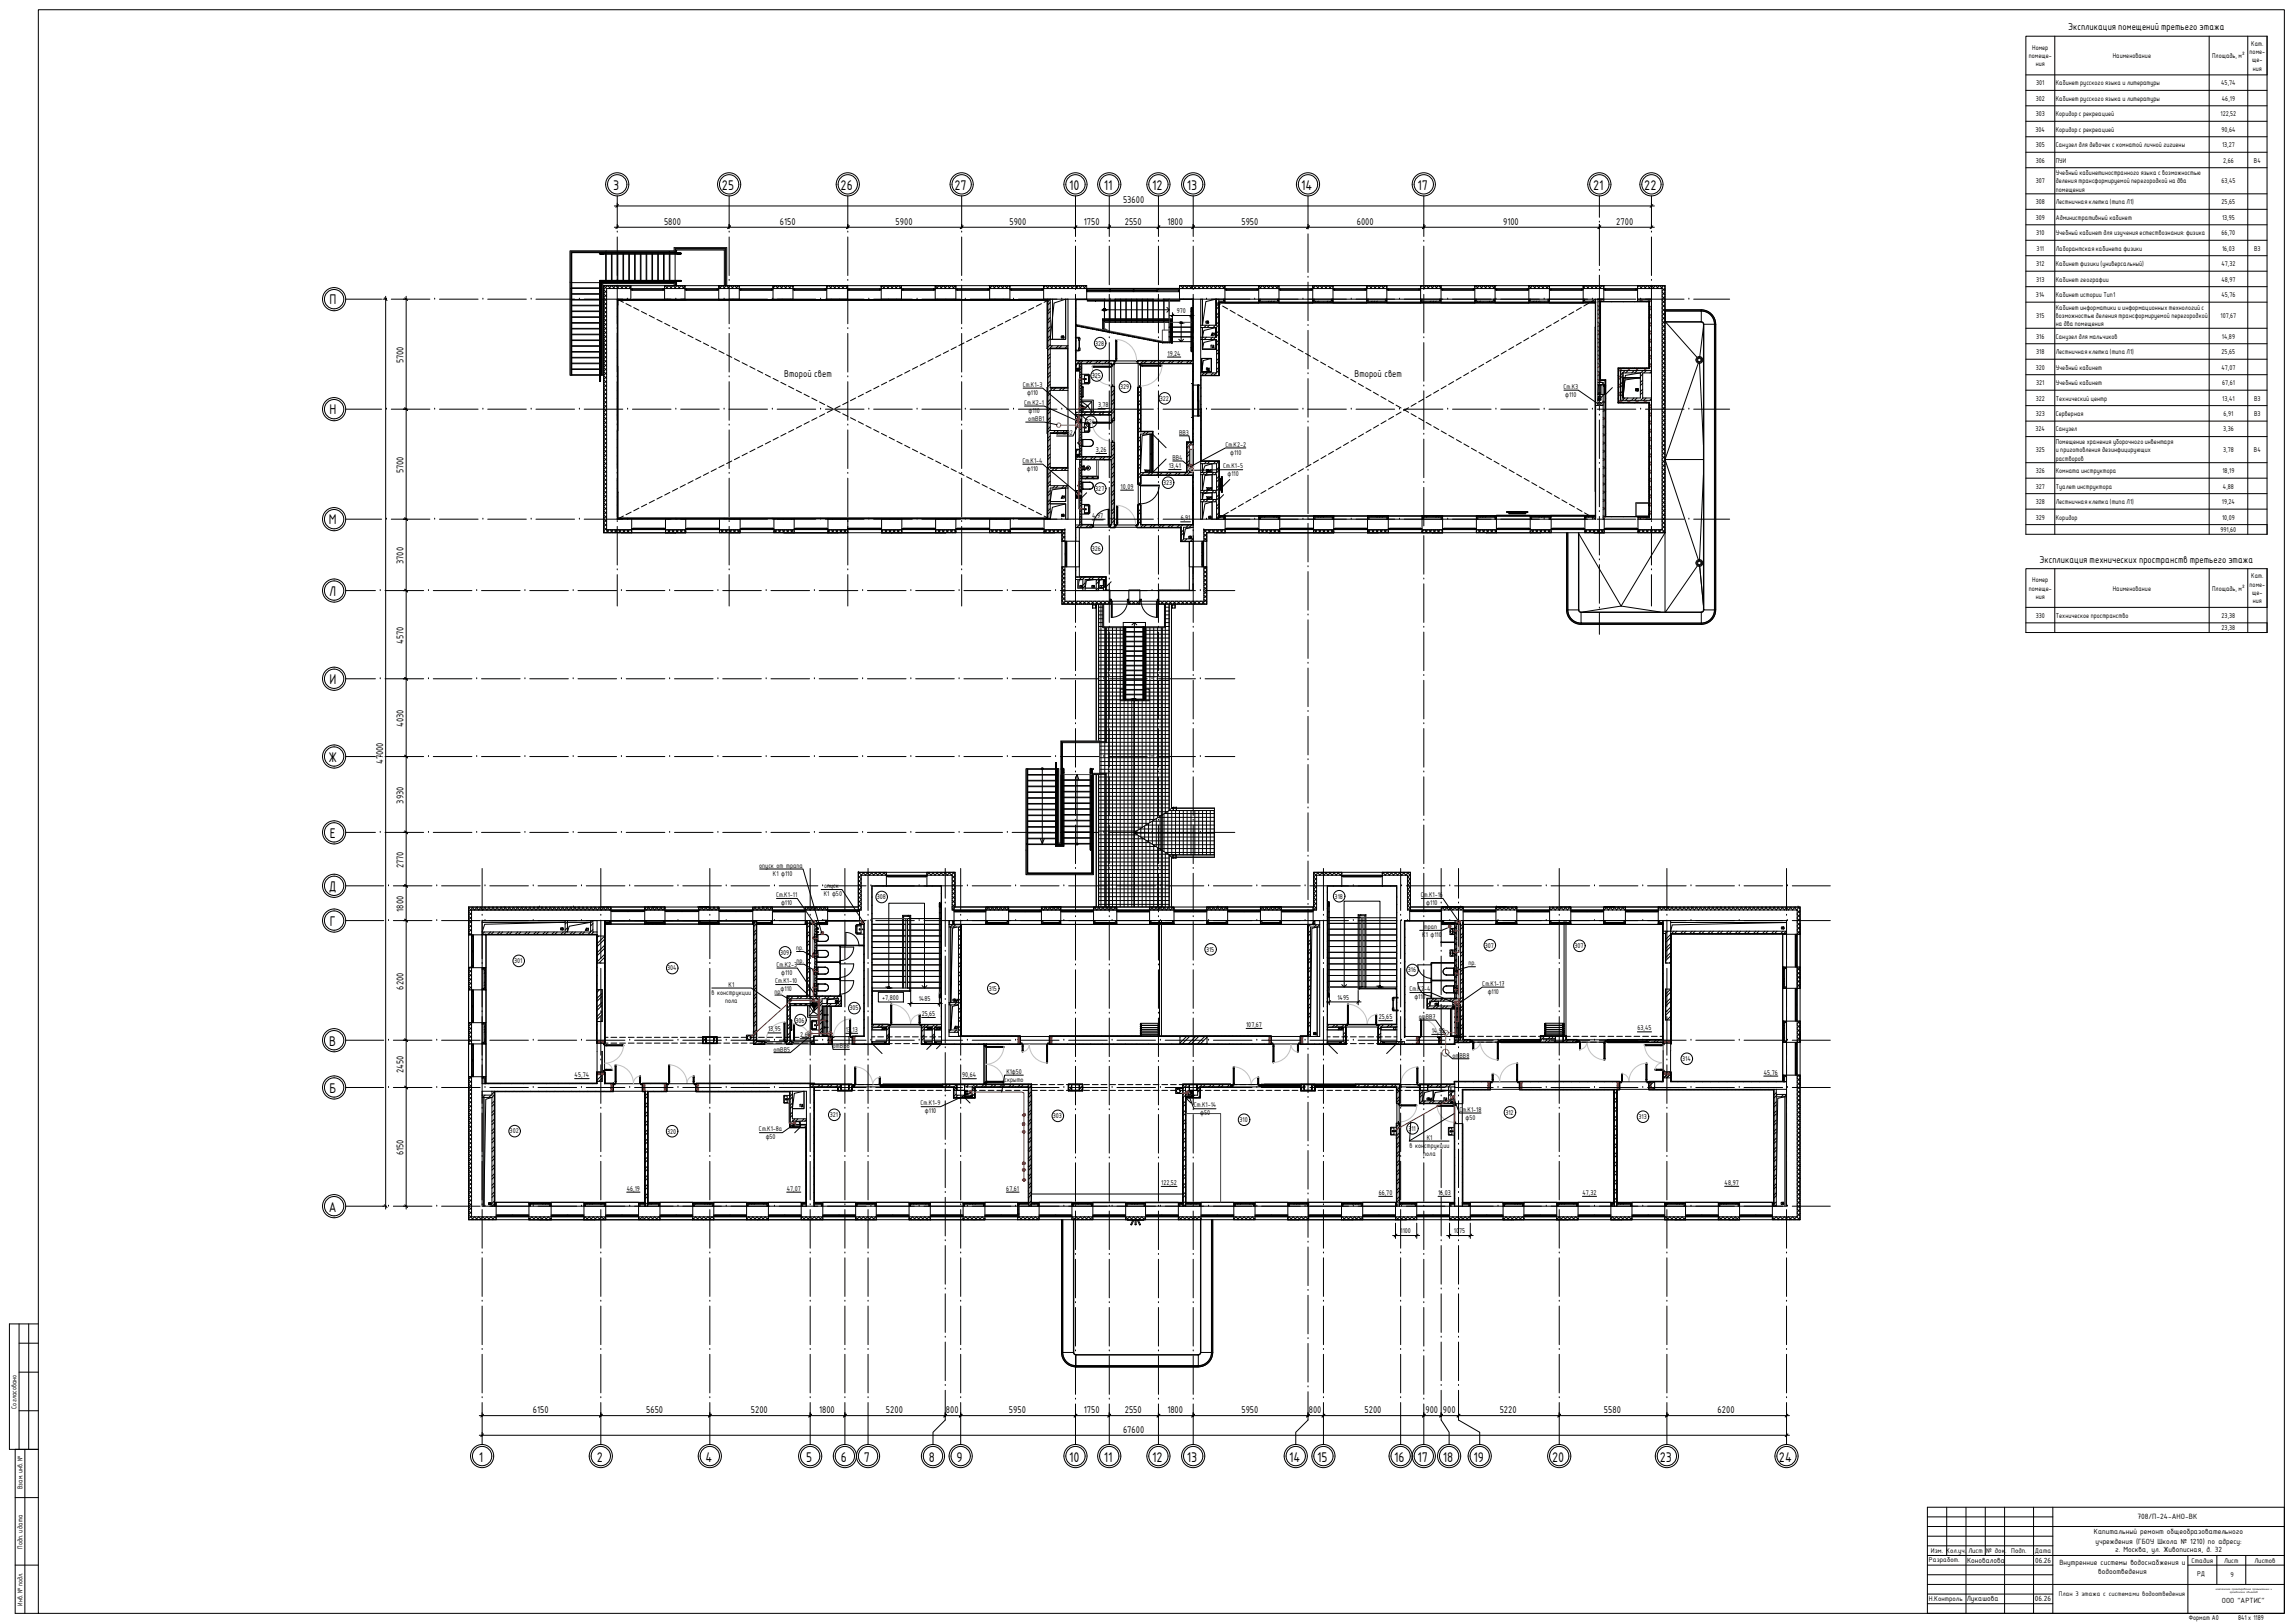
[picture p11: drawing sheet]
<svg xmlns="http://www.w3.org/2000/svg" width="1189mm" height="841mm" viewBox="0 0 1189 841" stroke-linecap="round" stroke-linejoin="round" font-family="sans-serif">
<defs><g id="words">
<g font-size="7">
<text x="318" y="98">3</text>
<text x="374" y="98">25</text>
<text x="436" y="98">26</text>
<text x="495" y="98">27</text>
<text x="554" y="98">10</text>
<text x="572" y="98">11</text>
<text x="597" y="98">12</text>
<text x="615" y="98">13</text>
<text x="674" y="98">14</text>
<text x="735" y="98">17</text>
<text x="826" y="98">21</text>
<text x="852" y="98">22</text>
<text x="171" y="158">П</text>
<text x="171" y="215">Н</text>
<text x="170" y="272">М</text>
<text x="171" y="309">Л</text>
<text x="171" y="354">И</text>
<text x="170" y="395">Ж</text>
<text x="171" y="434">Е</text>
<text x="170" y="462">Д</text>
<text x="171" y="480">Г</text>
<text x="171" y="542">В</text>
<text x="171" y="566">Б</text>
<text x="170" y="628">А</text>
<text x="248" y="757">1</text>
<text x="309" y="757">2</text>
<text x="366" y="757">4</text>
<text x="418" y="757">5</text>
<text x="436" y="757">6</text>
<text x="448" y="757">7</text>
<text x="481" y="757">8</text>
<text x="496" y="757">9</text>
<text x="554" y="757">10</text>
<text x="572" y="757">11</text>
<text x="597" y="757">12</text>
<text x="615" y="757">13</text>
<text x="668" y="757">14</text>
<text x="683" y="757">15</text>
<text x="723" y="757">16</text>
<text x="735" y="757">17</text>
<text x="748" y="757">18</text>
<text x="764" y="757">19</text>
<text x="804" y="757">20</text>
<text x="860" y="757">23</text>
<text x="922" y="757">24</text>
</g>
<g font-size="4.9">
<text x="1072" y="16">Экспликация помещений третьего этажа</text>
<text x="582" y="105">53600</text>
<text x="344" y="116">5800</text>
<text x="404" y="116">6150</text>
<text x="464" y="116">5900</text>
<text x="523" y="116">5900</text>
<text x="562" y="116">1750</text>
<text x="583" y="116">2550</text>
<text x="605" y="116">1800</text>
<text x="643" y="116">5950</text>
<text x="703" y="116">6000</text>
<text x="779" y="116">9100</text>
<text x="838" y="116">2700</text>
<text x="209" y="188" transform="rotate(-90 209 188)">5700</text>
<text x="406" y="195">Второй свет</text>
<text x="702" y="195">Второй свет</text>
<text x="209" y="245" transform="rotate(-90 209 245)">5700</text>
<text x="209" y="292" transform="rotate(-90 209 292)">3700</text>
<text x="1057" y="292">Экспликация технических пространств третьего этажа</text>
<text x="209" y="334" transform="rotate(-90 209 334)">4570</text>
<text x="209" y="377" transform="rotate(-90 209 377)">4030</text>
<text x="199" y="396" transform="rotate(-90 199 396)">47000</text>
<text x="209" y="416" transform="rotate(-90 209 416)">3930</text>
<text x="209" y="450" transform="rotate(-90 209 450)">2770</text>
<text x="209" y="472" transform="rotate(-90 209 472)">1800</text>
<text x="209" y="513" transform="rotate(-90 209 513)">6200</text>
<text x="209" y="556" transform="rotate(-90 209 556)">2450</text>
<text x="209" y="599" transform="rotate(-90 209 599)">6150</text>
<text x="276" y="732">6150</text>
<text x="335" y="732">5650</text>
<text x="389" y="732">5200</text>
<text x="424" y="732">1800</text>
<text x="459" y="732">5200</text>
<text x="490" y="732">800</text>
<text x="523" y="732">5950</text>
<text x="562" y="732">1750</text>
<text x="583" y="732">2550</text>
<text x="605" y="732">1800</text>
<text x="643" y="732">5950</text>
<text x="678" y="732">800</text>
<text x="707" y="732">5200</text>
<text x="739" y="732">900</text>
<text x="748" y="732">900</text>
<text x="777" y="732">5220</text>
<text x="831" y="732">5580</text>
<text x="890" y="732">6200</text>
<text x="582" y="742">67600</text>
</g>
<text font-size="4.3" x="1108" y="787">708/П-24-АНО-ВК</text>
<g font-size="4.2">
<text x="1085" y="795">Капитальный ремонт общеобразовательного</text>
<text x="1086" y="800">учреждения (ГБОУ Школа № 1210) по адресу:</text>
<text x="1019" y="810">Коновалова</text>
<text x="1055" y="810">06.26</text>
<text x="1096" y="804">г. Москва, ул. Живописная, д. 32</text>
<text x="1067" y="811">Внутренние системы водоснабжения и</text>
<text x="1087" y="816">водоотведения</text>
<text x="1019" y="830">Лукашова</text>
<text x="1055" y="830">06.26</text>
<text x="1152" y="831">ООО &quot;АРТИС&quot;</text>
</g>
<g font-size="3.9">
<text x="530" y="200">Ст.К1-3</text>
<text x="810" y="201">Ст.К3</text>
<text x="531" y="210">Ст.К2-1</text>
<text x="532" y="205">ф110</text>
<text x="811" y="206">ф110</text>
<text x="533" y="214">ф110</text>
<text x="533" y="218">отВВ1</text>
<text x="547" y="225">отВВ</text>
<text x="555" y="225">2</text>
<text x="611" y="225">ВВ3</text>
<text x="635" y="231">Ст.К2-2</text>
<text x="530" y="240">Ст.К1-4</text>
<text x="608" y="238">ВВ4</text>
<text x="638" y="236">ф110</text>
<text x="532" y="244">ф110</text>
<text x="634" y="243">Ст.К1-5</text>
<text x="636" y="247">ф110</text>
<text x="393" y="450">опуск от трапа</text>
<text x="401" y="454">К1 ф110</text>
<text x="427" y="460">опуск</text>
<text x="402" y="465">Ст.К1-11</text>
<text x="427" y="464">К1 ф50</text>
<text x="736" y="465">Ст.К1-16</text>
<text x="405" y="469">ф110</text>
<text x="739" y="469">ф110</text>
<text x="737" y="486">К</text>
<text x="738" y="481">трап</text>
<text x="739" y="486">1 ф110</text>
<text x="413" y="492">пр.</text>
<text x="402" y="501">Ст.К2-3</text>
<text x="413" y="499">пр.</text>
<text x="761" y="500">пр.</text>
<text x="402" y="509">Ст.К1-10</text>
<text x="405" y="505">ф110</text>
<text x="369" y="516">в конструкции</text>
<text x="378" y="511">К1</text>
<text x="401" y="515">пр.</text>
<text x="405" y="514">ф110</text>
<text x="730" y="514">Ст.К2-4</text>
<text x="768" y="511">Ст.К1-17</text>
<text x="771" y="515">ф110</text>
<text x="376" y="520">пола</text>
<text x="733" y="518">ф110</text>
<text x="735" y="528">отВВ7</text>
<text x="401" y="545">отВВ5</text>
<text x="432" y="543">отВВ</text>
<text x="439" y="543">6</text>
<text x="753" y="548">отВВ8</text>
<text x="522" y="556">К1ф50</text>
<text x="521" y="561">скрыто</text>
<text x="477" y="573">Ст.К1-9</text>
<text x="619" y="574">Ст.К1-14</text>
<text x="479" y="577">ф110</text>
<text x="622" y="578">ф50</text>
<text x="756" y="576">Ст.К1-18</text>
<text x="759" y="580">ф50</text>
<text x="393" y="586">Ст.К1-8а</text>
<text x="397" y="590">ф50</text>
<text x="739" y="591">К1</text>
<text x="730" y="595">в конструкции</text>
<text x="738" y="599">пола</text>
<text x="1000" y="809">Разработ.</text>
<text x="1001" y="805">Изм. Кол.уч.</text>
<text x="1020" y="805">Лист</text>
<text x="1029" y="805">№ док.</text>
<text x="1042" y="805">Подп.</text>
<text x="1055" y="805">Дата</text>
<text x="1136" y="810">Стадия</text>
<text x="1153" y="810">Лист</text>
<text x="1168" y="810">Листов</text>
<text x="1139" y="817">РД</text>
<text x="1156" y="817">9</text>
<text x="1000" y="830">Н.Контроль</text>
</g>
<text font-size="3.7" x="1067" y="827">План 3 этажа с системами водоотведения</text>
<g font-size="3.5">
<text x="1167" y="24">Кат.</text>
<text x="1053" y="26">Номер</text>
<text x="1166" y="28">поме-</text>
<text x="1051" y="30">помеще-</text>
<text x="1055" y="34">ния</text>
<text x="1095" y="30">Наименование</text>
<text x="1146" y="30">Площадь, м²</text>
<text x="1167" y="32">ще-</text>
<text x="1168" y="37">ния</text>
<text x="1055" y="44">301</text>
<text x="1065" y="44">Кабинет русского языка и литературы</text>
<text x="1151" y="44">45,74</text>
<text x="1055" y="52">302</text>
<text x="1065" y="52">Кабинет русского языка и литературы</text>
<text x="1151" y="52">46,19</text>
<text x="1055" y="60">303</text>
<text x="1065" y="60">Коридор с рекреацией</text>
<text x="1151" y="60">122,52</text>
<text x="1055" y="68">304</text>
<text x="1065" y="68">Коридор с рекреацией</text>
<text x="1151" y="68">90,64</text>
<text x="1055" y="76">305</text>
<text x="1065" y="76">Санузел для девочек с комнатой личной гигиены</text>
<text x="1152" y="76">13,27</text>
<text x="1055" y="84">306</text>
<text x="1065" y="84">ПУИ</text>
<text x="1152" y="84">2,66</text>
<text x="1168" y="84">В4</text>
<text x="1055" y="95">307</text>
<text x="1065" y="91">Учебный кабинетиностранного языка с возможностью</text>
<text x="1065" y="95">деления трансформируемой перегородкой на два</text>
<text x="1151" y="95">63,45</text>
<text x="1065" y="99">помещения</text>
<text x="1055" y="106">308</text>
<text x="1065" y="106">Лестничная клетка (типа Л1)</text>
<text x="1151" y="106">25,65</text>
<text x="1055" y="114">309</text>
<text x="1065" y="114">Административный кабинет</text>
<text x="1152" y="114">13,95</text>
<text x="1055" y="122">310</text>
<text x="1065" y="122">Учебный кабинет для изучения естествознания: физика</text>
<text x="1151" y="122">66,70</text>
<text x="1055" y="130">311</text>
<text x="1065" y="130">Лаборантская кабинета физики</text>
<text x="1152" y="130">16,03</text>
<text x="1168" y="130">В3</text>
<text x="1055" y="138">312</text>
<text x="1065" y="138">Кабинет физики (универсальный)</text>
<text x="1151" y="138">47,32</text>
<text x="1055" y="146">313</text>
<text x="1065" y="146">Кабинет географии</text>
<text x="1151" y="146">48,97</text>
<text x="1055" y="154">314</text>
<text x="1065" y="154">Кабинет истории Тип1</text>
<text x="1151" y="154">45,76</text>
<text x="1065" y="160">Кабинет информатики и информационных технологий с</text>
<text x="610" y="162">970</text>
<text x="1055" y="165">315</text>
<text x="1065" y="165">возможностью деления трансформируемой перегородкой</text>
<text x="1151" y="165">107,67</text>
<text x="1065" y="169">на два помещения</text>
<text x="568" y="179">328</text>
<text x="1055" y="175">316</text>
<text x="1065" y="175">Санузел для мальчиков</text>
<text x="1151" y="175">14,89</text>
<text x="605" y="184">19,24</text>
<text x="1055" y="184">318</text>
<text x="1065" y="184">Лестничная клетка (типа Л1)</text>
<text x="1151" y="184">25,65</text>
<text x="1055" y="192">320</text>
<text x="1065" y="192">Учебный кабинет</text>
<text x="1151" y="192">47,07</text>
<text x="566" y="196">325</text>
<text x="580" y="202">329</text>
<text x="1055" y="200">321</text>
<text x="1065" y="200">Учебный кабинет</text>
<text x="1152" y="200">67,61</text>
<text x="601" y="208">322</text>
<text x="1055" y="208">322</text>
<text x="1065" y="208">Технический центр</text>
<text x="1152" y="208">13,41</text>
<text x="1168" y="208">В3</text>
<text x="569" y="211">3,78</text>
<text x="1055" y="216">323</text>
<text x="1065" y="216">Серверная</text>
<text x="1152" y="216">6,91</text>
<text x="1168" y="216">В3</text>
<text x="563" y="220">324</text>
<text x="1055" y="224">324</text>
<text x="1065" y="224">Санузел</text>
<text x="1152" y="224">3,36</text>
<text x="1065" y="230">Помещение хранения уборочного инвентаря</text>
<text x="568" y="234">3,26</text>
<text x="1055" y="234">325</text>
<text x="1065" y="234">и приготовления дезинфицирующих</text>
<text x="1065" y="239">растворов</text>
<text x="1152" y="234">3,78</text>
<text x="1168" y="234">В4</text>
<text x="606" y="243">13,41</text>
<text x="1055" y="245">326</text>
<text x="1065" y="245">Комната инструктора</text>
<text x="1152" y="245">18,19</text>
<text x="603" y="251">323</text>
<text x="568" y="254">327</text>
<text x="581" y="253">10,09</text>
<text x="1055" y="253">327</text>
<text x="1065" y="253">Туалет инструктора</text>
<text x="1152" y="253">4,88</text>
<text x="1055" y="261">328</text>
<text x="1065" y="261">Лестничная клетка (типа Л1)</text>
<text x="1151" y="261">19,24</text>
<text x="566" y="269">4,97</text>
<text x="612" y="270">6,91</text>
<text x="1055" y="269">329</text>
<text x="1065" y="269">Коридор</text>
<text x="1152" y="269">10,09</text>
<text x="1151" y="276">991,60</text>
<text x="566" y="285">326</text>
<text x="1167" y="300">Кат.</text>
<text x="1053" y="302">Номер</text>
<text x="1166" y="304">поме-</text>
<text x="1051" y="306">помеще-</text>
<text x="1055" y="310">ния</text>
<text x="1095" y="306">Наименование</text>
<text x="1146" y="306">Площадь, м²</text>
<text x="1167" y="308">ще-</text>
<text x="1168" y="312">ния</text>
<text x="1055" y="320">330</text>
<text x="1065" y="320">Техническое пространство</text>
<text x="1151" y="320">23,38</text>
<text x="1151" y="327">23,38</text>
<text x="454" y="466">308</text>
<text x="692" y="466">318</text>
<text x="770" y="491">307</text>
<text x="816" y="491">307</text>
<text x="404" y="495">309</text>
<text x="625" y="493">315</text>
<text x="266" y="499">301</text>
<text x="346" y="503">304</text>
<text x="730" y="504">316</text>
<text x="512" y="513">315</text>
<text x="457" y="518">+7,800</text>
<text x="476" y="519">1485</text>
<text x="693" y="518">1495</text>
<text x="440" y="524">305</text>
<text x="478" y="526">25,65</text>
<text x="412" y="530">306</text>
<text x="646" y="532">107,67</text>
<text x="715" y="528">25,65</text>
<text x="849" y="534">63,45</text>
<text x="398" y="534">13,95</text>
<text x="415" y="537">2,66</text>
<text x="438" y="535">13,13</text>
<text x="742" y="535">14,92</text>
<text x="872" y="550">314</text>
<text x="914" y="557">45,76</text>
<text x="298" y="558">45,74</text>
<text x="499" y="558">90,64</text>
<text x="430" y="579">321</text>
<text x="546" y="579">303</text>
<text x="642" y="581">310</text>
<text x="780" y="578">312</text>
<text x="849" y="580">313</text>
<text x="264" y="587">302</text>
<text x="346" y="587">320</text>
<text x="730" y="586">311</text>
<text x="325" y="617">46,19</text>
<text x="408" y="617">47,07</text>
<text x="522" y="617">67,61</text>
<text x="602" y="614">122,52</text>
<text x="894" y="614">48,97</text>
<text x="715" y="619">66,70</text>
<text x="745" y="619">16,03</text>
<text x="820" y="619">47,32</text>
<text x="726" y="639">1100</text>
<text x="753" y="639">1075</text>
<text x="8" y="730" transform="rotate(-90 8 730)">Согласовано</text>
<text x="12" y="772" transform="rotate(-90 12 772)">Взам. инв. №</text>
<text x="12" y="803" transform="rotate(-90 12 803)">Подп. и дата</text>
<text x="12" y="832" transform="rotate(-90 12 832)">Инв. № подл.</text>
<text x="1134" y="840">Формат А0</text>
<text x="1160" y="840">841 х 1189</text>
</g>
<g font-size="1.6">
<text x="1148" y="824">комплексное проектирование промышленных и</text>
<text x="1156" y="826">гражданских объектов</text>
</g>
</g></defs>
<path d="M20 5h1164v831h-1164zM10 696h10M10 686v65M20 686h-15v65h15M10 711h10M10 731h10M8 751v85h12M13 751v85M8 776h12M8 811h12" fill="none" stroke="#000" stroke-width=".52"/>
<path d="M15 686v65" fill="none" stroke="#000" stroke-width=".52"/>
<g fill="none" stroke="#000" stroke-width=".52">
<path d="M999 781h185v55h-185zM999 796h65M999 791h185M999 786h65M1009 781v25M1019 781v55M1029 781v25M1039 781v55M1054 781v55M1064 781v55M999 801h65M999 806h185"/>
<path d="M999 811h65M999 816h65M1134 811h50M1134 806v30M1149 806v15M1164 806v15M999 821h185M999 826h65M999 831h65"/>
</g>
<g fill="none" stroke="#000" stroke-width=".52">
<path d="M1065 19v258M1145 19v258M1165 19v258M1175 19v258M1050 39h125M1175 39v-20h-125v258h125v-5M1050 55h125M1050 47h125M1050 79h125M1050 71h125M1050 63h125M1050 87h125"/>
<path d="M1050 116h125M1050 108h125M1050 100h125M1050 133h125M1050 125h125M320 155l3 2M324 157l3 2M328 159l3 2M536 159l-3 2M540 157l-3 2M544 155l-3 2M546 157l6-2v21h-8z"/>
<path d="M630 157l2 1M634 159l2 1M820 159l-3 2M823 157l-2 2M827 155l-2 1M1050 157h125M1050 149h125M1050 141h125M332 161l3 2M336 163l3 2M340 166l3 1M344 168l3 1"/>
<path d="M349 170l2 1M353 172l2 1M357 174l2 1M361 176l2 1M365 178l2 1M369 180l2 1M496 180l-3 1M500 178l-3 1M504 176l-3 1M508 174l-3 1M512 172l-3 1M516 170l-3 1"/>
<path d="M520 168l-3 1M524 166l-3 1M528 163l-3 2M532 161l-3 2M550 174h1l-1 1zM551 174v1zM551 175h.1M638 161l2 1M641 163l3 2M645 165l3 2M649 168l3 1M653 170l3 1"/>
<path d="M657 172l3 1M661 174l3 2M665 176l2 2M669 179l2 1M784 180l-2 1M788 177l-2 2M792 175l-2 2M796 173l-2 1M800 171l-3 1M804 168l-3 2M808 166l-3 2M812 164l-3 1"/>
<path d="M816 162l-3 1M1050 178h125M1050 170h125M373 182l2 1M377 184l2 1M381 186l2 1M385 188l2 1M389 190l2 1M393 192l2 1M397 194l2 1M401 196l2 1M405 198l2 1"/>
<path d="M460 198l-3 1M464 196l-3 1M468 194l-3 1M472 192l-3 1M476 190l-3 1M480 188l-3 1M484 186l-3 1M488 184l-3 1M492 182l-3 1M558 191v1zM558 189l1-1v4h-2zM559 191h.1"/>
<path d="M559 191v1v-1M673 181l2 1M677 183l2 2M681 185l2 2M684 188l3 1M688 190l3 1M692 192l3 2M696 194l3 2M700 197l3 1M704 199l3 1M749 200l-2 1M753 198l-2 1"/>
<path d="M757 195l-2 2M761 193l-2 2M765 191l-3 1M769 189l-3 1M773 186l-3 2M777 184l-3 2M781 182l-3 1M841 196h9l-8 1-1 9zM841 193v13M850 193l-8 2-1 11M1050 194h125M1050 186h125"/>
<path d="M409 200l2 2M413 202l2 2M417 204l2 2M419 218l-2 2M421 206l2 2M423 216l-2 2M425 208l2 2M427 214l-2 2M429 210l2 2M431 212l-2 2M433 212l2 2M435 210l-2 2"/>
<path d="M437 214l2 2M439 208l-2 2M441 216l2 2M443 206l-2 2M445 218l2 2M447 204l-2 2M451 202l-2 2M455 200l-2 2M708 201l2 1M712 203l2 2M716 205l2 2M718 218l-2 2"/>
<path d="M720 208l2 1M722 216l-2 1M723 210l3 1M726 214l-2 1M727 212l3 2M730 211l-3 2M731 214l3 2M734 209l-3 2M735 217l3 1M738 207l-3 1M739 219l3 1M742 204l-3 2"/>
<path d="M746 202l-3 2M848 202v1zM849 202v1l-1-2h1l-1 1M1050 218h125M1050 210h125M1050 202h125M379 239l-2 1M383 237l-2 1M387 235l-2 1M391 233l-2 1M395 231l-2 1M399 229l-2 1"/>
<path d="M403 227l-2 1M407 225l-2 1M411 223l-2 1M415 221l-2 1M449 221l2 1M453 223l2 1M457 225l3 1M461 227l3 1M465 229l3 1M469 231l3 1M473 233l3 1M477 235l3 1"/>
<path d="M481 237l3 1M485 239l3 1M557 233h2v4M558 236v1zM559 236h.1M559 236v-1v2v-1M559 233h-1l-1 4M683 238l-2 2M687 236l-2 2M691 234l-3 1M695 232l-3 1M699 229l-3 2"/>
<path d="M703 227l-3 2M707 225l-3 1M711 223l-3 1M714 220l-2 2M743 221l3 2M747 223l3 2M751 226l2 1M755 228l2 1M759 230l2 2M763 232l2 2M766 234l3 2M770 237l3 1"/>
<path d="M774 239l3 1M1050 240h125M1050 226h125M339 259l-3 2M343 257l-3 2M347 255l-3 2M351 253l-2 1M355 251l-2 1M359 249l-2 1M363 247l-2 1M367 245l-2 1M371 243l-2 1"/>
<path d="M375 241l-2 1M489 241l3 1M493 243l3 1M497 245l3 1M501 247l3 1M505 249l3 1M509 251l3 1M513 253l3 1M517 255l3 2M521 257l3 2M525 259l3 2M591 245l1-19 4-1v20"/>
<path d="M593 244h.1M593 244h1M593 243l1 1-1 1M594 244h1l-1 1zM595 245v-2v1l1-1v2M623 246v8l1-8h4v8M623 255v4l1-3 4-1v4M623 240v5l1-4 4-1v5M625 254h1M625 253h1M625 259h1M625 257h1"/>
<path d="M625 258h1M625 253v1M625 257v2M626 253h1v1zM626 258h1v1zM627 254v-1h1v1M627 259v-2v1l1-1v2M648 259l-2 1M652 256l-2 2M656 254l-3 2M660 252l-3 1M664 250l-3 1"/>
<path d="M668 247l-3 2M672 245l-3 2M676 243l-3 1M679 241l-2 1M778 241l3 2M782 243l3 2M786 246l3 1M790 248l3 1M794 250l2 2M798 252l2 2M802 255l2 1M806 257l2 1"/>
<path d="M809 259l3 2M1050 256h125M1050 248h125M323 267l-3 2M327 265l-3 2M331 263l-3 2M335 261l-3 2M529 261l3 2M533 263l3 2M537 265l3 2M541 267l3 2M616 278h1v1z"/>
<path d="M617 278h.1M617 278v1M617 278l1 1M618 273l-4 1-1 5M623 260v9l1-8 4-1v9M633 268l-3 1M637 266l-3 1M640 263l-2 2M644 261l-2 1M813 261l3 2M817 264l3 1M821 266l3 1"/>
<path d="M825 268l2 1M1050 272h125M1050 264h125M1065 295v33M1145 295v33M1165 295v33M1175 295v33M559 300v5h2M560 303v2zM560 304h1M561 304h.1M561 304l-1-1v2l1-1"/>
<path d="M561 300l-2 1v4M566 303v2zM567 304h.1M567 304v-1v2v-1M568 300l-5 1-1 4h6M1050 315h125M1175 315v-20h-125v33h125v-5M1050 323h125M582 357h-1v6h15v-6h-3M313 538h2M317 538h3M321 538h3"/>
<path d="M326 538h3M330 538h3M335 538h3M339 538h3M344 538h3M348 538h3M353 538h3M357 538h3M362 538h3M366 538h3M371 538h3M375 538h3"/>
<path d="M380 538h3M384 538h3M389 538h3M393 538h3M398 538h3M402 538h3M407 538h3M411 538h3M416 538h3M420 538h2M452 537h1M455 537h3"/>
<path d="M459 537h3M464 537h3M468 537h3M473 537h3M477 537h3M482 537h3M486 537h2M688 537h1M691 537h3M695 537h3M700 537h3M704 537h3"/>
<path d="M709 537h3M713 537h3M718 537h3M722 537h2M754 537h1M757 537h3M761 537h3M766 537h3M770 537h3M775 537h3M779 537h3M784 537h3"/>
<path d="M788 537h3M793 537h3M797 537h3M802 537h3M806 537h3M811 537h3M815 537h3M820 537h3M824 537h3M829 537h3M833 537h3M838 537h3"/>
<path d="M842 537h3M847 537h3M851 537h3M856 537h3M860 537h2M313 541h2M317 541h3M321 541h3M326 541h3M330 541h3M335 541h3M339 541h3"/>
<path d="M344 541h3M348 541h3M353 541h3M357 541h3M362 541h3M366 541h3M371 541h3M375 541h3M380 541h3M384 541h3M389 541h3M393 541h3"/>
<path d="M398 541h3M402 541h3M407 541h3M411 541h3M416 541h3M420 541h2M452 541h1M455 541h3M459 541h3M464 541h3M468 541h3M473 541h3"/>
<path d="M477 541h3M482 541h3M486 541h2M688 541h1M691 541h3M695 541h3M700 541h3M704 541h3M709 541h3M713 541h3M718 541h3M722 541h2"/>
<path d="M754 540h1M757 540h3M761 540h3M766 540h3M770 540h3M775 540h3M779 540h3M784 540h3M788 540h3M793 540h3M797 540h3M802 540h3"/>
<path d="M806 540h3M811 540h3M815 540h3M820 540h3M824 540h3M829 540h3M833 540h3M838 540h3M842 540h3M847 540h3M851 540h3M856 540h3"/>
<path d="M860 540h2M422 565h3M422 562h3M427 565h3M427 562h3M431 565h3M431 562h3M436 565h3M436 562h3M440 565h3M440 562h3M445 565h3"/>
<path d="M445 562h3M449 565h3M449 562h3M454 565h3M454 562h3M458 565h3M458 562h3M463 565h3M463 562h3M467 565h3M467 562h3M472 565h3"/>
<path d="M472 562h3M476 565h3M476 562h3M481 565h3M481 562h3M485 565h3M485 562h3M490 565h3M490 562h3M494 565h3M494 562h3M499 565h3"/>
<path d="M499 562h3M503 565h3M503 562h3M508 565h3M508 562h3M512 565h3M512 562h3M517 565h3M517 562h3M521 565h3M521 562h3M526 565h3"/>
<path d="M526 562h3M530 565h3M530 562h3M535 565h3M535 562h3M539 565h3M539 562h3M544 565h3M544 562h3M548 565h3M548 562h3M553 565h3"/>
<path d="M553 562h3M557 565h3M557 562h3M562 565h3M562 562h3M566 565h3M566 562h3M571 565h3M571 562h3M575 565h3M575 562h3M580 565h3"/>
<path d="M580 562h3M584 565h3M584 562h3M589 565h3M589 562h3M593 565h3M593 562h3M598 565h3M598 562h3M602 565h3M602 562h3M607 565h3"/>
<path d="M607 562h3M611 565h3M611 562h3M616 565h3M616 562h3M620 565h3M620 562h3M625 565h3M625 562h3M629 565h3M629 562h3M634 565h3"/>
<path d="M634 562h3M638 565h3M638 562h3M643 565h3M643 562h3M647 565h3M647 562h3M652 565h3M652 562h3M656 565h3M656 562h3M661 565h3"/>
<path d="M661 562h3M665 565h3M665 562h3M670 565h3M670 562h3M674 565h3M674 562h3M679 565h3M679 562h3M683 565h3M683 562h3M688 565h3"/>
<path d="M688 562h3M692 565h3M692 562h3M697 565h3M697 562h3M701 565h3M701 562h3M706 565h3M706 562h3M710 565h3M710 562h3M715 565h3"/>
<path d="M715 562h3M719 565h3M719 562h3M724 565h3M724 562h3M728 565h3M728 562h3M733 565h3M733 562h3M737 565h3M737 562h3M742 565h3"/>
<path d="M742 562h3M746 565h3M746 562h3M751 565h3M751 562h3"/>
</g>
<g fill="none" stroke="#000" stroke-width=".52">
<path d="M313 148h250v7h-6v20M313 148v128h237v37h26M313 156h.1M313 154h.1M313 150h.1M313 159l1 1M313 157l1 1M313 154l1 2M313 152l1 2M313 150l1 2M313 148l1 2M314 150v125"/>
<path d="M314 150h13M314 155l-1 1M314 151l-1 1M314 153l-1 1M314 157l-1 1M314 159l-1 2M315 148l-2 2M315 148l1 2M317 148l-2 2M317 148l2 2M317 148h.1M319 148l-1 2"/>
<path d="M319 148l2 2M320 148h.1M321 148l-1 2M321 148l2 2M323 148l-1 2M323 148l2 2M325 148l-1 2M326 148h.1M326 148l1 1M327 149l-1 1M327 148v7M344 148v7h11v-7"/>
<path d="M344 150h11M344 148h.1M345 148l1 2M347 148l-2 2M347 148l1 2M349 148l-2 2M349 148l1 2M351 148l-2 2M351 148l2 2M353 148l-2 2M353 148l2 2M355 148h.1"/>
<path d="M355 148l-1 2M372 148v7h11v-7M372 150h11M373 148l1 2M373 148h.1M374 148h.1M374 148l-1 2M374 148l2 2M376 148l-1 2M377 148l1 2M378 148h.1M378 148l-1 2"/>
<path d="M379 148l1 2M381 148l-2 2M381 148l1 2M383 148l-2 2M383 148h.1M401 148v7h10v-7M401 150h10M401 149v1M402 148l-1 1M402 148l1 2M402 148h.1M404 148l-2 2"/>
<path d="M404 148l2 2M406 148l-2 2M406 148l2 2M408 148l-1 2M408 148l2 2M410 148l-1 2M410 148l1 1M411 149v1M428 148v7h11v-7M428 150h11M428 149l1 1M429 148l-1 1"/>
<path d="M430 148l1 2M431 148h.1M431 148l-1 2M432 148l1 2M434 148l-2 2M434 148l1 2M436 148l-2 2M436 148l1 2M437 148h.1M438 148l-2 2M438 148l1 1M439 149l-1 1"/>
<path d="M457 148v7h10v-7M457 150h10M457 148h.1M457 148l2 2M459 148l-1 2M459 148l2 2M461 148l-1 2M461 148l2 2M463 148l-1 2M463 148l2 2M464 148h.1M465 148l-1 2"/>
<path d="M466 148l1 2M467 148l-1 2M485 148v7h10v-7M485 150h10M485 148l1 2M487 148l-2 2M487 148l1 2M489 148l-2 2M489 148l1 2M491 148l-2 2M491 148l2 2M493 148l-2 2"/>
<path d="M493 148l2 2M495 148l-1 2M495 148h.1M513 148v7h10v-7M513 150h10M513 149l1 1M514 148l-1 1M514 148l2 2M516 148l-1 2M517 148l1 2M517 148h.1M518 148h.1"/>
<path d="M518 148l-1 2M519 148l1 2M521 148l-2 2M521 148l1 2M523 148l-2 2M523 148v1M523 149v1M541 148v7h2M541 150h94M541 148h.1M542 148l-1 1v1M542 148l1 2"/>
<path d="M544 148l-2 2M544 148l2 2M544 155h9v24M546 148l-1 2M546 148l2 2M546 148h.1M548 148l-1 2M548 148l2 2M549 148h.1M550 148l-1 2M550 148l2 2M552 148l-1 2"/>
<path d="M553 148l1 2M554 148l-1 2M555 148l1 2M556 148h.1M557 148l-2 2M557 148l1 2M558 148h.1M559 148l-2 2M559 148l1 2M561 148l-2 2M561 148l2 2M563 148l-2 2"/>
<path d="M611 149v1M612 148l-1 1M612 148l1 2M614 148l-2 2M614 148l2 2M616 148l-1 2M616 148l2 2M618 148h.1M618 148l-1 2M618 148l2 2M618 155h.1M618 155h-7v-7h252v128h-238"/>
<path d="M620 148l-1 2M620 148l2 2M622 148l-1 2M622 148h.1M623 148l1 2M624 148l-1 2M625 148l1 2M627 148l-2 2M627 148l1 2M629 148l-2 2M629 148l1 2M630 155h-8v14"/>
<path d="M631 148l-2 2M631 148l2 2M632 155h2M633 148l-2 2M633 148l2 2M634 148h.1M635 148l-1 2M635 148v7h17v-7l2 2M652 150h11M652 148h.1M653 155h9M654 148l-1 2"/>
<path d="M654 148h.1M654 148l2 2M656 148l-1 2M657 148l1 2M658 148l-1 2M659 148l1 2M661 148l-2 2M661 148l1 2M661 148h.1M663 148l-2 2M663 148v7h17v-7M680 150h11"/>
<path d="M680 149l1 1M681 155h9M682 148l-2 1M682 148l1 2M683 148h.1M684 148l-2 2M684 148l2 2M685 148h.1M686 148l-1 2M686 148l2 2M688 148l-1 2M688 148l2 2"/>
<path d="M689 148h.1M690 148l-1 2M690 148h1M691 148v7h17v-7M708 150h11M709 155h9M709 148l-1 1 1 1M710 148l1 2M711 148l-1 2M712 148l1 2M713 148h.1M714 148l-2 2"/>
<path d="M714 148l1 2M714 148h.1M716 148l-2 2M716 148l1 2M718 148l-2 2M718 148l1 1M719 148v7h17v-7M719 149l-1 1M736 150h11M736 149l1 1M737 148l-1 1M737 155h9"/>
<path d="M737 148l2 2M738 148h.1M739 148l-1 2M739 148l2 2M741 148l-1 2M741 148l2 2M742 148h.1M743 148l-1 2M743 148l2 2M745 148l-1 2M746 148l1 1M747 149l-1 1"/>
<path d="M747 148v7h17v-7M764 150h11M764 148h.1M765 148l1 2M765 155h9M766 148h.1M767 148l-2 2M767 148h.1M767 148l1 2M769 148l-2 2M769 148l1 2M771 148l-2 2"/>
<path d="M771 148l2 2M773 148l-2 2M773 148l2 2M775 148l-1 2M775 148v7h17v-7l2 2M792 150h11M793 155h9M794 148l-1 2M794 148l2 2M795 148h.1M796 148l-1 2M797 148l1 2"/>
<path d="M798 148l-1 2M799 148l1 2M801 148l-2 2M801 148l1 2M803 148l-2 2M803 148h.1M803 148v7h17v-7M820 150h11M820 149l1 1M821 148h.1M822 148l-2 1M822 148l1 2"/>
<path d="M824 148l-2 2M824 148l2 2M826 148l-1 2M826 148l2 2M827 157h.1M827 155v1M828 148l-1 2M828 148l2 2M829 148h.1M830 148l-1 2M830 148l1 1M831 148h.1"/>
<path d="M831 148v7h-10M831 149v1M849 150h12v125h-12l1 1M849 148v7h7M849 148h.1M849 149v1M849 148v1M850 148l1 2M851 148l-1 2M852 148l1 2M854 148l-2 2M854 148l1 2"/>
<path d="M856 148l-2 2M856 148l1 2M857 148h.1M858 148l-2 2M858 148l2 2M860 148h.1M860 148l-2 2M860 148l3 3M861 160l2 1M861 158l2 1M861 156l2 1M861 153l2 2"/>
<path d="M861 151l2 2M862 148l-1 2M862 148l1 1M863 158l-2 1M863 149l-2 2M863 154l-2 1M863 151l-2 2M863 156l-2 1M863 160l-2 1M863 152h.1M863 150h.1M863 155h.1"/>
<path d="M313 179h.1M313 164h.1M313 180l1 1M313 178l1 1M313 176l1 1M313 173l1 2M313 171l1 2M313 169l1 2M313 167l1 2M313 165l1 2M313 163l1 1M313 161l1 1"/>
<path d="M314 161l-1 2M314 163l-1 2M314 165l-1 2M314 168l-1 1M314 170l-1 1M314 172l-1 1M314 174l-1 1M314 176l-1 2M314 178l-1 2M557 175v6M622 170v5M622 176v17"/>
<path d="M861 179l2 1M861 177l2 1M861 175l2 1M861 173l2 1M861 170l2 2M861 168l2 2M861 166l2 2M861 164l2 2M861 162l2 1M863 166l-2 2M863 175l-2 1M863 179l-2 2"/>
<path d="M863 162l-2 2M863 164l-2 2M863 168l-2 2M863 171l-2 1M863 173l-2 1M863 177l-2 1M863 164h.1M863 175h.1M863 162h.1M863 173h.1M863 178h.1M863 166h.1"/>
<path d="M863 161h.1M863 167h.1M313 187h.1M313 199l1 1M313 197l1 1M313 195l1 1M313 193l1 1M313 190l1 2M313 188l1 2M313 186l1 2M313 184l1 2M313 182l1 1"/>
<path d="M314 180l-1 2M314 182l-1 2M314 184l-1 2M314 187l-1 1M314 189l-1 1M314 191l-1 1M314 193l-1 1M314 195l-1 2M314 197l-1 2M314 199l-1 2M553 180v21M557 188v26"/>
<path d="M618 188v28h3M618 200h3M621 200h1M828 199v5M856 193v13M861 198l2 2M861 196l2 1M861 194l2 1M861 192l2 1M861 190l2 1M861 187l2 2M861 185l2 2"/>
<path d="M861 183l2 2M861 181l2 2M863 183l-2 2M863 181l-2 2M863 185l-2 2M863 188l-2 1M863 190l-2 1M863 192l-2 1M863 194l-2 1M863 196l-2 2M863 198l-2 2M863 186h.1"/>
<path d="M863 197h.1M863 184h.1M863 189h.1M863 195h.1M863 185h.1M863 193h.1M313 201h.1M313 218l1 2M313 216l1 1M313 214l1 1M313 212l1 1M313 210l1 1"/>
<path d="M313 207l1 2M313 205l1 2M313 203l1 2M313 201l1 2M314 208l-1 1M314 201l-1 2M314 204l-1 1M314 206l-1 1M314 210l-1 1M314 212l-1 2M314 214l-1 2M314 216l-1 2"/>
<path d="M314 218l-1 2M553 202v21M557 215v57M621 216h1M827 210h3M828 206v1M828 209v1M861 219l2 2M861 217l2 2M861 215l2 1M861 213l2 1M861 211l2 1"/>
<path d="M861 209l2 1M861 207l2 1M861 204l2 2M861 202l2 2M861 200l2 2M863 213l-2 2M863 205l-2 1M863 209l-2 1M863 200l-2 2M863 202l-2 2M863 207l-2 1M863 211l-2 1"/>
<path d="M863 215l-2 2M863 217l-2 2M863 219l-2 2M863 208h.1M863 219h.1M863 200h.1M863 206h.1M863 211h.1M863 217h.1M863 203h.1M863 216h.1M863 207h.1"/>
<path d="M313 234h.1M313 239l1 2M313 237l1 2M313 235l1 2M313 233l1 1M313 231l1 1M313 229l1 1M313 227l1 1M313 224l1 2M313 222l1 2M313 220l1 2M314 221l-1 1"/>
<path d="M314 223l-1 1M314 225l-1 1M314 227l-1 1M314 229l-1 2M314 231l-1 2M314 233l-1 2M314 235l-1 2M314 238l-1 1M314 240l-1 1M553 224v19M618 230v15M861 238l2 2"/>
<path d="M861 236l2 2M861 234l2 2M861 232l2 1M861 230l2 1M861 228l2 1M861 226l2 1M861 223l2 2M861 221l2 2M863 221l-2 2M863 234l-2 2M863 238l-2 2M863 224l-2 1"/>
<path d="M863 226l-2 1M863 228l-2 1M863 230l-2 1M863 232l-2 2M863 236l-2 2M863 231h.1M863 222h.1M863 229h.1M863 234h.1M863 240h.1M863 225h.1M863 238h.1"/>
<path d="M313 246h.1M313 248h.1M313 258l1 2M313 256l1 2M313 254l1 2M313 252l1 1M313 250l1 1M313 248l1 1M313 246l1 1M313 243l1 2M313 241l1 2M314 242l-1 1"/>
<path d="M314 244l-1 1M314 246l-1 2M314 248l-1 2M314 250l-1 2M314 252l-1 2M314 255l-1 1M314 257l-1 1M314 259l-1 1M553 253v16h-9M553 244v8M622 240v5M622 246v8"/>
<path d="M622 255v4M861 260l2 1M861 257l2 2M861 255l2 2M861 253l2 2M861 251l2 2M861 249l2 1M861 247l2 1M861 245l2 1M861 243l2 1M861 240l2 2M863 243l-2 1"/>
<path d="M863 247l-2 1M863 251l-2 2M863 241l-2 1M863 245l-2 1M863 249l-2 2M863 253l-2 2M863 255l-2 2M863 258l-2 1M863 260l-2 1M863 242h.1M863 253h.1M863 245h.1"/>
<path d="M863 251h.1M863 256h.1M863 250h.1M863 252h.1M863 244h.1M313 268h.1M313 275l1 1M313 273l1 2M313 271l1 2M313 269l1 1M313 267l1 1M313 265l1 1"/>
<path d="M313 263l1 1M313 260l1 2M314 275h13M314 261l-1 1M314 263l-1 1M314 265l-1 2M314 267l-1 2M314 269l-1 2M314 271l-1 2M314 274l-1 1M314 275l2 1M316 275l-2 1"/>
<path d="M316 275l2 1M317 276h.1M318 275l-2 1M318 275l2 1M319 276h.1M320 275l-2 1M320 269h.1M321 275l1 1M321 276h.1M322 275l-2 1M323 275l1 1M324 275l-1 1"/>
<path d="M325 275l1 1M326 275l-1 1M327 275h.1M327 275v1M327 269v7M345 276v-7h10v7M345 275h10M345 276h.1M345 275h.1M346 276h.1M346 275l2 1M347 275l-1 1"/>
<path d="M348 275l2 1M349 276h.1M349 275l-1 1M350 275l2 1M352 275l-2 1M352 275l2 1M354 275l-2 1M355 275h.1M355 275l-1 1M373 275h11M374 275l1 1M374 276h.1"/>
<path d="M375 275l-2 1M376 275l1 1M377 275l-1 1M378 275l1 1M379 275l-1 1M380 275l1 1M381 275l-1 1M382 275l2 1v-7h-11v7M383 275l-1 1M401 276v-7h11v7M401 275h11M401 275l2 1"/>
<path d="M402 276h.1M403 275l-2 1M403 275l2 1M405 275l-2 1M405 275l2 1M407 275l-2 1M408 275l1 1M409 275l-2 1M410 275l1 1M411 275l-1 1M429 276v-7h10v7M429 275h10"/>
<path d="M429 275l1 1M429 276h.1M430 275l-1 1M431 275l1 1M432 275l-1 1M433 275l2 1M434 275l-1 1M435 275l2 1M436 275l-1 1M437 276h.1M437 275l2 1M439 275l-2 1"/>
<path d="M439 276h.1M439 275h.1M457 276v-7h10v7M457 275h10M457 275l1 1M457 276h.1M458 275h-1M458 275l2 1M460 275l-2 1M461 275l1 1M462 275l-2 1M463 275l1 1"/>
<path d="M464 275l-1 1M465 275l1 1M465 276h.1M466 275l-1 1M467 275h.1M467 275v1M485 276v-7h10v7M485 275h10M485 276h.1M485 275h.1M486 275l2 1M487 275l-1 1"/>
<path d="M488 275l2 1M490 275l-2 1M490 276h.1M490 275l2 1M492 275l-2 1M492 275l2 1M494 276h.1M494 275l-2 1M495 275h.1M495 275l-1 1M513 275h11M513 276h.1"/>
<path d="M514 275l1 1M515 275l-2 1M516 275l1 1M517 275l-1 1M518 275l1 1M519 275l-1 1M520 275l1 1M521 276h.1M521 275l-1 1M522 275l2 1v-7h-11v7M523 275l-1 1M524 275v1"/>
<path d="M541 275h11M541 275l2 1M543 269h-2v7l2-1M543 275l2 1M545 275l-2 1M545 275l2 1M547 275l-2 1M548 275l1 1M549 276h.1M549 275l-2 1M550 275l2 2M550 275h2v5"/>
<path d="M551 275l-1 1M552 275h.1M552 276l-2 1 2 2M552 278l-2 1 1 1h1M557 273v7h-7M618 269v10M622 260v9h8M624 275h.1M624 275v5M624 275h11M624 279l1 1M624 277l1 1"/>
<path d="M624 275l1 1M625 275l-1 1M625 277l-1 1M625 279l-1 1M625 276v37h-25M626 275l2 1M627 275l-1 1M628 275l2 1M630 275l-2 1M630 275l2 1M632 275l-2 1M632 269h2"/>
<path d="M632 276h.1M632 275l2 1M634 275l-2 1M634 276h.1M635 275h.1M635 276h-1M635 269h.1M635 269v7M652 275h11M652 269v7M652 275l1 1M653 275h-1"/>
<path d="M653 269h9M654 275l1 1M655 275l-2 1M656 275l1 1M657 275l-1 1M658 275l1 1M659 276h.1M659 275l-1 1M660 275l1 1M660 276h.1M661 275l-1 1M662 275l1 1"/>
<path d="M663 276v-7h18v7M663 275l-1 1M681 275h10M681 275l2 1M681 269h9M683 275l-2 1M683 275l2 1M685 275l-2 1M685 275l2 1M687 275l-2 1M688 275l1 1M689 275l-2 1"/>
<path d="M690 275l1 1v-7h18v7l1-1M691 275l-1 1M709 269h10M709 276h.1M711 275l1 1M712 276h.1M712 275l-1 1M713 275l2 1M714 275l-1 1M715 275l2 1M716 275l-1 1M717 275l2 1"/>
<path d="M719 275l-2 1M719 275h.1M719 276h.1M719 276v-7h18v7M719 275h-10l1 1M737 275h11M737 275h.1M738 276h.1M738 275h-1l1 1M738 269h9M738 275l2 1M740 276h.1"/>
<path d="M740 275l-2 1M741 275l1 1M742 275l-2 1M743 275l1 1M744 275l-1 1M745 275l1 1M746 275l-1 1M747 275h1l-1 1M748 276v-7h17v7M765 275h11M765 275h.1M765 276h.1"/>
<path d="M766 269h9M766 275l2 1M767 275l-1 1M768 275l2 1M770 275l-2 1M770 275l2 1M772 275l-2 1M772 275l2 1M774 275l-2 1M775 275h.1M776 276v-7h17v7M776 275l-2 1"/>
<path d="M793 275h11M794 275l1 1M794 269h9M795 275l-2 1M796 275l1 1M797 275l-1 1M798 275l1 1M799 275l-1 1M800 275l1 1M801 275l-1 1M802 275l2 1M803 276h.1"/>
<path d="M803 275l-1 1M804 269h17M804 269v7M821 275h10M821 269v7M821 275l2 1M823 275l-2 1M823 275l2 1M825 275l-2 1M825 275l2 1M827 275l-2 1M827 268v1h-5"/>
<path d="M828 275l1 1M829 275l-2 1M830 275l1 1M831 269v7M831 275l-1 1M850 275l-1 1M851 275l1 1M852 275l-1 1M853 275l2 1M854 276h.1M854 275l-1 1M855 275l2 1"/>
<path d="M856 269h.1M856 269h-7v7M856 276h.1M857 275l-2 1M857 275l2 1M859 275l-2 1M859 275l2 1M861 275l-2 1M861 274l2 2M861 272l2 2M861 270l2 2M861 268l2 2"/>
<path d="M861 266l2 1M861 264l2 1M861 262l2 1M863 272l-2 2M863 264l-2 1M863 262l-2 1M863 266l-2 2M863 268l-2 2M863 270l-2 2M863 264h.1M863 275h.1M863 262h.1"/>
<path d="M863 267h.1M863 273h.1M863 272h.1M863 275l-2 1M550 294h7v5M550 294l2 2M551 294h-1M552 294v18h23v1M552 295l-2 1 2 2M552 297l-2 2 2 1M552 299l-2 2 2 1M618 280h7"/>
<path d="M624 294v18h-23v1M624 300l1 1M624 298l1 1M624 296l1 1M624 294l1 1M625 294l-1 1M625 296l-1 1M625 298l-1 1M625 300l-1 1M625 294h-7v12M550 310h.1M550 305l2 1"/>
<path d="M552 301l-2 2 2 1M552 303l-2 2M552 306l-2 1 2 2M552 308l-2 1 2 2M552 310l-2 1 2 2M552 312l-1 1M553 312l1 1M554 312l-1 1M555 312l1 1M556 313h.1M556 312l-1 1M557 312l1 1"/>
<path d="M557 300v6h4M558 313h.1M559 312l-2 1M559 312l2 1M561 312l-2 1M561 312l2 1M562 306h6M563 312l-2 1M563 312l2 1M565 312l-2 1M565 312l2 1M566 313h.1"/>
<path d="M567 312l-1 1M568 312l1 1M569 312l-1 1M569 306h3M570 312l1 1M570 313h.1M571 312l-1 1M572 312l1 1M573 312l-1 1M574 312l1 1M575 312l-1 1M575 311v-5h10v5"/>
<path d="M576 312h8M576 313h23M585 313v-1h6v1M585 312l1 1M586 312l-1 1M587 312l1 1M588 312l-1 1M589 312l1 1M590 312l-1 1M591 311v-5h10v5M591 312h8M601 313h.1"/>
<path d="M601 312h.1M602 312l1 1M603 312l-1 1M604 312l1 1M605 312l-1 1M606 312l1 1M607 312l-1 1M608 312l1 1M609 313h.1M609 312l-1 1M610 312l2 1M612 312l-2 1"/>
<path d="M612 312l2 1M614 312l-2 1M614 312l2 1M616 312l-2 1M616 312l2 1M618 312l-2 1M619 312l1 1M619 313h.1M620 312l-1 1M621 312l1 1M622 312l-1 1M623 313h.1"/>
<path d="M623 312l1 1M624 308l1 2M624 311l1 1M624 306l1 2M624 304l1 2M624 302l1 2M625 311l-2 2M625 302l-1 2M625 304l-1 2M625 306l-1 2M625 313h.1M625 312h.1"/>
<path d="M625 308l-1 2M625 304h.1M445 452h50v18h-1M445 452v20h1M445 452h.1M445 458l1 2M445 456l1 2M445 454l1 1M445 452l2 2M446 452l-1 1M446 460l-1 1M446 456l-1 1"/>
<path d="M446 458l-1 1M447 452l2 2M448 452l-3 3M449 452l2 2M450 452l-2 2M451 452l2 2M452 459v72M452 452l-1 2M454 452l1 2M454 452l-1 2M455 452h.1M456 452l1 2"/>
<path d="M456 452l-1 2M458 452l1 2M458 452l-1 2M459 452v2M459 454v5M459 453v1M480 454v5h8M480 452v2l2-2M481 452l2 2M483 452l2 2M484 452l-2 2M485 452l2 2"/>
<path d="M486 452l-2 2M487 452l2 2M488 452l-1 2M490 452l1 2M490 452l-1 2M492 452l1 2M492 452l-1 2M493 458l2 1M493 456l2 1M493 454l2 1M494 452l1 1M494 452h.1"/>
<path d="M494 452l-1 2M495 454h.1M495 460h.1M495 458h.1M495 454l-2 1M495 456l-2 1M495 458l-2 1M681 454h.1M681 457h.1M681 458h.1M681 459l1 1M681 452l1 2"/>
<path d="M682 457l-1 2M682 459l-1 2 1 1M682 455l-1 2 1 1M683 452l1 2M683 452l-2 2 1 2M685 452l1 2M685 452l-1 2M687 452l1 2M687 452l-1 2M689 452h.1M689 452l1 2M690 452l-2 2"/>
<path d="M691 452l2 2M692 452l-2 2M693 452l2 2M694 452l-2 2M695 453l-1 1M695 452v2M695 454v5M716 454v5h8v6M716 452v2M717 452l1 2M717 452l-1 1M719 452l1 2"/>
<path d="M719 452l-1 2M719 452h.1M721 452l1 2M721 452l-1 2M723 452l1 2M724 452l-2 2M725 452l2 2M726 452l-2 2M727 452l2 2M728 452h.1M728 452l-2 2M729 452l2 2"/>
<path d="M729 459l2 1M729 456l2 2M729 454l2 2M730 452l-2 2M731 457l-2 2M731 459l-2 2M731 453l-2 2M731 455l-2 2M243 472h.1M243 479h.1M243 470l1 2M243 479l1 1"/>
<path d="M243 477l1 1M243 475l1 1M243 473l1 1M243 470h.1M244 472h73v5M244 472v159h283M244 473l-1 2M244 475l-1 2M244 477l-1 2M244 479l-1 2M245 470l1 2M245 470l-2 2"/>
<path d="M247 470l1 2M247 470l-1 2M248 470h.1M249 470l1 2M249 470l-1 2M251 470l1 2M252 470l-2 2M253 470l2 2M254 470l-2 2M255 470l2 2M256 470l-2 2M257 470l2 2"/>
<path d="M258 470l-2 2M259 470l2 2M260 470l-1 2M261 470h.1M262 470l1 2M262 470h.1M262 470l-1 2M264 470l1 2M264 470l-1 2M266 470l1 2M266 470l-1 2M267 470h.1"/>
<path d="M268 470l1 2M269 470l-2 2M269 470h.1M270 470l1 2M271 470l-2 2M271 470h.1M272 470l2 2M273 470l-2 2M274 470l2 2M275 470l-2 2M276 470l2 2M277 470l-1 2"/>
<path d="M278 470l2 2M279 470l-1 2M280 470h.1M281 470l1 2M281 470l-1 2M283 470l1 2M283 470l-1 2M285 470l1 2M286 470l-2 2M286 470h.1M287 470l1 2M288 470l-2 2"/>
<path d="M289 470l2 2M290 470l-2 2M291 470l2 2M292 470l-2 2M293 477h-43v6M293 470l2 2M294 470l-1 2M294 477h12M295 470l2 2M296 470l-1 2M297 470h.1M298 470l1 2"/>
<path d="M298 470l-1 2M300 470h.1M300 470l1 2M300 470l-1 2M302 470l1 2M302 470l-1 2M304 470l1 2M305 470l-2 2M306 470l2 2M307 470l-2 2M307 477h2v6M308 470h.1"/>
<path d="M308 470l2 2M309 470l-2 2M310 470l2 2M311 470l-2 2M312 470l2 2M313 470l-1 2M313 479v6h-4v-1M314 470h.1M315 470l1 2M315 470l-1 2M316 477h-3v1M317 471l-1 1"/>
<path d="M317 472h17M317 470h17M334 477v-5h11v5M334 470h11v2h-11zM334 471l1 1M334 470h.1M335 477h9M336 470l1 2M336 470h.1M336 470l-1 2M338 470l1 2M338 470h.1"/>
<path d="M339 470l-2 2M339 470h.1M340 470l2 2M341 470l-2 2M342 470l2 2M343 470l-2 2M344 470h1l-2 2M345 470h17v2h11v-2h-6M345 472h17M362 477v-5h11v5M362 471l1 1M363 477h9"/>
<path d="M363 470l2 2M364 470l-1 2M365 470l2 2M366 470l-1 2M366 470h.1M367 470h.1M368 470l1 2M368 470l-1 2M370 470l1 2M370 470l-1 2M372 470l1 1M373 472h17"/>
<path d="M390 477v-5h10v5M390 470h10v2h-10zM390 470h-17l-2 2M391 470l1 2M392 470l-2 2M392 470h.1M392 477h8M393 470l2 2M394 470l-2 2M395 470l2 2M396 470l-2 2M397 470l2 2"/>
<path d="M398 470l-2 2M399 470l1 1M400 470l-1 2M400 472h17M400 470h17M417 477v-5h12v5M417 470h12v2h-12zM417 471l1 1M418 477h.1M419 470l1 2M419 470l-1 2M420 477h2"/>
<path d="M420 470h.1M421 470l1 2M421 470l-1 2M423 470l1 2M423 477h5M423 470l-1 2M425 470l1 2M426 470l-2 2M427 470l1 2M428 470l-2 2M429 477h-3M429 472h16"/>
<path d="M429 470h16M429 471l-1 1M445 466h.1M445 471v1M445 462h.1M445 462l1 2-1 2M445 469l1 1M445 467l1 1M445 465l1 1M445 460l1 2M446 472h-1l1 5M446 472v-18h47v18h1"/>
<path d="M446 462l-1 1M446 466l-1 2M446 468l-1 2M446 470l-1 2M446 477h2v1M493 471l1 1M493 469l2 1M493 466l2 2M493 464l2 2M493 462l2 2M493 460l2 2M494 477h-2v2"/>
<path d="M494 470h.1M494 470v7M494 471v1M495 465h.1M495 464l-2 2M495 466l-2 2M495 469l-2 1M495 462h.1M495 460l-2 2M495 462l-2 2M495 472h187v-18h47v18h2v-20h-50v25M495 470h16"/>
<path d="M495 469h.1M511 472v-2h12v7M511 472v5M511 471v1M512 470h.1M512 477h10M512 470l1 2M513 470l-2 2M513 470h.1M514 470l1 2M515 470l-2 2M516 470l2 2"/>
<path d="M517 470l-2 2M518 470l2 2M519 470l-2 2M520 470l2 2M521 470l-2 2M522 470h.1M522 470h1M523 470l-1 2M523 470h17M540 470l1 2M540 477h9M541 470h.1"/>
<path d="M542 470l1 2M542 470l-1 2M543 472l1-2h-4v7M544 470l1 2M546 470l1 2M546 470l-1 2M548 470l1 2M549 470l-2 2M550 471l-1 1M567 477v-7h12v7M567 470h-17v7M567 470l1 2"/>
<path d="M567 477h11M568 470l-1 1M569 470l2 2M570 470l-2 2M571 470l2 2M572 470l-2 2M573 470l2 2M574 470l-1 2M575 470h.1M575 470l2 2M576 470l-1 2M578 470l1 1"/>
<path d="M578 470l-1 2M578 470h.1M579 470h17M596 472v-2h12v7M596 472v5M596 471v1M597 477h11M597 470l1 2M597 470l-1 2M599 470l1 2M599 470l-1 2M601 470l1 2"/>
<path d="M602 470l-2 2M603 470l2 2M604 470l-2 2M605 470l2 2M606 470l-2 2M607 470l1 1M608 470l-2 2M608 470h17M625 471l1 1M626 477h9M626 470l2 2M627 470l-1 2"/>
<path d="M628 470h.1M629 470l1 2M629 470l-1 2M631 470l1 2M631 470h.1M631 470l-1 2M633 470l1 2M633 470l-1 2M635 470l1 2M636 470l-2 2M636 472v-2h-11v7M636 472v5"/>
<path d="M654 470l1 2M654 477h9M655 470l-2 2M656 470h.1M656 470l2 2M657 470l-2 2M657 470h.1M658 470l2 2M658 470h-5v7M659 470l-2 2M660 470l2 2M661 470l-1 2"/>
<path d="M662 470l2 2M663 470l-1 2M664 471v1M681 470h-17v7M681 471v1M681 470h.1M681 465h.1M681 468h.1M681 469h.1M681 461h.1M681 462v1M681 469l1 2"/>
<path d="M681 477h3v2M682 461l-1 2 1 1M682 464l-1 1 1 2M682 466l-1 1 1 2M682 468l-1 1M682 470l-1 2M729 477h.1M729 461l2 1M729 471l1 1M729 469l2 2M729 467l2 2M729 465l2 1"/>
<path d="M729 463l2 1M730 472l1-2h16v7M731 472v5M731 462l-2 1M731 464l-2 1M731 466l-2 1M731 468l-2 1M731 462h.1M731 472h200v159h-403M747 470l2 2M748 470l-1 1M748 477h9"/>
<path d="M749 470l2 2M750 470l-1 2M752 470l1 2M752 470l-1 2M754 470l1 2M754 470l-1 2M756 470l1 2M756 470l-1 2M757 470h.1M758 470l-1 2M758 477v-7h17v7M758 471h.1"/>
<path d="M775 470h.1M775 470l1 2M776 470h-1M776 477h9M777 470l2 2M778 470l-2 2M779 470l2 2M780 470l-2 2M780 470h.1M781 470h50v7M781 470l2 2M782 470l-2 2"/>
<path d="M783 470l2 2M784 470l-1 2M785 470h.1M785 470l1 1M786 470v7M786 470h.1M786 470l-1 2M803 471l1 1M803 470v7M804 477h9M805 470l1 2M805 470l-1 2"/>
<path d="M807 470l1 2M807 470l-1 2M809 470l1 2M809 470l-1 2M811 470l1 2M812 470l-2 2M813 470l1 1M813 470h.1M814 470l-2 2M814 470v7M831 471l1 1M832 477h10"/>
<path d="M832 470h.1M832 470l2 2M833 470l-2 2M833 470h.1M834 470l2 2M835 470l-2 2M836 470l2 2M837 470h96v162h-690v-162h74v2h-73M837 470l-1 2M839 470l1 2M839 470h.1M839 470l-1 2"/>
<path d="M841 470l1 2M841 470l-1 2M842 470h.1M842 470v7M842 471v1M859 470v7M860 470l1 2M860 477h66v6M860 470h.1M860 470l-1 1M862 470l1 2M862 477v1"/>
<path d="M863 470l-2 2M863 470h.1M864 470l1 2M865 470l-2 2M866 477v6M866 470l2 2M867 470l-2 2M867 470h.1M868 470l2 2M869 470l-2 2M870 470l2 2M871 470l-2 2"/>
<path d="M872 470l2 2M873 470l-1 2M875 470l1 2M875 470l-1 2M877 470l1 2M877 470h.1M877 470l-1 2M878 470h.1M879 470l1 2M879 470l-1 2M881 470l1 2M882 470l-2 2"/>
<path d="M883 470l2 2M884 470l-2 2M885 470l2 2M886 470h.1M886 470l-2 2M887 470l2 2M888 470l-2 2M889 470l2 2M890 470l-1 2M891 470h.1M892 470l1 2M892 470l-1 2"/>
<path d="M894 470l1 2M894 470l-1 2M896 470l1 2M896 470l-1 2M898 470l1 2M899 470l-2 2M900 470l2 2M901 470l-2 2M902 470l2 2M903 470l-2 2M904 470l2 2M905 470h.1"/>
<path d="M905 470l-2 2M906 470l2 2M907 470l-1 2M909 470l1 2M909 470l-1 2M911 470l1 2M911 470l-1 2M913 470l1 2M913 470l-1 2M915 470l1 2M916 470l-2 2M917 470l1 2"/>
<path d="M918 470l-2 2M919 470l2 2M920 470h.1M920 470l-2 2M921 470l2 2M922 470l-2 2M923 470l2 2M924 470l-1 2M925 470l2 2M926 470l-1 2M928 470l1 2M928 470l-1 2"/>
<path d="M930 470l3 3M930 470h.1M930 470l-1 2M931 478l2 2M931 476l2 1M931 474l2 1M932 470h.1M932 470l1 1M933 470l-2 2M933 478l-2 2M933 472h.1M933 476h.1"/>
<path d="M933 472l-2 1M933 474l-2 1M933 476l-2 2M243 484h7M243 484h.1M243 481h.1M243 483l1 1M243 481l1 2M244 481l-1 2M244 484h.1M492 480v40M684 480v57h-5"/>
<path d="M862 484h1v15h3v14h-3v16h3M862 483h1M926 484h7M931 482l2 2M931 480l2 2M933 482l-2 2M933 481h.1M933 484h.1M933 480l-2 2M243 501h7M243 513h7M243 503h.1"/>
<path d="M243 506h.1M243 512h.1M243 511l1 1M243 509l1 1M243 507l1 1M243 504l1 2M243 502l1 2M243 501v1M244 501v1M244 503l-1 1M244 505l-1 1M244 509l-1 2"/>
<path d="M244 511l-1 2M244 507l-1 1M250 502v10M724 517v6M926 502v9M926 512h7M926 501h7M931 503l2 2M931 512h1M931 510l2 1M931 508l2 1M931 506l2 1"/>
<path d="M931 501l2 2M932 512h.1M933 501h.1M933 512h.1M933 508l-2 1M933 503h.1M933 506h.1M933 510h.1M933 502l-2 1M933 504l-2 1M933 506l-2 1M933 510l-2 1"/>
<path d="M243 530h7M243 536h.1M243 534h.1M243 539h.1M243 538l1 2M243 536l1 2M243 534l1 2M243 532l1 1M243 530l1 1M244 530l-1 2M244 532l-1 2M244 535l-1 1"/>
<path d="M244 539l-1 1M244 537l-1 1M250 531v9M309 529h3v-16h-3v-14h4v42h-4v4M429 537v4h-7v-1M442 537v4h-2M448 537h-8M452 532v9h-4M488 532v9M492 535v2h5M492 521v13M498 537h114v4h-68v-4"/>
<path d="M529 537v4h-19M659 537v4h-33v-4h52M674 537v4h10M688 532v9M724 532v8h4v1M728 537h7v4M735 537h1M736 538v3M926 530v9M926 529h7l-2 2M931 540h1M931 537l2 2"/>
<path d="M931 535l2 2M931 533l2 2M931 531l2 2M932 529l1 1M933 533l-2 2M933 536h.1M933 532h.1M933 539h.1M933 531l-2 2M933 535l-2 2M933 538l-2 1M933 540h-1"/>
<path d="M243 558h7M243 541h7M243 559h.1M243 560l1 1M243 540v1M243 558h.1M243 558l1 1M244 558l-1 1M244 541h.1M244 560l-1 1M250 559v3h1M312 545v11"/>
<path d="M313 541v14M530 541h13M660 541h13M747 541v-4h7v4M862 540h4v5M862 545h.1M866 545h.1M926 558v3h-1M926 540h7M926 557h7M931 559l2 1M932 557l1 1"/>
<path d="M932 557l-1 1M933 559h.1M933 558h.1M933 559l-2 1M243 568h.1M243 566h.1M243 570h.1M243 562h.1M243 573h.1M243 579h.1M243 568l1 2M243 564l1 1"/>
<path d="M243 572h.1M243 579l1 1M243 577l1 1M243 574l1 2M243 572l1 2M243 570l1 2M243 566l1 1M243 562l1 1M244 562l-1 2M244 564l-1 2M244 566l-1 2M244 571l-1 1"/>
<path d="M244 573l-1 1M244 577l-1 1M244 568l-1 2M244 575l-1 1M244 579l-1 2M250 569v56h5M255 565h-5v2M309 562v-2h3v-4h1v6h4v3M318 565h16M319 562h13M346 562h.1M346 565h.1"/>
<path d="M346 562h-13v3M346 562h14M362 562h-1v3h-25M411 565h7v15M420 562v1h2M754 563v8M754 572h.1M754 573v9M754 561h18v3h64M754 572h4M758 564v18h-4M773 561h14"/>
<path d="M788 564v-3h51v3h15M840 561h14M866 561v-2h-4v2h-4v3M921 564h5v3M926 568v57h-5M931 580l2 1M931 578l2 1M931 576l2 1M931 573l2 2M931 571l2 2M931 569l2 2M931 567l2 2"/>
<path d="M931 565l2 2M931 563l2 1M931 561l2 1M933 563l-2 2M933 570h.1M933 562h.1M933 566h.1M933 573h.1M933 577h.1M933 574h.1M933 561l-2 1M933 565l-2 2"/>
<path d="M933 567l-2 2M933 569l-2 2M933 572l-2 1M933 574l-2 1M933 576l-2 1M933 578l-2 1M933 580l-2 1M243 590h.1M243 581h.1M243 592h.1M243 584h.1M243 595h.1"/>
<path d="M243 598l1 1M243 594l1 1M243 586h.1M243 600l1 1M243 596l1 1M243 591l1 2M243 589l1 2M243 587l1 2M243 585l1 2M243 583l1 1M243 581l1 1M244 590l-1 1"/>
<path d="M244 592l-1 1M244 596l-1 2M244 598l-1 2M244 581l-1 2M244 583l-1 2M244 585l-1 2M244 588l-1 1M244 594l-1 1M418 581v2M754 582v43M931 599l2 1M931 597l2 1"/>
<path d="M931 595l2 1M931 593l2 1M931 590l2 2M931 588l2 2M931 586l2 2M931 584l2 2M931 582l2 1M933 588l-2 2M933 593l-2 1M933 597l-2 1M933 581h.1M933 592h.1"/>
<path d="M933 584h.1M933 588h.1M933 595h.1M933 599h.1M933 582l-2 2M933 584l-2 2M933 586l-2 2M933 591l-2 1M933 595l-2 1M933 599l-2 2M243 612h.1M243 603h.1"/>
<path d="M243 615h.1M243 601h.1M243 607h.1M243 613h.1M243 618h.1M243 619l1 1M243 617l1 1M243 615l1 1M243 613l1 1M243 610l1 2M243 608l1 2M243 606l1 2"/>
<path d="M243 604l1 2M243 602l1 2M244 619l-1 2M244 600l-1 2M244 602l-1 2M244 607l-1 1M244 611l-1 1M244 615l-1 2M244 617l-1 2M244 605l-1 1M244 609l-1 1M244 613l-1 1"/>
<path d="M931 603l2 2M931 618l2 2M931 616l2 1M931 614l2 1M931 612l2 1M931 610l2 1M931 607l2 2M931 605l2 2M931 601l2 2M933 618l-2 2M933 603h.1M933 615h.1"/>
<path d="M933 607h.1M933 611h.1M933 618h.1M933 601l-2 2M933 603l-2 2M933 605l-2 2M933 608l-2 1M933 610l-2 1M933 612l-2 1M933 614l-2 1M933 616l-2 2M933 604h.1"/>
<path d="M933 619h.1M933 610h.1M243 626h.1M243 624h.1M243 629h.1M243 632h.1M243 630l2 2M243 627l1 2M243 625l1 2M243 623l1 2M243 621l1 2M244 630l-1 1"/>
<path d="M244 621l-1 2M244 628l-1 1M244 624l-1 1M244 626l-1 1M244 632l2-1 1 1M245 632h.1M247 632l1-1 2 1M249 632l1-1 2 1M252 631l-1 1M252 631l2 1M253 632l1-1 2 1M256 625h.1"/>
<path d="M257 625v7M257 631l-2 1M274 625v7l2-1 1 1M274 631l1 1M275 625h10M276 632l2-1 1 1M280 631l-2 1M280 631l1 1M280 632h.1M280 632l2-1 2 1M286 632h.1M286 625v7"/>
<path d="M286 632l-2-1-1 1M286 631l-1 1M303 625v7M303 631l2 1M303 625h10M304 632l1-1 2 1M306 632l1-1 2 1M308 632l2-1 1 1M312 631l-2 1M312 631l1 1M314 625v7M314 631l-2 1"/>
<path d="M331 625v7M331 631l1 1M331 632l2-1 1 1M332 625h2M333 632h.1M334 632l1-1 2 1M336 625h5M336 632l1-1 2 1M338 632l1-1 2 1M342 625v7M342 631h-1l-1 1M359 625v7l1-1"/>
<path d="M359 631l1 1M360 625h9M361 631l1 1M361 632l2-1 1 1M363 632l2-1 1 1M365 632l2-1 1 1M370 631h-1l-2 1M370 632h.1M370 625v7M387 625v7M387 632l1-1 2 1M388 625h9"/>
<path d="M389 632l1-1 2 1M391 632l1-1 2 1M393 632l1-1 2 1M394 632h.1M395 632l2-1 1 1M398 625v7M398 631l-1 1M415 625v7M415 631h1l1 1M416 632l2-1 1 1M418 624v1h-2M418 632l2-1 1 1"/>
<path d="M421 632l1-1 2 1M422 624v1h4M423 632l1-1 2 1M426 625v7M426 631l-1 1M443 625v7M443 631l2 1M444 632l1-1 2 1M444 625h9M446 632l1-1 2 1M448 632l2-1 1 1M450 632l2-1 1 1"/>
<path d="M454 625v7M454 631l-2 1M471 625v7M471 631l1 1M471 632l2-1 1 1M472 625h9M472 632h.1M474 632l1-1 2 1M476 632l1-1 2 1M478 632l1-1 2 1M482 625v7M482 631h-1l-1 1"/>
<path d="M499 625v7M499 631l1 1M500 625h10M500 631l-1 1M501 631l1 1M501 632l2-1 1 1M503 632l2-1 1 1M505 632l2-1 1 1M510 625v7l-1-1-2 1M510 631v1M527 631h1l2 1M527 632h.1"/>
<path d="M528 631h-1v1M529 632l1-1 2 1M531 632l1-1 2 1M533 632l1-1 2 1M533 625h-5v6M533 632h.1M534 625h4M535 632l2-1 1 1M539 625v7M539 631l-2 1M556 625v7M556 631h.1"/>
<path d="M556 631l1 1M556 625h10M556 632l2-1 1 1M558 632h.1M560 631l-2 1M560 631l1 1M561 632l1-1 2 1M563 632l1-1 2 1M566 625v7M566 631l-1 1M583 625v7M583 631l2 1"/>
<path d="M584 632l1-1 2 1M584 625h9M586 632l1-1 2 1M586 632h.1M588 632l2-1 1 1M588 632h.1M590 632l2-1 1 1M594 625v7M594 631l-2 1M611 625v7M611 631l1 1M611 632h.1"/>
<path d="M611 625h2M611 632l2-1 1 1M614 632l1-1 2 1M614 625h8M616 632l1-1 2 1M619 632h.1M619 631l-1 1M619 631l2 1M620 632l1-1 1 1M622 625v7M639 625v7M640 625h10"/>
<path d="M640 631l-1 1h1M641 631l1 1M641 632l2-1 1 1M643 632l2-1 1 1M645 632l2-1 1 1M650 632h.1M650 625v7l-1-1-2 1M650 631v1M667 625v7M667 631h1l2 1M667 632h.1M668 625h9"/>
<path d="M669 632l1-1 2 1M671 632l1-1 2 1M673 632l1-1 2 1M675 632l2-1 1 1M678 625v7M678 631l-1 1M695 625v7M695 631h1l1 1M696 625h9M696 632l2-1 1 1M696 632h.1M700 631l-2 1"/>
<path d="M700 631l1 1M701 632l1-1 2 1M702 632h.1M703 632l1-1 2 1M705 632h.1M706 625v7M706 631l-1 1M723 631h.1M723 625v7M723 631l2 1M724 632l1-1 2 1M724 625h9"/>
<path d="M726 632l1-1 2 1M728 632l2-1 1 1M730 632l2-1 1 1M734 625v7M734 631l-2 1M751 625v7M751 631l1 1M751 632l2-1 1 1M752 625h9M754 632l1-1 2 1M756 632l1-1 2 1M758 632h.1"/>
<path d="M758 632l1-1 2 1M758 624v1M762 625v7M762 631h-1l-1 1M779 625v7l2-1 1 1M779 631l1 1M780 632h.1M780 625h9M781 632l2-1 1 1M783 632l2-1 1 1M785 632l2-1 1 1M790 632h.1"/>
<path d="M790 625v7M790 631h-1l-2 1M807 625v7M807 632l1-1 2 1M807 631v1M808 625h9M809 632l1-1 2 1M811 632l1-1 2 1M813 632l1-1 2 1M818 632l-1-1-2 1M818 631l-1 1M818 625v7"/>
<path d="M835 625v7M835 632h.1M835 631h1l1 1M836 625h1M836 632h.1M836 632l2-1 1 1M838 625h7M838 632l2-1 1 1M841 632l1-1 2 1M843 632l1-1 2 1M846 625v7M846 631l-1 1"/>
<path d="M863 625v7M863 631l2 1M864 625h9M864 632l1-1 2 1M866 632l1-1 2 1M868 632l2-1 1 1M870 632l2-1 1 1M874 625v7M874 631l-2 1M891 625v7M891 631l1 1M891 632h.1"/>
<path d="M891 625h10M891 632l2-1 1 1M894 632l1-1 2 1M896 632l1-1 2 1M898 632l1-1 2 1M899 632h.1M902 625v7M902 631l-2 1M919 625v7M919 631l1 1M919 632l2-1 1 1M919 632h.1"/>
<path d="M919 625h.1M921 632l2-1 1 1M923 632l2-1 1 1M927 631l-2 1M927 631l1 1M927 632h.1M927 632l2-1 2 1M928 632h.1M930 632l1-1 2 1M930 632h.1M931 629l2 1M931 627l2 1"/>
<path d="M931 624l2 2M931 622l2 2M931 620l2 2M933 622l-2 2M933 627l-2 1M933 629l-2 1M933 631l-1 1M933 626h.1M933 622h.1M933 629h.1M933 620l-2 2M933 625l-2 1"/>
</g>
<g fill="none" stroke="#000" stroke-width=".52">
<path d="M314 131h.1M314 132v13M317 131h.1M317 132v13M320 131h.1M320 132v13M323 131h.1M323 132v13M326 131h.1M326 132v13M329 131h.1M329 132v13"/>
<path d="M332 131h.1M332 132v13M335 131h.1M335 132v13M338 131h.1M338 132v13M341 131h.1M341 132v13M344 131h.1M344 132v13M347 131h.1M347 132v13"/>
<path d="M350 130v-1h26v19M350 131h.1M350 132v13M296 146h15M296 149h15M296 152h15M296 155h15M296 158h15M311 146h.1M311 149h.1M311 152h.1M311 155h.1"/>
<path d="M311 158h.1M314 146h.1M317 146h.1M320 146h.1M323 146h.1M326 146h.1M329 146h.1M332 146h.1M335 146h.1M338 146h.1M341 146h.1M344 146h.1"/>
<path d="M347 146h.1M349 148v-1h-37v47M350 146h.1M350 147v1M377 148v-20h-28v2h-54v64h1M572 156v9M575 155v1M575 156v9M578 155v1M578 156v9M581 155v1M581 156v9"/>
<path d="M584 155v1M584 156v9M586 155v1M586 156v9M589 155v1M589 156v9M592 155v1M592 156v9M595 155v1M595 156v9M598 155v1M598 156v9"/>
<path d="M600 155v1M600 156v9M603 155v1M603 156v9M606 155h-34v1M606 155v1M606 156v9M606 155h.1M296 161h15M296 164h15M296 167h15M296 170h15"/>
<path d="M296 173h15M296 176h15M296 179h15M311 161h.1M311 164h.1M311 167h.1M311 170h.1M311 173h.1M311 176h.1M311 179h.1M572 166v1h34v10h1M572 166h.1"/>
<path d="M575 166h.1M575 166v1M578 166h.1M578 166v1M581 166h.1M581 166v1M584 166h.1M584 166v1M586 166h.1M586 166v1M589 166h.1M589 166v1"/>
<path d="M592 166h.1M592 166v1M595 166h.1M595 166v1M598 166h.1M598 166v1M600 166h.1M600 166v1M603 166h.1M603 166v1M606 166h.1M606 166v1"/>
<path d="M606 175h.1M606 172h.1M606 170h.1M607 175h.1M607 172h.1M607 170h.1M608 177h9M608 175h9M608 172h9M608 170h9M618 177h.1M618 175h.1"/>
<path d="M618 172h.1M618 170h.1M296 194h15M296 182h15M296 185h15M296 188h15M296 191h15M311 194h.1M311 182h.1M311 185h.1M311 188h.1M311 191h.1"/>
<path d="M582 325h1M583 325h.1M583 327h.1M583 330h.1M583 332h.1M583 335h.1M583 337h.1M583 340h.1M583 328h.1M583 333h.1M583 338h.1M583 325h9"/>
<path d="M583 327h9M583 330h9M583 332h9M583 335h9M583 337h9M583 340h9M583 328h9M583 333h9M583 338h9M592 325h-10v-2h12v2h-1M593 325h.1M593 327h.1"/>
<path d="M593 330h.1M593 332h.1M593 335h.1M593 337h.1M593 340h.1M593 328h.1M593 333h.1M593 338h.1M583 342h.1M583 345h.1M583 347h.1M583 350h.1"/>
<path d="M583 352h.1M583 355h.1M583 357h.1M583 360h.1M583 343h.1M583 348h.1M583 353h.1M583 358h.1M583 342h9M583 345h9M583 347h9M583 350h9"/>
<path d="M583 352h9M583 355h9M583 357h9M583 360h9M583 343h9M583 348h9M583 353h9M583 358h9M593 342h.1M593 345h.1M593 347h.1M593 350h.1"/>
<path d="M593 352h.1M593 355h.1M593 357h.1M593 360h.1M593 343h.1M593 348h.1M593 353h.1M593 358h.1M583 363h.1M583 362h.1M583 363h9M583 362h9"/>
<path d="M593 363h.1M593 362h.1M532 398v55h35v-52M533 398h14M533 399h14M548 398h1v39h1v-36M548 399h.1M548 398v4M550 398v1M567 399l-1-1v3M533 420h14M533 417h14"/>
<path d="M533 414h14M533 411h14M533 408h14M533 405h14M533 402h14M533 404h14M533 407h14M533 410h14M533 413h14M533 416h14M533 419h14M533 401h14"/>
<path d="M548 420h.1M548 417h.1M548 414h.1M548 411h.1M548 408h.1M548 405h.1M548 402h.1M548 404h.1M548 407h.1M548 410h.1M548 413h.1M548 416h.1"/>
<path d="M548 419h.1M548 401h.1M551 404h.1M551 407h.1M551 410h.1M551 413h.1M551 416h.1M551 419h.1M551 404h14M551 407h14M551 410h14M551 413h14"/>
<path d="M551 416h14M551 419h14M566 404h.1M566 407h.1M566 410h.1M566 413h.1M566 416h.1M566 419h.1M566 401h.1M532 437v1M533 437h14M533 438h14"/>
<path d="M533 435h14M533 432h14M533 429h14M533 426h14M533 423h14M533 422h14M533 425h14M533 428h14M533 431h14M533 434h14M548 437h.1M548 438h.1"/>
<path d="M548 435h.1M548 432h.1M548 429h.1M548 426h.1M548 423h.1M548 422h.1M548 425h.1M548 428h.1M548 431h.1M548 434h.1M551 437h.1M551 422h.1"/>
<path d="M551 425h.1M551 428h.1M551 431h.1M551 434h.1M551 437h14M551 422h14M551 425h14M551 428h14M551 431h14M551 434h14M566 437h.1M566 422h.1"/>
<path d="M566 425h.1M566 428h.1M566 431h.1M566 434h.1M452 476h16M452 479h16M468 476h3M468 479h1M469 476v36M470 476v36M470 479h1M472 476h15"/>
<path d="M472 479h15M487 476h1M487 479h1M688 475h.1M688 478h.1M689 475h15M689 478h15M704 475h3M704 478h1M705 475v36M706 475v36M706 478h1"/>
<path d="M708 475h16M708 478h16M452 500h16M452 497h16M452 494h16M452 491h16M452 488h16M452 485h16M452 482h16M468 485h1M468 482h1M468 500h1"/>
<path d="M468 497h1M468 494h1M468 491h1M468 488h1M470 500h1M470 497h1M470 494h1M470 491h1M470 488h1M470 485h1M470 482h1M472 500h15"/>
<path d="M472 497h15M472 494h15M472 491h15M472 488h15M472 485h15M472 482h15M487 500h1M487 497h1M487 494h1M487 491h1M487 488h1M487 485h1"/>
<path d="M487 482h1M688 499h.1M688 496h.1M688 493h.1M688 490h.1M688 487h.1M688 484h.1M688 481h.1M689 499h15M689 496h15M689 493h15M689 490h15"/>
<path d="M689 487h15M689 484h15M689 481h15M704 499h1M704 496h1M704 493h1M704 490h1M704 487h1M704 484h1M704 481h1M706 499h1M706 496h1"/>
<path d="M706 493h1M706 490h1M706 487h1M706 484h1M706 481h1M708 499h16M708 496h16M708 493h16M708 490h16M708 487h16M708 484h16M708 481h16"/>
<path d="M452 509h16M452 506h16M452 503h16M452 512h19M468 509h1M468 506h1M468 503h1M470 509h1M470 506h1M470 503h1M472 512h15M472 509h15"/>
<path d="M472 506h15M472 503h15M487 506h1M487 503h1M487 512h1M487 509h1M688 511h.1M688 508h.1M688 505h.1M688 502h.1M689 511h15M689 508h15"/>
<path d="M689 505h15M689 502h15M704 511h20M704 508h1M704 505h1M704 502h1M706 508h1M706 505h1M706 502h1M708 508h16M708 505h16M708 502h16"/>
<path d="M461 531h16M698 531h16"/>
</g>
<g fill="none" stroke="#000" stroke-width=".52">
<path d="M328 150h16zM328 150h16M356 150h16zM356 150h16M384 150h16zM384 150h16M412 150h16zM412 150h16M440 150h16zM440 150h16M468 150h16zM468 150h16"/>
<path d="M496 150h16zM496 150h16M524 150h16zM524 150h16M635 150h17zM636 150h16M636 150h15M663 150h17zM664 150h15M691 150h17zM692 150h15M719 150h17z"/>
<path d="M720 150h15M747 150h17zM748 150h15M775 150h17zM776 150h15M804 150h16zM804 150h16M832 150h16zM832 150h16M621 200v16zM621 200v7M621 208v7"/>
<path d="M328 274h16zM328 274h16M356 274h16zM356 274h16M384 274h16zM384 274h16M412 274h16zM412 274h16M440 274h16zM440 274h16M468 274h16zM468 274h16"/>
<path d="M496 274h16zM496 274h16M524 274h16zM524 274h16M636 274h16zM636 274h16M664 274h16zM664 274h16M692 274h16zM692 274h16M720 274h16zM720 274h16"/>
<path d="M748 274h16zM748 274h16M776 274h16zM776 274h16M804 274h17zM805 274h16M832 274h16zM832 274h16M552 281v6M552 287v6M552 282v4M552 288v4"/>
<path d="M553 282v4M553 288v5M623 282v4M623 288v5M624 282v4M624 288v4M624 281v6M624 287v6M459 454h1zM460 454h20h-20zM460 454h20M480 454h.1"/>
<path d="M695 454h1zM696 454h20h-20zM696 454h20M716 454h.1M317 472h16M325 472h-8M325 472h1M325 472h.1M325 472h-8h16M326 472h.1M326 472h7M333 472h-7"/>
<path d="M345 472h16M353 472h-8M353 472h1M353 472h.1M353 472h-8h16h-7M354 472h.1M354 472h7M373 472h16M381 472h-8M381 472h1M381 472h.1M381 472h-8h17h-8"/>
<path d="M382 472h.1M382 472h7M401 472h15M408 472h-7M408 472h1M408 472h.1M409 472h-8h16h-8M409 472h.1M409 472h7M430 472h15M437 472h-7M437 472h1"/>
<path d="M437 472h.1M437 472h-7h15h-8M438 472h7M495 472h15M502 472h-7M502 472h1M502 472h.1M503 472h-8h15h-7M503 472h.1M503 472h7M524 472h15M531 472h-7"/>
<path d="M531 472h1M531 472h.1M531 472h-8h16h-8M532 472h7M551 472h15M558 472h-7M558 472h1M558 472h.1M558 472h-8h16h-8M559 472h7M580 472h15M587 472h-7"/>
<path d="M587 472h1M587 472h.1M587 472h-8h16h-8M588 472h7M609 472h16M617 472h-8M617 472h.1M617 472h-8h16h-8M617 472h8M637 472h15M644 472h-7M644 472h1"/>
<path d="M644 472h.1M645 472h-8h16h-8M645 472h.1M645 472h7M665 472h15M672 472h-7M672 472h1M672 472h.1M672 472h-7h15h-8M673 472h7M731 472h15M738 472h-7"/>
<path d="M738 472h1M738 472h.1M739 472h-8h15h-7M739 472h.1M739 472h7M759 472h16h-8M759 472h8M759 472h15M766 472h-7M766 472h1M766 472h.1M767 472h.1"/>
<path d="M767 472h7M787 472h15M794 472h-7M794 472h1M794 472h.1M794 472h-7h15h-7M795 472h.1M795 472h7M815 472h15M822 472h-7M822 472h1M822 472h.1"/>
<path d="M822 472h-7h15h-7M823 472h.1M823 472h7M843 472h16M851 472h-8M851 472h.1M851 472h-8h16h-8M851 472h8M244 485v16M245 493v8M245 493h.1M245 485v8"/>
<path d="M245 493v-8v16v-8M931 485v7M931 493h.1M931 485h.1M931 493v7M931 485v16v-8M931 492h.1M931 492v1M931 485v15M244 514v15M245 514v7M931 513v7"/>
<path d="M931 513h.1M931 513v15M245 522v7M245 521v1M245 522h.1M245 521h.1M245 521v-7v15v-7M931 521v7M931 521h.1M931 520h.1M931 520v1M244 542v15"/>
<path d="M245 550v7M245 549v1M245 550h.1M245 542v7M245 549h.1M245 549v-7v15v-7M931 549v7M931 541v7M931 549h.1M931 541h.1M931 541v15M931 548h.1"/>
<path d="M931 548v1M258 630h7M258 630h15M265 630h1M265 630h-7h15h-7M265 630h.1M266 630h.1M273 630h-7M286 630h8M286 630h16M294 630h.1M294 630h-8h16h-8"/>
<path d="M302 630h-8M315 630h7M315 630h15M322 630h1M322 630h-7h15h-7M322 630h.1M323 630h.1M330 630h-7M343 630h7M343 630h15M350 630h1M350 630h-7h15h-7"/>
<path d="M350 630h.1M351 630h.1M358 630h-7M371 630h7M371 630h15M378 630h1M378 630h-7h15h-7M378 630h.1M379 630h.1M386 630h-7M399 630h7M399 630h15"/>
<path d="M406 630h1M407 630h-8h16h-8M407 630h.1M414 630h-7M427 630h8M427 630h16M435 630h.1M435 630h-8h16h-8M443 630h-8M455 630h7M455 630h15M462 630h1"/>
<path d="M462 630h-7h15h-7M462 630h.1M463 630h.1M470 630h-7M483 630h7M483 630h15M490 630h1M490 630h-7h15h-7M490 630h.1M491 630h.1M498 630h-7M511 630h8"/>
<path d="M511 630h16M519 630h.1M519 630h-8h16h-8M527 630h-8M539 630h8M539 630h16M547 630h.1M547 630h-8h16h-8M555 630h-8M567 630h8M567 630h16M575 630h.1"/>
<path d="M575 630h-8h16h-8M583 630h-8M595 630h7M595 630h15M602 630h1M602 630h-8h16h-8M602 630h.1M603 630h.1M610 630h-7M623 630h8M623 630h16M631 630h.1"/>
<path d="M631 630h-8h16h-8M639 630h-8M651 630h8M651 630h16M659 630h.1M659 630h-8h16h-8M667 630h-8M679 630h7M679 630h15M686 630h1M687 630h-8h16h-8M687 630h.1"/>
<path d="M694 630h-7M707 630h7M707 630h15M714 630h1M715 630h-8h16h-8M715 630h.1M722 630h-7M735 630h7M735 630h15M742 630h1M743 630h-8h16h-8M743 630h.1"/>
<path d="M750 630h-7M763 630h7M763 630h15M770 630h1M770 630h-7h15h-7M770 630h.1M771 630h.1M778 630h-7M791 630h7M791 630h15M798 630h1M798 630h-8h16h-8"/>
<path d="M798 630h.1M799 630h.1M806 630h-7M819 630h7M819 630h15M826 630h1M826 630h-8h16h-8M826 630h.1M827 630h.1M834 630h-7M847 630h7M847 630h15"/>
<path d="M854 630h1M854 630h-8h16h-8M854 630h.1M855 630h.1M862 630h-7M874 630h8M874 630h16M882 630h.1M882 630h-8h16h-8M890 630h-8M902 630h8M902 630h16"/>
<path d="M910 630h.1M910 630h-8h16h-8M918 630h-8"/>
</g>
<g fill="none" stroke="#000" stroke-width=".52">
<path d="M327 150h.1M327 150h1zM344 150h.1M355 150h.1M355 150h1zM372 150h.1M383 150h.1M383 150h1zM400 150h.1M401 150h.1M411 150h.1M411 150h1z"/>
<path d="M428 150h.1M439 150h.1M439 150h1zM456 150h.1M457 150h.1M467 150h.1M467 150h1zM484 150h.1M485 150h.1M495 150h.1M496 150h.1M512 150h1z"/>
<path d="M513 150h.1M523 150h.1M524 150h.1M540 150h1zM541 150h.1M600 150h11v1h-11zM635 150h.1M636 150h.1M636 150h-1M651 150h1M652 150h.1M663 150h.1"/>
<path d="M664 150h.1M664 150h-1M679 150h1zM680 150h.1M691 150h.1M692 150h.1M692 150h-1M708 150h-1h1M708 150h.1M719 150h.1M719 150h1h-1zM735 150h1z"/>
<path d="M736 150h.1M747 150h.1M748 150h.1M748 150h-1M763 150h1zM764 150h.1M775 150h.1M776 150h.1M776 150h-1M791 150h1zM792 150h.1M803 150h.1"/>
<path d="M803 150h1zM820 150h.1M831 150h.1M831 150h1zM848 150h.1M849 150h.1M621 200h.1M621 215v1zM621 216h.1M621 207v1zM621 200v7M621 215h.1"/>
<path d="M621 207v1M621 208v7M327 274h.1M328 274h.1M344 274h1h-1zM345 274h.1M355 274h.1M356 274h.1M372 274h1h-1zM373 274h.1M384 274h.1M400 274h1h-1z"/>
<path d="M401 274h.1M412 274h.1M428 274h1h-1zM429 274h.1M439 274h.1M440 274h.1M456 274h1h-1zM457 274h.1M467 274h.1M468 274h.1M484 274h1h-1zM485 274h.1"/>
<path d="M495 274h.1M496 274h.1M512 274h1h-1zM513 274h.1M524 274h.1M540 274h1h-1zM541 274h.1M635 274h.1M635 274h1h-1zM652 274h.1M663 274h.1M664 274h-1h1"/>
<path d="M664 274h.1M680 274h.1M681 274h.1M691 274h.1M692 274h-1h1M692 274h.1M708 274h.1M709 274h.1M719 274h.1M720 274h.1M736 274h.1M736 274h1h-1"/>
<path d="M737 274h.1M748 274h.1M748 274h1M764 274h1h-1M765 274h.1M776 274h.1M792 274h1h-1zM793 274h.1M804 274h.1M804 274h1M821 274h.1M821 274h-1"/>
<path d="M831 274h.1M832 274h.1M848 274h1h-1zM849 274h.1M552 294h1M552 280h1M552 281h1v1zM552 286h1v1zM552 292h1v1zM552 287h1v1zM552 293h1M552 287h1"/>
<path d="M552 281h1M552 281h.1M552 282l1 4zM553 286h.1M552 282h.1M552 288l1 5zM553 293h.1M552 288h.1M553 281h-1M553 287h.1M623 292l1 1h-1zM623 287l1 1h-1z"/>
<path d="M623 281l1 1h-1zM623 286l1 1h-1zM623 288v5zM623 288h.1M623 293h.1M623 282v4zM623 282h.1M623 286h.1M623 280l1 1M623 294h1M623 281h1M623 287h1"/>
<path d="M623 287h.1M623 293h1M624 293h-1M624 287h-1M624 287h.1M624 293h.1M624 281h.1M624 281h-1M624 280v1M317 472h.1M318 472h-1M333 472h1h-1"/>
<path d="M333 472h.1M334 472h.1M345 472h.1M346 472h-1M361 472h1zM362 472h.1M373 472h.1M374 472h-1M389 472h1M390 472h.1M400 472h.1M401 472h.1"/>
<path d="M417 472h-1h1M417 472h.1M429 472h.1M429 472h1zM445 472h.1M494 472h.1M495 472h.1M510 472h1h-1M511 472h.1M523 472h.1M523 472h1h-1zM539 472h.1"/>
<path d="M540 472h.1M550 472h.1M550 472h1h-1zM566 472h.1M567 472h.1M579 472h.1M579 472h1h-1zM595 472h1h-1M595 472h.1M596 472h.1M608 472h.1M609 472h.1"/>
<path d="M625 472h.1M636 472h.1M637 472h.1M637 472h-1h1M652 472h1zM653 472h.1M664 472h.1M665 472h.1M665 472h-1h1M680 472h.1M681 472h.1M731 472h.1"/>
<path d="M746 472h1zM747 472h.1M758 472h.1M759 472h.1M774 472h1zM775 472h.1M786 472h.1M787 472h-1h1M802 472h1zM803 472h.1M814 472h.1M815 472h-1h1"/>
<path d="M830 472h1zM831 472h.1M842 472h.1M843 472h.1M858 472h1M859 472h.1M244 484h1M245 485h.1M245 485h-1h1M931 484h.1M931 484v1zM244 513h1"/>
<path d="M244 513l1 1h-1zM244 501h1M244 501h1h-1zM931 501h.1M931 512h.1M931 512v1zM931 500h.1M931 500v1M244 530h1M245 529h.1M245 529l-1 1 1-1M931 529h.1"/>
<path d="M931 528v1v-1M931 528h.1M244 558h1M244 541h1M244 541l1 1h-1zM245 557h.1M245 557l-1 1 1-1M931 540h.1M931 557h.1M931 540v1zM931 556v1v-1M931 556h.1"/>
<path d="M257 630h.1M257 630h1h-1zM273 630h1h-1zM274 630h.1M286 630h.1M286 630h1M302 630h.1M303 630h.1M314 630h.1M314 630h1h-1zM330 630h1h-1zM331 630h.1"/>
<path d="M342 630h.1M343 630h-1h1M343 630h.1M358 630h1h-1zM359 630h.1M370 630h.1M370 630h1h-1zM386 630h1h-1zM387 630h.1M398 630h.1M399 630h-1h1M399 630h.1"/>
<path d="M415 630h-1zM415 630h.1M426 630h.1M427 630h.1M443 630h.1M454 630h.1M454 630h1h-1zM470 630h1h-1zM471 630h.1M482 630h.1M482 630h1h-1zM498 630h1h-1z"/>
<path d="M499 630h.1M510 630h.1M511 630h.1M527 630h.1M539 630h.1M555 630h.1M556 630h.1M566 630h.1M567 630h.1M583 630h.1M583 630h-1M594 630h.1"/>
<path d="M594 630h1h-1zM610 630h.1M611 630h.1M622 630h.1M623 630h.1M639 630h.1M650 630h.1M651 630h.1M667 630h.1M678 630h.1M679 630h-1h1M679 630h.1"/>
<path d="M695 630h-1zM695 630h.1M706 630h.1M707 630h-1h1M707 630h.1M723 630h-1zM723 630h.1M734 630h.1M735 630h-1h1M735 630h.1M751 630h-1zM751 630h.1"/>
<path d="M762 630h.1M762 630h1h-1zM778 630h.1M778 630h1h-1M779 630h.1M790 630h.1M790 630h1h-1zM806 630h.1M806 630h1h-1M807 630h.1M818 630h.1M818 630h1"/>
<path d="M819 630h.1M834 630h1h-1zM835 630h.1M846 630h.1M846 630h1h-1zM862 630h.1M862 630h1h-1M863 630h.1M874 630h.1M890 630h.1M891 630h.1M902 630h.1"/>
<path d="M918 630h.1M919 630h.1"/>
</g>
<path d="M366 538h4v3h-4v-3h4v3h-4zM806 537h4v3h-4zM436 562h4v3h-4v-3h4v3h-4zM496 562h4v3h-4v-3h4v3h-4zM555 562h4v3h-4v-3h4v3h-4zM616 562h4v3h-4v-3h4v3h-4zM676 562h4v3h-4v-3h4v3h-4zM736 562h4v3h-4v-3h4v3h-4z" fill="none" stroke="#000" stroke-width=".52"/>
<g fill="none" stroke="#000" stroke-width=".52">
<path d="M320 156h.1M320 160h.1M320 156v2M320 156h223zM320 155h.1M325 155h.1M344 148h6M344 148h.1M344 155h.1M345 155h.1M346 155h.1M350 148h.1"/>
<path d="M350 155h.1M354 155h.1M355 155h.1M356 155l-36 1M372 155h171v26M372 148h67M372 148h.1M376 155h.1M378 148h.1M380 155h.1M383 148h.1M383 155h.1"/>
<path d="M401 148h.1M401 155h.1M402 148h.1M405 155h.1M406 148h.1M410 155h-1M411 155h.1M428 155h.1M431 155h.1M434 148h.1M435 155h.1M439 148h.1"/>
<path d="M439 155h.1M457 148h33M457 148h.1M457 155h.1M461 155h-1M462 148h.1M465 155h.1M467 148h.1M467 155h.1M485 148h.1M485 155h.1M486 155h.1"/>
<path d="M490 148h.1M490 155h.1M494 155h.1M495 155h.1M512 148h35M512 148h.1M512 155h.1M513 155h.1M516 155h.1M518 148h.1M520 155h.1M523 148h.1"/>
<path d="M523 155h.1M541 155h.1M543 155h-216M543 157h.1M544 155l-1 1M544 160l-1 1M544 157l-1 1M545 155v21M547 148h.1M558 156h-1M558 160h-1M558 155h.1"/>
<path d="M562 155h.1M563 150h48M563 149h48M563 155h-5v14M613 155h.1M617 155h.1M618 158v1M630 148h33M630 148h.1M631 155h-1M632 159l-2 1M632 157l-2 2"/>
<path d="M632 157h.1M632 158h.1M633 157h.1M635 156l-1 1M635 157v-2h-1v1h-2v-1h-2v14h-8v1h8v5h-8v1h8v17M635 157h-3v38h-10v44M635 157h17M652 157v-2h1v1h9v-1h1v2M652 157h.1M653 156h.1M653 156h-1M654 157h.1"/>
<path d="M656 157h.1M657 148h.1M658 148h.1M658 156l-1 1M658 157h.1M659 156l-1 1M660 156v1M661 157h-1M663 157h-1M663 148h.1M663 157h17M680 157v-2h1v1h9v-1h1v2"/>
<path d="M680 157h.1M681 156h-1M682 157h-1M682 156l-1 1M683 156v1M684 157h.1M686 148h33M686 148h.1M686 157h.1M688 157h.1M688 156v1M690 156l-1 1"/>
<path d="M690 157h.1M691 155h-1M691 148h.1M691 156l-1 1M691 157h17M691 156h.1M708 157v-2h1v1h9v-1h1v2M708 157h.1M709 155h-1M709 157h.1M711 156v1M711 157h.1"/>
<path d="M712 156v1M713 148h.1M714 148h.1M714 157h-1M714 156l-1 1M716 157h-1M718 157h.1M719 156h-1M719 148h.1M719 156l-1 1M719 157h17M736 148h11"/>
<path d="M736 148h.1M736 157h.1M736 155h.1M737 157h.1M737 156h-1M739 157h.1M742 148h.1M742 156l-1 1M743 156l-1 1M743 157h.1M744 156v1M745 157h.1"/>
<path d="M747 155h-1v1h-9v-1h-1v2M747 155h.1M747 148h.1M747 155v2M747 157h17M764 157v-2h1v1h9v-1h1v2M764 148h11M764 148h.1M764 157h.1M765 155l-1 1M766 148h.1M766 156l-1 1"/>
<path d="M767 157h-1M767 148h.1M767 156v1M769 157h-1M770 148h.1M771 157h.1M772 156v1M774 156l-1 1M775 155h-1M775 156l-1 1M775 157h17M775 148h.1"/>
<path d="M792 157v-2h1v1h9v-1h1v2M792 148h39M792 148h.1M792 157h.1M793 156h.1M794 157h.1M795 156v1M796 157h.1M796 156v1M798 148h.1M798 156l-1 1M798 157h.1"/>
<path d="M801 157h-1M802 157h.1M803 157h-1M803 156l-1 1M803 157h17M820 157h.1M821 155l-1 1M822 157h.1M824 157h.1M826 156l-1 1M826 148h.1M826 157h.1"/>
<path d="M827 157v110h-195M827 156h-6v-1h-1v2M827 157h-192M827 156v112h-5M827 156l-1 1M829 158h.1M829 159h.1M829 157h.1M830 156h.1M831 156h.1M831 148h.1M849 156h.1"/>
<path d="M850 156h.1M851 156h.1M852 156h.1M853 156h.1M854 156h.1M855 158h.1M855 160h.1M855 157h.1M855 159h.1M320 164h.1M320 168h.1M320 172v1"/>
<path d="M320 177h.1M543 162h.1M543 170h.1M543 174h.1M543 179h.1M544 165l-1 1M544 169l-1 1M544 174l-1 1M544 179l-1 1M544 161l-1 2M544 166l-1 1M544 171l-1 1"/>
<path d="M544 176l-1 1M545 179l-2 2M549 179l-2 1M550 179l-1 1M553 179l-1 1M558 169v6M558 175v6M558 164h-1M558 168h-1M558 173h-1M558 177h-1M618 171h.1"/>
<path d="M618 167h.1M618 175v1M618 180h.1M618 163h.1M624 175l-2 1M625 169l-1 1M625 175l-1 1M627 169l-1 1M628 175l-1 1M630 169l-1 1M630 175l-1 1M632 178l-2 1"/>
<path d="M632 168l-2 2M632 171l-2 2M632 167l-2 1M632 176l-2 1M632 164l-2 1M632 173l-2 1M632 179h.1M632 162l-2 1M632 166h.1M632 170v1M632 175h.1M829 161h.1"/>
<path d="M829 165h.1M829 168h.1M829 171h.1M829 174h.1M829 177h.1M829 162h.1M829 166h.1M829 169h.1M829 172h.1M829 175h.1M829 178h.1M829 160h.1"/>
<path d="M829 163h.1M829 167h.1M829 170h.1M829 173h.1M829 176h.1M829 179h.1M855 180h.1M855 177h.1M855 174h.1M855 170h.1M855 167h.1M855 164h.1"/>
<path d="M855 161h.1M855 179h.1M855 176h.1M855 173h.1M855 169h.1M855 166h.1M855 163h.1M855 178h.1M855 175h.1M855 172h.1M855 168h.1M855 165h.1"/>
<path d="M855 162h.1M320 190v33M320 181h.1M320 185h.1M320 189v1M320 194h.1M320 198h.1M543 196h.1M543 183h.1M543 187h.1M543 200h.1M543 191h.1"/>
<path d="M544 181h9v20h-9M544 190l-1 1M544 183l-1 2M544 185l-1 1M544 188l-1 1M544 193l-1 1M544 198l-1 1M544 194l-1 2M544 199l-1 1M557 182v6h3v26h-3v1h3M557 187h1M558 182v5h19"/>
<path d="M558 181h-1M558 188v4M558 185h-1M560 187l-2 1M560 198v1M560 195v1M560 192v1M560 190h.1M560 187h.1M560 188v1M560 194v1M560 197h.1"/>
<path d="M561 191l-1 1M561 199l-1 1M561 195h-1M561 187l-1 1M564 187l-1 2M566 187l-1 1M567 188v1M569 187h.1M569 187l-1 1M571 187l-2 1M572 188l-1 1M573 187h.1"/>
<path d="M574 187l-2 1M575 187l-1 1M576 188v1M576 190v10M576 189h-15v11M576 188h-16v26M577 187h.1M577 189v11M577 188l1 1h-1M577 188l-1 1M577 188h13M578 189h.1"/>
<path d="M578 187h11M590 187h28v-32h-7h7v33M590 188v13M590 188h1M591 189v11M593 187l-2 1M593 188h.1M594 187l-1 1M597 188h.1M597 187l-1 1M598 187h.1M599 187l-1 1"/>
<path d="M601 188h.1M602 187l-1 1M603 187h-1M604 187l-2 1M606 188h-1M607 187l-2 1M607 187h.1M608 187l-1 1M610 188h.1M611 187h.1M611 187l-1 1M613 187l-1 1"/>
<path d="M614 188h.1M615 187h.1M616 187l-1 1M618 187l-2 1M618 200v29h-3v16h-18v-21h-6v-23M618 188h.1M618 188h-27h27v12M618 192h.1M618 197h.1M618 184h.1M622 194h8M622 197h.1"/>
<path d="M624 193l-1 1M625 194v1M626 193l-2 1M629 193l-1 1M630 193l-1 2M630 193h-8v47h8M632 190l-2 2M632 187l-2 1M632 181l-2 1M632 186l-2 1M632 182l-2 2M632 192l-2 1"/>
<path d="M632 192h.1M632 187v1M632 183h.1M828 198h3v70M829 191h.1M829 180h.1M829 183h.1M829 187h.1M829 190h.1M829 193h.1M829 196h.1M829 181h.1"/>
<path d="M829 184h.1M829 188h.1M829 194h.1M829 182h.1M829 186h.1M829 189h.1M829 192h.1M829 195h.1M830 197h.1M830 199v5M830 199h.1M831 197h.1"/>
<path d="M831 199h-1M832 199h-4v-44h3v1h-2v41h3v3M832 197h.1M832 199h.1M832 198h.1M839 200h.1M839 197h.1M839 194h.1M839 199h.1M839 196h.1M839 192h.1M839 198h.1"/>
<path d="M839 195h.1M839 191h.1M840 191h.1M841 191h.1M841 193h9v13h-9zM841 198l-1 1M841 195l-1 1M841 199l-1 2M841 196h9M842 191h.1M842 192l-2 2M843 191h.1"/>
<path d="M844 192l-2 1M844 191h.1M845 191h.1M846 191h.1M847 192l-1 1M847 191h.1M848 191h.1M848 192l-1 1M849 191h.1M850 191h.1M851 197l-1 1M851 194l-1 1"/>
<path d="M851 199l-1 1M851 191h.1M852 192l-2 1M852 191h.1M853 192l-1 1M853 191h.1M855 188h.1M855 189h.1M855 186h.1M855 183h.1M855 185h.1M855 182h.1"/>
<path d="M855 190h.1M855 187h.1M855 184h.1M855 181h.1M856 192h-16v15h16M856 192l-1 1M320 211h.1M320 202h.1M320 206v1M320 215h.1M320 219h.1M543 201v23"/>
<path d="M543 212v1M543 204h.1M543 217h.1M544 201v-21h9v-1h-9v-24h-1v114h1v-16h9v-1h-9v-8h9v-1h-9v-19h9v-1M544 201h9v1h-9v21h9M544 216l-1 2M544 204l-1 1M544 209l-1 1M544 207l-1 1M544 212l-1 1M544 213l-1 1M544 218l-1 1"/>
<path d="M545 201l-2 3M547 201l-1 1M550 201l-1 1M552 201l-1 1M558 214h-1M560 215v22h-3M560 212v1M560 209v1M560 207h.1M560 204v1M560 201v1M560 219h.1"/>
<path d="M560 215h16M560 214l16-1v1M560 219v18h16M560 202v1M560 205v1M560 211v1M560 214h.1M560 219v1M560 215h.1M561 208l-1 1M561 201v4M561 203l-1 1"/>
<path d="M561 212h-1M561 216h-1M561 214l-1 1M562 215h.1M563 214l-1 1M563 213v1M566 214l-1 1M566 215h.1M568 214l-2 1M568 213l-1 1M570 215h.1M571 214l-2 1"/>
<path d="M572 213v1M572 214l-1 1M575 215h-1M575 214l-1 1M576 219v10M576 218v-3h-15v22h15v-8M576 205h.1M576 209h.1M576 201h.1M576 200v13h-15v-7M577 200h1v18h-1M577 202l-1 1"/>
<path d="M577 212l-1 1M577 213l-1 2M577 207l-1 1M577 204l-1 1M577 218h.1M577 218v11M578 216l-2 2M578 208l-2 2M578 218h.1M578 213h.1M578 203l-1 1M578 212h-1"/>
<path d="M578 208h-1M578 210h.1M578 214h.1M578 201h.1M578 203h.1M578 217h.1M578 215v1M578 202h.1M578 204h.1M578 205h.1M578 206h.1M578 207h.1"/>
<path d="M578 209h.1M578 211h.1M578 215h.1M578 216h.1M590 210h.1M590 201h.1M590 207h.1M590 202h.1M590 219h.1M590 205h.1M590 212h.1M590 203h.1"/>
<path d="M590 208h.1M590 206h.1M590 209h.1M590 211h.1M590 212v1M590 214h.1M590 215h.1M590 216h.1M590 217h.1M590 218h.1M591 201h-1v50M591 204l-1 1"/>
<path d="M591 207l-1 2M591 212l-1 1M591 217l-1 1M591 209l-1 1M591 214l-1 1M591 218l-1 2M591 203l-1 1M591 219v1M591 207h.1M591 211h.1M591 215h.1M618 216v13"/>
<path d="M618 218h.1M622 214h.1M622 218h.1M622 201h.1M622 205h.1M622 209v1M828 207v1M830 204l-1 2M831 205l-1 1M831 210h-1M831 208l-1 1M832 204h-4v2h2v1h-2v2h2v1h1"/>
<path d="M832 204h.1M832 214h.1M832 219h.1M832 206h.1M832 207h.1M832 205h.1M832 208h.1M832 211h.1M832 215h.1M832 218h.1M832 209h.1M832 213h.1"/>
<path d="M832 216h.1M832 210h.1M832 217h.1M832 220h.1M832 204v64h-1v1M839 206h.1M839 203h.1M839 208h.1M839 205h.1M839 202h.1M839 207h.1M839 204h.1"/>
<path d="M839 201h.1M839 209h.1M840 209h.1M841 209h.1M841 202l-1 2M841 204l-1 1M842 206l-1 1M842 209h.1M843 209h.1M844 206l-2 1M844 209h.1M845 209h.1"/>
<path d="M846 209h.1M847 206l-1 1M847 209h.1M848 206l-1 1M848 209h.1M849 209h.1M851 209h.1M851 202l-1 1M851 203l-1 1M852 206l-2 1M852 209h.1M853 209h.1"/>
<path d="M853 206l-1 1M854 209h.1M855 219h.1M855 216h.1M855 213h.1M855 210h.1M855 218h.1M855 215h.1M855 212h.1M855 209h.1M855 217h.1M855 214h.1"/>
<path d="M855 211h.1M856 207h-1M320 236h.1M320 223v1M320 228h.1M320 232h.1M543 225h.1M543 221h.1M543 229v1M543 238h.1M543 234h.1M544 223l-1 1"/>
<path d="M544 224h9v18h-9M544 235l-1 2M544 227l-1 2M544 221l-1 1M544 231l-1 1M544 223h.1M544 226l-1 1M544 232l-1 1M544 237l-1 1M547 223l-1 1M549 223l-2 1M552 223l-1 1"/>
<path d="M553 223l-1 1M558 233v4M558 237l-1 1h3v34h-3v1M560 235v1M560 232v1M560 229v1M560 226v1M560 224h.1M560 221v1M560 238v1M560 238h16M560 222v1"/>
<path d="M560 225v1M560 228v1M560 231h.1M560 236v1M560 239v1M560 238v9M561 233l-1 1M561 229h-1M561 237h.1M562 237l-2 1M563 237l-1 1M564 238h.1"/>
<path d="M566 237h-1M566 237l-1 1M568 237l-1 1M568 238h.1M570 237h.1M571 237l-1 1M573 237l-2 1M573 238h-1M574 237h.1M576 237l-1 1M576 238v34M576 238h.1"/>
<path d="M576 235h.1M576 239h.1M576 230v1M577 229h1v43M577 230l-1 2M577 235l-1 1M577 240l-1 1M577 232l-1 1M577 237l-1 1M578 233h-1M578 237h.1M578 236h.1"/>
<path d="M578 233h.1M578 237l-1 1M578 231h.1M578 240h.1M578 232h.1M578 238h.1M578 230h.1M578 235h.1M578 234h.1M578 239h.1M590 225h.1M590 224h.1"/>
<path d="M590 232h.1M590 233h.1M590 220h.1M590 226h.1M590 234h.1M590 229h.1M590 236h.1M590 222h.1M590 223h.1M590 227h.1M590 228h.1M590 230h.1"/>
<path d="M590 231h.1M590 235h.1M590 237h.1M590 239h.1M590 221h.1M590 229v1M590 238h.1M591 221l-1 2M591 226l-1 1M591 228l-1 1M591 233l-1 1M591 231l-1 1"/>
<path d="M591 236l-1 1M591 223l-1 1M591 237l-1 1M591 224h6v1M591 224h.1M594 224l-2 1M595 224l-1 1M596 224h-1M596 225v20l-1 1M597 225h-6v20h6M597 225h.1M597 226h.1"/>
<path d="M597 239h.1M597 234v1M597 230h.1M615 229v1M615 234h.1M615 238h.1M616 229h-1M616 229l-1 1M616 239l-1 1M616 234l-1 1M616 231l-1 1M616 235l-1 2"/>
<path d="M618 229l-1 1M618 222h.1M618 226h.1M622 239h10v28M622 222h.1M622 226v1M622 235h.1M622 231h.1M623 239h.1M625 239l-1 1M627 239l-1 1M630 239l-1 1"/>
<path d="M631 239h.1M832 221h.1M832 224h.1M832 227h.1M832 230h.1M832 234h.1M832 237h.1M832 240h.1M832 222h.1M832 225h.1M832 228h.1M832 231h.1"/>
<path d="M832 235h.1M832 238h.1M832 223h.1M832 226h.1M832 229h.1M832 232h.1M832 236h.1M832 239h.1M855 238h.1M855 235h.1M855 232h.1M855 229h.1"/>
<path d="M855 226h.1M855 223h.1M855 237h.1M855 234h.1M855 231h.1M855 228h.1M855 225h.1M855 222h.1M855 239h.1M855 236h.1M855 233h.1M855 230h.1"/>
<path d="M855 227h.1M855 224h.1M855 220h.1M320 240v1M320 245h.1M320 249h.1M320 253h.1M320 257h.1M320 255v14M543 242v26M543 246v1M543 255h.1"/>
<path d="M543 259h.1M544 242l-1 1M544 249l-1 2M544 254l-1 1M544 256l-1 1M544 240l-1 1M544 245l-1 1M544 259l-1 1M544 246l-1 1M544 251l-1 1M546 243l-1 1M547 252l-1 1"/>
<path d="M548 243l-1 1M548 252l-1 1M551 243l-1 1M551 252l-1 1M553 243l-2 1M553 252l-1 1M560 252v1M560 249v1M560 246v1M560 243v1M560 241h.1M560 254h.1"/>
<path d="M560 258h.1M560 245v1M560 253v1M560 258v14M560 247h9M560 247l1 1M561 242l-1 1M561 250l-1 1M561 259l-1 1M561 254l-1 1M561 246h-1M561 247l-1 1"/>
<path d="M563 247l1 1M564 247l-1 1M566 247l1 1M566 247v1M567 248h.1M568 247h.1M569 248h-9v6M569 247v1M576 243h.1M576 252h.1M576 256h.1M577 245l-1 1"/>
<path d="M577 249l-1 2M577 254l-1 1M577 241l-1 2M577 251l-1 1M577 256l-1 1M578 254l-1 1M578 259l-2 1M578 246l-2 2M578 254h.1M578 244v1M578 242h-1M578 250h-1"/>
<path d="M578 245h.1M578 247h.1M578 255h.1M578 241h.1M578 248h.1M578 251h.1M578 243h.1M578 249h.1M578 252h.1M578 257h.1M578 259h.1M578 242h.1"/>
<path d="M578 244h.1M578 253h.1M578 256h.1M578 256v1M578 258h.1M590 251h.1M590 241v1M590 249h.1M590 243h.1M590 250h.1M590 246h.1M590 240h.1"/>
<path d="M590 241h.1M590 244h.1M590 245h.1M590 247h.1M590 251v11M590 242h.1M591 240l-1 2M591 250l-1 1M591 247l-1 1M591 242l-1 1M591 246h.1M591 252v9"/>
<path d="M591 246h27M591 246v5M591 245l-1 1M591 249h.1M593 245l-1 1M594 246h.1M597 245h18v-16h3v1h-2v15M597 245h.1M597 243h.1M597 245l-1 1M599 246h-1M600 245h.1"/>
<path d="M601 245l-2 1M602 245l-1 1M603 246h.1M604 245h.1M605 245l-1 1M607 245l-1 1M607 246h.1M608 245h.1M610 245l-1 1M611 246h.1M612 245l-2 1M613 245h-1"/>
<path d="M615 245l-1 1M615 242h.1M615 246h.1M616 245l-1 1M616 245h2v24M616 243l-1 2M616 240l-1 1M618 246v26h-27v-10M618 247v1M618 256h.1M618 252h.1M624 245l-1 1"/>
<path d="M624 259l-1 1M624 254l-1 1M626 245l-1 1M626 254l-1 1M626 259l-1 1M629 245l-1 1M629 254l-1 1M629 259l-1 1M630 240l2-1v1M630 240v5h-8v1h8v8h-8v1h8v4h-8v1h8v9h2v-1h2v1h1v-2M632 253l-2 2M632 258l-2 2"/>
<path d="M632 242l-2 1M632 248l-2 2M632 244l-3 2M632 252l-2 1M632 247l-2 1M632 256l-2 2M632 243h.1M632 247h.1M632 251h.1M632 255h.1M632 259v1M832 246h.1"/>
<path d="M832 245h.1M832 243h.1M832 249h.1M832 252h.1M832 256h.1M832 259h.1M832 241h.1M832 244h.1M832 247h.1M832 250h.1M832 253h.1M832 257h.1"/>
<path d="M832 260h.1M832 242h.1M832 248h.1M832 251h.1M832 255h.1M832 258h.1M855 258h.1M855 248h.1M855 257h.1M855 254h.1M855 251h.1M855 245h.1"/>
<path d="M855 241h.1M855 259h.1M855 256h.1M855 253h.1M855 250h.1M855 247h.1M855 244h.1M855 240h.1M855 255h.1M855 252h.1M855 249h.1M855 246h.1"/>
<path d="M855 243h.1M320 262h.1M320 266h.1M320 269h223M321 269h.1M322 276h33M325 269h.1M327 269h-7v-114h7h-7v114h223M327 276h.1M345 269h.1M345 276h.1M347 269h.1"/>
<path d="M350 276h.1M351 269h.1M355 269h.1M373 269h.1M376 269h.1M378 276h5M381 269h-1M383 269h.1M384 269h.1M401 269h.1M402 269h.1M406 269h.1"/>
<path d="M410 269h.1M412 269h.1M412 276h.1M429 269h.1M429 276h.1M432 269h-1M436 269h.1M439 276h-33h28M439 269h.1M457 276h33zM457 269h.1M461 269h.1"/>
<path d="M462 276h.1M465 269h.1M467 269h.1M485 269h.1M487 269h.1M491 269h.1M495 269h.1M496 269h.1M513 269h.1M516 269h.1M518 276h29M521 269h-1"/>
<path d="M524 269h.1M524 276h.1M541 269h.1M541 276h.1M542 269h.1M543 269h.1M543 263v1M543 268h.1M544 268v1M544 264l-1 1M544 260l-1 2M544 265l-1 1"/>
<path d="M558 279h-1M558 274l-1 1M559 273h.1M559 272l-1 1M560 272h.1M560 269v1M560 266v1M560 263v1M560 260v1M560 262h.1M560 265h.1M560 267v1"/>
<path d="M560 270v1M561 271l-1 1M561 272l-1 1M563 273h.1M564 272l-1 1M566 272l-2 1M566 272h-5v-24h8v-1h-8v-9h15l-1 34M566 273h9M566 273h-8l-1 7M567 272h7M576 273h.1M576 268v1"/>
<path d="M576 264v1M577 263l-1 2M577 268l-1 1M577 260l-1 2M577 265l-1 1M577 270l-1 1M577 272h1M578 263h-1M578 260h.1M578 268h.1M578 267h-1M578 263h.1"/>
<path d="M578 271l-1 1M578 261h.1M578 269h.1M578 262h.1M578 264h.1M578 271h.1M578 265h.1M578 266h.1M578 268v1M578 270h.1M578 272h.1M578 272l-1 1"/>
<path d="M578 273h11M578 273h-3M579 272h10M589 273h23v8l6-1M589 272h.1M590 272h-1M590 264h.1M590 266h.1M590 271h.1M590 263h.1M590 265h.1M590 267h.1"/>
<path d="M590 268h.1M590 269h.1M590 270v1M590 272h.1M590 262h.1M590 262v10M591 264l-1 1M591 269l-1 1M591 266l-1 1M591 270l-1 1M591 272h27M591 266h.1"/>
<path d="M591 262h.1M591 270v1M592 272l-1 1M593 273h-1M594 272l-1 1M594 272h.1M597 273h.1M597 272l-1 1M598 272h.1M599 272l-2 1M601 273h.1M602 272l-1 1"/>
<path d="M602 272h.1M603 272l-1 1M607 272l-2 1M608 272l-1 1M610 273h-1M611 272h.1M611 272l-1 1M612 273v7M613 272l-1 1M613 279h5v1h-6M613 275l-1 1M613 276l-1 1"/>
<path d="M613 279l-1 1M615 279l-1 1M615 272h.1M616 272l-1 1M618 272l-2 1M618 279l-1 1M618 273h-5v6M618 260h.1M618 264v1M618 269h.1M630 276h61h-33M632 266l-2 1"/>
<path d="M632 267l-2 2M632 261l-2 1M632 263l-2 1M632 264h.1M633 267l-1 1M633 267h.1M633 268h-1M635 267l-1 1M635 276h.1M635 268h17M652 267v2h1v-1h9v1h1v-2M652 276h.1"/>
<path d="M653 268l-1 1M653 268h.1M653 269h.1M654 267l-1 1M654 267h.1M654 268h.1M656 268h-1M656 267v1M658 267v1M660 267v1M661 268h-1M662 267l-1 1"/>
<path d="M662 267h.1M663 268v1M681 267v2v-1h9v1h1v-2M681 268h-18h-1M681 267v1M683 267v1M683 267h.1M684 268h-1M685 268h-1M686 267l-1 1M686 276h.1M686 268h.1"/>
<path d="M688 267l-1 1M690 267v1M691 268h.1M709 267v2v-1h10v1v-1M709 276h39h-6M709 268h-18h-1M709 267h.1M709 268h.1M711 267v1M713 267v1M714 276h.1M714 268h.1"/>
<path d="M715 267v1M715 268h.1M717 268h-1M717 267v1M719 268h18M737 267v2M737 268h.1M738 268l-1 1M738 268v1h-1M738 268h9M739 267l-1 1M739 267h.1"/>
<path d="M740 268h-1M741 267l-1 1M743 267v1M745 267l-1 1M746 268h-1M747 267v1M747 268h.1M748 269h-1M748 267v2h-1v-1M748 268h17M765 267v2h1v-1h9v1h1v-2M765 268h.1"/>
<path d="M766 267v1M768 268h-1M768 267v1M769 268h-1M770 276h28M770 267v1M773 267l-1 1M775 267l-1 1M775 268h.1M776 269h-1M776 276h.1M776 268h17"/>
<path d="M793 267v2h1v-1h9v1h1v-1M793 276h.1M794 267l-1 1M796 267v1M798 267v1M798 267h.1M798 268h.1M799 268h.1M800 267v1M801 268h-1M802 267v1M804 268h-1"/>
<path d="M804 267v1M804 268h17M821 267v2h1v-1M822 268h-1M822 268h.1M823 267v1M824 268h-1M826 267l-1 1M826 276h5zM831 268v1M832 262h.1M832 265h.1"/>
<path d="M832 263h.1M832 266h.1M832 261h.1M832 264h.1M832 267h.1M850 268h.1M851 268h.1M852 268h.1M853 268h.1M854 268h.1M855 268v-59h-16v-18h16v-35h-6v-1h7v38h-5v13h5v63h-1M855 268h-6v1"/>
<path d="M855 267h.1M855 264h.1M855 260h.1M855 266h.1M855 262h.1M855 268h.1M855 265h.1M855 261h.1M557 294l1 5h15v7h2h-3v-6M557 299h.1M558 296h-1M558 299h.1"/>
<path d="M561 299l-2 1M562 299l-1 1M563 299h.1M565 299l-1 1M567 299l-1 1M570 299l-2 2M571 299h.1M572 299l-2 1M613 280v1M618 294v12h-17h17M618 294h.1M618 298v1"/>
<path d="M562 302l-1 1M562 304l-1 1M569 305l-1 1M569 301l-1 2M572 304h.1M572 300h-3v6h-1v-6h-6v6h-1v-6h-4v-1h16v1M573 300h.1M573 304h.1M573 304v2M573 305v1M573 301h.1M585 306h6z"/>
<path d="M585 306h.1M590 306h.1M602 306h.1M607 306h.1M611 306h.1M615 306h.1M618 303h.1M452 459h28M453 459h.1M458 459h.1M459 459h.1M483 459h.1"/>
<path d="M487 459h.1M488 459v73h-4v8v1M691 459h.1M695 459h.1M717 459h-29v73h8v8h-1M721 459h.1M243 479v5M293 477h.1M294 478l-1 1M307 477l-1 1M307 479l-1 1M311 470h34"/>
<path d="M311 470h.1M313 479h78v62M313 477h3M313 479h.1M314 479l-1 62M314 480h-1M314 478v1M314 479h.1M315 479h.1M315 478v1M316 479h.1M316 477v1"/>
<path d="M317 477v2M334 477h-18M334 477v2M335 479h.1M335 477h9M336 478l-1 1M336 470h.1M336 479h.1M337 479h.1M337 478v1M338 479h-1M338 470h.1"/>
<path d="M338 478v1M339 479h-1M339 479h.1M339 470h.1M340 479h.1M341 479h-1M341 479h.1M342 479h.1M343 479h.1M343 478v1M344 479h.1M344 477h.1"/>
<path d="M345 470h.1M345 477v2M345 479h.1M345 478l-1 1M345 477h17M362 470h.1M362 470h5zM362 477v2M362 479h.1M362 478h.1M363 477h9M363 479h.1"/>
<path d="M364 470h.1M364 479h.1M365 479h.1M366 479h.1M366 478v1M366 470h.1M367 479h-1M367 470h.1M367 479h.1M368 478l-1 1M368 479h.1M369 479h.1"/>
<path d="M369 478l-1 1M370 479h.1M371 479h.1M372 479h.1M373 477v2M373 477h17M390 477h2v1h8v-1v2h-8M390 477h-18v1h-9v-1h-19v1h-9v-1h-19v1h-3l1 61M390 477v2M390 478h.1M391 479h.1M391 479l-1 62h6v-1"/>
<path d="M391 480h.1M391 479v1M391 477v1zM391 478h-1M392 477l-1 1M392 479l-1 1M392 479v61M392 477h.1M394 479h-1M394 479h.1M395 470h50M395 470h.1"/>
<path d="M396 479h.1M397 478l-1 1M398 479h.1M398 478v1M399 478v1M400 479h.1M400 477v1M418 478h.1M418 479v37h-10v24M420 478l-2 1M420 479l-2 2M422 479l1 1"/>
<path d="M423 477h.1M423 478l-1 1M423 479h.1M426 479h-1M427 478v1M428 479h-1M428 479h.1M428 477h.1M428 478v1M429 477v2h-6v37h13v5h-10v16M429 478h-1M429 477h-1v1h-5v-1h-1v39h-2v-39h-2v1v-1h-1v2h1v37h-10v24"/>
<path d="M429 477v2h-6v37h13v6h-10v15h5h-9v3M429 477h15M429 477h16M445 477v2h3v58h-6M446 477h.1M447 479h-1M448 479h-2v-2v1h2v59M452 469h.1M452 461h.1M452 478h.1M452 465h.1M452 473h.1"/>
<path d="M488 467h.1M488 471h.1M488 476h.1M488 463h.1M488 480h.1M492 479h6v58h-1v-2h-5v-1h5v-13h-5v-1h5v-40h-5zM492 477h.1M494 478h.1M494 479v-2v2l-2 1M494 479h1M495 479h3v58M495 470h49"/>
<path d="M495 479h.1M495 479l-1 1M496 479h.1M497 479h.1M498 479h.1M498 479l-1 2M511 477h1v1h10v-1h1v2h-12zM511 478h.1M511 479h.1M512 478h-1M512 479h.1M513 478l-1 1"/>
<path d="M513 479h.1M514 479h.1M514 478l-1 1M515 479h-1M515 479h.1M516 479h.1M517 479h-1M517 479h.1M518 479h.1M519 479h-1M519 479h.1M519 478l-1 1"/>
<path d="M520 479h.1M520 478v1M521 479h.1M522 478l-1 1M522 470h.1M522 479h.1M522 477v1M540 477v1h9v-1h1v2h-10zM540 479h.1M541 479h.1M542 478l-1 1M542 479h.1"/>
<path d="M543 479h.1M543 478v1M544 470h.1M544 479h.1M544 478v1M544 470h6zM545 479h.1M546 479h.1M547 479h.1M548 479h-1M548 479h.1M549 479h-1"/>
<path d="M549 479h.1M549 478v1M550 479h.1M550 477l-1 1M550 470h23M550 470h.1M567 477v1h11v-1h1v2h-12zM567 477h.1M567 470h.1M567 479h.1M567 478v1M567 478h.1"/>
<path d="M568 479h-1M568 479h.1M569 479h.1M570 479h-1M570 479h.1M571 479h.1M572 479h.1M572 478v1M573 479h.1M573 470h29M573 470h.1M574 478l-1 1"/>
<path d="M574 479h.1M575 478l-1 1M575 479h.1M576 479h.1M577 479h-1M577 479h.1M578 479h.1M579 479h.1M579 478h.1M596 478h.1M596 477h.1M596 479h.1"/>
<path d="M597 478v-1h-1v2h12M597 478h11v-1v2M597 478l-1 1M597 479h.1M598 479h.1M598 478l-1 1M599 479h.1M600 479h.1M601 479h.1M601 477v60h1v-60M602 479h-1M602 470h.1"/>
<path d="M602 479h.1M603 479h.1M603 478l-1 1M604 479h.1M604 478l-1 1M605 479h.1M606 478l-1 1M606 479h-1M606 479h.1M607 479h.1M608 479h.1M625 470h33"/>
<path d="M625 470h.1M625 477h1v1h9v-1h1v2h-11zM626 478h-1M626 479h.1M627 479h.1M627 478v1M628 479h.1M628 478v1M629 479h.1M630 479h.1M631 470h.1M631 479h.1"/>
<path d="M632 479h.1M633 479h.1M633 478v1M634 479h.1M635 479h-1M635 478l-1 1M635 479h.1M636 477h-1M636 479h.1M636 478l-1 1M636 470h.1M653 470h.1"/>
<path d="M653 477h1v1h9v-1h1v2h-11zM653 478h.1M654 479h.1M655 479h-1M655 479h.1M656 479h.1M656 478v1M657 479h-1M657 479h.1M658 478l-1 1M658 479h.1M658 470h.1"/>
<path d="M658 470h6zM659 479h.1M659 478l-1 1M660 479h.1M661 479h.1M662 479h.1M663 479h.1M664 479h-1M664 478l-1 1M664 478h.1M664 470h17M678 479h3v-2v2h3v1h-5v57h-1z"/>
<path d="M678 479h.1M679 479h.1M679 479l-1 1M680 479h-1M680 479h.1M681 478h.1M681 477v2h-3v58l1-1M681 479h-1M681 477v1M681 478v1M682 479l-1 1M684 479l-1 1"/>
<path d="M688 466v1M688 471h.1M688 475h.1M688 479h.1M688 462h.1M724 465v52M724 460h.1M724 464v1M724 469h.1M724 473h.1M724 477h.1M728 477h3h-3v61z"/>
<path d="M728 477h.1M731 477h16M731 470h16M747 470h11zM747 477v2h7v38h-15v6h18v14h-3M747 477h1v1h6M747 477v2h7M748 479h-1M748 478h.1M749 478v1M750 479h.1M751 478l-1 1"/>
<path d="M752 479h.1M754 478h1M754 477v1M754 479v39M754 479h.1M755 477l-1 1M755 477v41h2M757 470h.1M758 478v1M758 479l-1 1M758 478v-1h-1v41M758 479v60"/>
<path d="M758 478h.1M758 477h.1M758 479v60h4v1h-8v1M758 470h17M758 479h.1M775 470h6zM775 477h1v1h9v-1h1v2h-11zM775 470h.1M776 479h-1M776 479h.1M777 479h.1M778 479h-1"/>
<path d="M778 479h.1M778 478v1M779 479h.1M780 478l-1 1M780 479h.1M780 470h.1M781 470h5M781 479h.1M781 478v1M782 479h.1M783 479h.1M784 479h.1"/>
<path d="M785 479h.1M786 479h.1M786 478v1M786 470h.1M803 477h1v1h9v-1h1v2h-11zM803 479h.1M804 479h-1M804 477h-1M804 478l-1 1M804 479h.1M805 479h.1M806 479h.1"/>
<path d="M807 479h.1M808 479h.1M809 470h5M809 478l-1 1M809 479h.1M810 479h.1M810 478v1M811 477v60M811 479h.1M812 477v62M812 479h-1M812 478l-1 1"/>
<path d="M812 479h.1M813 479h.1M813 470h.1M814 479h-1M814 479h.1M831 470h6zM831 477h1v1h10v-1v2h-11zM831 478h.1M832 479h.1M832 478h.1M832 478l-1 1M832 470h.1"/>
<path d="M833 479h-1M833 479h.1M833 470h.1M833 478v1M834 479h.1M835 478l-1 1M835 479h.1M836 479h.1M837 470h28M837 479h.1M838 479h.1M839 479h.1"/>
<path d="M839 478v1M840 479h.1M841 478l-1 1M841 479h.1M842 479h.1M842 477h.1M842 478v1M842 477v1M859 479h.1M859 479h3v60h-29M859 479v-2h1v1h2v62M860 477h-1"/>
<path d="M860 479h.1M861 479h.1M862 477h.1M862 480h.1M862 479h.1M862 478v1M865 470h.1M933 479v33M243 483h.1M243 484h.1M250 484h.1M251 483l-1 1"/>
<path d="M252 484h.1M253 484h.1M254 484h.1M254 483l-1 1M255 484h.1M256 484h.1M256 483l-1 1M257 484h.1M259 484h.1M259 483l-1 1M260 484h.1M260 483l-1 1"/>
<path d="M261 484h.1M262 484h.1M263 484h.1M264 483l-2 1M264 484h.1M265 484h.1M265 483l-1 1M266 484h.1M268 484h.1M268 483l-1 1M269 484h.1M270 484h.1"/>
<path d="M270 483l-1 1M271 484h.1M272 484h.1M273 484h.1M273 483l-1 1M274 484h.1M275 483l-2 1M275 484h.1M276 484h-1M276 484h.1M277 484h.1M278 484h.1"/>
<path d="M278 483l-1 1M279 484h.1M279 483l-1 1M280 484h.1M282 484h.1M282 483l-1 1M283 484h.1M284 483l-1 1M284 484h.1M285 484h.1M286 484h.1M287 484h.1"/>
<path d="M287 483l-1 1M288 484h.1M289 483l-2 1M289 484h.1M290 484h.1M291 484h.1M292 484h.1M292 483l-1 1M293 484h-1M293 484h.1M294 484h.1M294 481l-1 1"/>
<path d="M294 482l-2 2M295 484h.1M296 484h.1M297 483l-2 1M297 484h.1M298 484h.1M298 483l-1 1M299 484h.1M300 484h.1M301 484h.1M301 483l-1 1M302 484h.1"/>
<path d="M303 483l-1 1M303 484h.1M304 484h.1M305 484h.1M306 484h.1M306 483l-1 1M306 483v-6h1v6h2v1h-57M306 483h-12v-6h-1v6h-43v1h59M307 484h.1M307 482l-1 1M308 483l-2 1M308 484h.1"/>
<path d="M309 484h.1M309 491h.1M309 484v57v-28M309 487h.1M309 499h.1M309 484v1M309 485h.1M309 486h.1M309 488h.1M309 489h.1M309 490h.1M309 492h.1"/>
<path d="M309 493h.1M309 494h.1M309 495h.1M309 496h.1M309 496v1M309 497h.1M309 498h.1M309 485v14M310 485l-1 1M313 496l-3 3M313 485l-4 4M313 491l-4 4"/>
<path d="M313 490l-4 4M313 495l-4 3M313 487l-4 4M313 485v14M314 494h-1M314 489h-1M314 484h-1M314 484l-1 1M314 493h-1M314 482h-1M314 481h-1M314 483h-1"/>
<path d="M314 485h-1M314 487h-1M314 488h-1M314 491h-1M314 492h-1M314 495h-1M314 496h-1M314 497h-1M314 496l-1 1M314 499h-1M314 498h-1M314 486h-1"/>
<path d="M314 490h-1M391 494h.1M391 481h.1M391 484v1M391 485h.1M391 497h.1M391 499h.1M391 487h.1M391 491h.1M391 489h.1M391 496h.1M391 482h.1"/>
<path d="M391 486h.1M391 483h.1M391 488h.1M391 490h.1M391 492h.1M391 493h.1M391 495h.1M391 498h.1M391 484h.1M391 496v1M392 487l-1 1M392 484l-1 1"/>
<path d="M392 482l-1 1M392 491l-1 2M392 496l-1 1M392 488l-1 1M392 493l-1 1M392 498l-1 1M392 482h.1M392 487h.1M392 491h.1M392 495h.1M392 499h.1M418 486h.1"/>
<path d="M418 494h.1M418 490h.1M418 498v1M418 481v1M420 487l-2 2M420 483l-2 1M420 494l-2 1M420 492l-2 1M420 497l-2 1M420 484l-2 1M420 489l-2 1M420 498l-2 2"/>
<path d="M422 499l1 1M422 496l1 1M422 494h1M422 491l1 1M422 488l1 1M422 485l1 1M422 482l1 1M423 484l-1 1M423 487h-1M423 492l-1 1M423 495l-1 1M423 481l-1 1"/>
<path d="M423 489l-1 1M423 498l-1 1M423 485h.1M423 493v1M448 486h.1M448 494v1M448 499h.1M448 482h.1M448 490h.1M452 486h.1M452 482h.1M452 495h.1"/>
<path d="M452 499h.1M452 490h.1M488 484h.1M488 488h.1M488 492v1M488 497h.1M498 489l-1 1M498 494l-1 1M498 481l-1 1M498 491l-1 1M498 495l-1 2M498 499l-1 1"/>
<path d="M498 484l-1 2M498 486l-1 1M498 500l-1 1M498 495h.1M498 493h.1M498 480h.1M498 487h.1M498 488h.1M498 489h.1M498 491v1M498 482h.1M498 483h.1"/>
<path d="M498 484h.1M498 485h.1M498 490h.1M498 491h.1M498 492h.1M498 494h.1M498 496h.1M498 497h.1M498 499h.1M498 481h.1M498 498h.1M678 484h.1"/>
<path d="M678 482h.1M678 486v1M678 480h.1M678 481h.1M678 483h.1M678 486h.1M678 487h.1M678 488h.1M678 489h.1M678 490h.1M678 491h.1M678 492h.1"/>
<path d="M678 493h.1M678 494h.1M678 495h.1M678 496h.1M678 497h.1M678 499h.1M678 500h.1M678 485h.1M678 493v1M679 482l-1 2M679 487l-1 1M679 492l-1 1"/>
<path d="M679 496l-1 2M679 484l-1 1M679 489l-1 1M679 493l-1 2M679 498l-1 1M688 488h.1M688 496h.1M688 483v1M688 492h.1M724 494h.1M724 481v1M724 486h.1"/>
<path d="M724 490h.1M724 498h.1M728 490h.1M728 481v1M728 486h.1M728 494h.1M728 498v1M754 497l1 1M754 495h1M754 492l1 1M754 489l1 1M754 486l1 1"/>
<path d="M754 483l1 1M754 480l1 1M754 494h.1M754 485h.1M755 480l-1 1M755 483l-1 1M755 486h-1M755 489l-1 1M755 491l-1 1M755 494l-1 1M755 497l-1 1M755 500l-1 1"/>
<path d="M758 493l-1 1M758 499l-1 1M758 483l-1 2M758 488l-1 1M758 498l-1 1M758 485l-1 1M758 490l-1 1M758 480l-1 2M758 485h.1M758 494h.1M758 499h.1M758 494l-1 2"/>
<path d="M758 496h.1M758 482h.1M758 484h.1M758 489h.1M758 490h.1M758 497h.1M758 481h.1M758 483h.1M758 486h.1M758 487h.1M758 488h.1M758 491h.1"/>
<path d="M758 491v1M758 492h.1M758 493h.1M758 495h.1M758 498h.1M758 500h.1M862 499h.1M862 494h.1M862 484h.1M862 491h.1M862 496h.1M862 500h.1"/>
<path d="M862 493h.1M862 481h.1M862 486h.1M862 490h.1M862 492h.1M862 498h.1M862 495h.1M862 482h.1M862 483h.1M862 485h.1M862 487h.1M862 488v1"/>
<path d="M862 489h.1M862 497h.1M862 483v1M862 488h.1M864 483l-1 1M866 489l-3 2M866 484v15M866 484l-3 3M866 494l-3 2M866 498l-1 1M866 491l-3 2M866 495l-3 3"/>
<path d="M866 488h.1M866 496h.1M866 486l-3 2M866 492h.1M866 487h.1M866 494h.1M866 491h.1M866 498h.1M866 499h.1M866 484h58M866 484h.1M866 485h.1"/>
<path d="M866 486h.1M866 489h.1M866 490h.1M866 493h.1M866 495h.1M866 497h.1M866 500h.1M867 484h.1M868 483l-2 1M868 484h.1M869 483l-1 1M869 484h.1"/>
<path d="M870 484h.1M871 484h.1M872 484h.1M872 483l-1 1M873 484h.1M874 483l-1 1M874 484h.1M875 484h.1M876 484h-1M876 484h.1M877 483l-1 1M877 484h.1"/>
<path d="M878 484h.1M878 483l-1 1M879 484h.1M880 484h.1M881 484h.1M882 483l-2 1M883 484h.1M883 483l-1 1M884 484h.1M885 484h.1M886 484h.1M886 483l-1 1"/>
<path d="M888 484h.1M888 483l-1 1M889 484h.1M890 484h.1M891 483l-1 1M891 484h.1M892 484h.1M893 484h-1M893 483l-2 1M893 484h.1M894 484h.1M895 484h.1"/>
<path d="M896 483l-1 1M896 484h.1M897 484h.1M897 483l-1 1M898 484h.1M899 484h.1M900 484h.1M901 483l-2 1M901 484h.1M902 484h.1M902 483l-1 1M903 484h.1"/>
<path d="M904 484h.1M905 484h-1M905 484h.1M905 483l-1 1M906 484h.1M907 484h.1M907 483l-1 1M908 484h.1M909 484h.1M910 483l-1 1M910 484h.1M911 484h.1"/>
<path d="M912 483l-2 1M912 484h.1M913 484h.1M914 484h.1M915 483l-2 1M915 484h.1M916 484h.1M916 483l-1 1M917 484h.1M918 484h.1M919 484h.1M919 483l-1 1"/>
<path d="M920 484h.1M921 484h.1M921 483l-1 1M922 484h-1M922 484h.1M923 484h.1M924 484h.1M924 483l-1 1M925 484h.1M926 483l-2 1M926 483h-63v16M926 483h.1"/>
<path d="M926 483v1h-60v56v-27l-3 2M933 484h.1M243 501v6M243 507h.1M243 501h.1M243 507v56M250 501h2v12h-2v-1h1v-10h-1zM251 512l-1 1M251 501l-1 1M251 503h.1M251 510v1M251 504h.1"/>
<path d="M251 512h.1M251 509h.1M252 508h-1M252 504h.1M252 508h.1M252 512h.1M252 506h-1M252 504h-1M252 512l-1 1M252 502h-1M252 510l-1 1M252 502h.1"/>
<path d="M252 503h.1M252 509v1M252 505h.1M252 507h.1M252 509h.1M252 511h.1M309 518h.1M309 508h.1M309 513v1M309 500h.1M309 501h.1M309 502h.1"/>
<path d="M309 503h.1M309 504h.1M309 505h.1M309 506h.1M309 507h.1M309 509h.1M309 511h.1M309 512h.1M309 513h.1M309 514h.1M309 515h.1M309 516h.1"/>
<path d="M309 517h.1M309 519h.1M309 520h.1M309 510h.1M311 513l-2 1M312 515l-3 2M312 520l-3 2M312 513v16M312 516l-3 3M314 508l-1 1M314 515h-1M314 518h-1"/>
<path d="M314 501h-1M314 504h-1M314 500h-1M314 502h-1M314 503h-1M314 506h-1M314 508h-1M314 507h-1M314 509h-1M314 510h-1M314 511h-1M314 513h-1"/>
<path d="M314 514h-1M314 516h-1M314 520h-1M314 519h-1M314 505h-1M314 512h-1M314 517h-1M391 513v1M391 500h.1M391 503h.1M391 509h.1M391 504h.1"/>
<path d="M391 511h.1M391 512h.1M391 517h.1M391 507h.1M391 518h.1M391 519h.1M391 501h.1M391 501v1M391 502h.1M391 506h.1M391 508h.1M391 510h.1"/>
<path d="M391 513h.1M391 514h.1M391 515h.1M391 516h.1M391 520h.1M391 505h.1M392 515l-1 1M392 501l-1 1M392 506l-1 1M392 510l-1 1M392 520l-1 1M392 502l-1 2"/>
<path d="M392 507l-1 1M392 512l-1 1M392 517l-1 1M392 512h.1M392 503v1M392 508h.1M392 516h.1M408 517h.1M409 516h.1M409 518l-1 1M409 516l-1 2M411 516l-1 2"/>
<path d="M413 516h.1M414 516l-1 2M416 516l-2 2M418 516h-1M418 511h.1M418 515v1M418 507h.1M420 506l-2 1M420 501l-2 2M420 512l-2 2M420 516l-2 2M420 511l-2 1"/>
<path d="M420 503l-2 1M420 508l-2 1M420 516l-1 2M422 516h.1M422 513l1 1M422 511h1M422 508l1 1M422 505l1 1M422 502l1 1M423 512l-1 1M423 501l-1 1M423 504h-1"/>
<path d="M423 509l-1 1M423 506l-1 1M423 515l-1 1M423 510v1M423 502h.1M424 516l-2 2M425 516l-1 2M426 519l-1 1M426 518h9v2h-9zM426 516h.1M428 516l-1 2M430 516l-1 2"/>
<path d="M430 516h.1M433 516l-1 2M435 516l-2 2M435 516h-1M436 518l-1 1M436 520l-2 1M436 519h.1M448 507h.1M448 511v1M448 516h.1M448 503h.1M448 520h.1"/>
<path d="M452 503h.1M452 520h.1M452 507h.1M452 511v1M452 516h.1M488 501h.1M488 505h.1M488 514h.1M488 518h.1M488 509v1M493 520h-1M496 520l-1 1"/>
<path d="M498 517l-1 2M498 505l-1 1M498 503l-1 1M498 508l-1 1M498 513l-1 1M498 510l-1 1M498 519l-2 2M498 514l-1 1M498 503v1M498 512h.1M498 516h.1M498 506h.1"/>
<path d="M498 507h.1M498 508v1M498 511h.1M498 518h.1M498 519h.1M498 501h.1M498 503h.1M498 504h.1M498 508h.1M498 509h.1M498 510h.1M498 513h.1"/>
<path d="M498 502h.1M498 505h.1M498 515h.1M498 517h.1M498 520h.1M678 512h.1M678 518h.1M678 504h.1M678 508h.1M678 510h.1M678 513h.1M678 515v1"/>
<path d="M678 517h.1M678 511h.1M678 503v1M678 501h.1M678 503h.1M678 505h.1M678 506h.1M678 507h.1M678 509h.1M678 514h.1M678 516h.1M678 520h.1"/>
<path d="M678 510v1M678 515h.1M678 519h.1M678 502h.1M679 515l-1 2M679 517l-1 1M679 501l-1 1M679 506l-1 1M679 511l-1 1M679 503l-1 1M679 507l-1 2M679 512l-1 1"/>
<path d="M688 500h.1M688 505h.1M688 509h.1M688 513h.1M688 517h.1M724 517v-58h-36v72h9M724 517v6M724 511h.1M724 520h.1M724 503h.1M724 507h.1M724 515h.1"/>
<path d="M728 515v1M728 503h.1M728 520h.1M728 511h.1M728 507h.1M741 519l-2 2M743 517l-1 2M744 518l-1 1M747 517v1M748 518l-2 1M749 518l-1 1M752 517l-1 1"/>
<path d="M752 518l-1 1M754 518l-1 1M754 517l1 1M754 514l1 1M754 512h1M754 509l1 1M754 506l1 1M754 503l1 1M754 500l1 1M754 518h-14v4h13M754 511h.1M754 502h.1"/>
<path d="M755 503h-1M755 505l-1 2M755 508l-1 1M755 511l-1 1M755 514l-1 1M755 517l-1 1M757 518l-1 1M758 502l-1 2M758 512l-1 1M758 516l-1 2M758 504l-1 1M758 509l-1 1"/>
<path d="M758 518l-1 1M758 507l-1 1M758 516h.1M758 513l-1 2M758 508h.1M758 515h.1M758 506h.1M758 513h.1M758 511h.1M758 501h.1M758 504h.1M758 520h.1"/>
<path d="M758 502h.1M758 503h.1M758 503v1M758 505h.1M758 509h.1M758 510h.1M758 512h.1M758 514h.1M758 517h.1M758 518h.1M758 519h.1M862 518h.1"/>
<path d="M862 515h.1M862 503h.1M862 507h.1M862 514h.1M862 508h.1M862 505h.1M862 509h.1M862 511h.1M862 502h.1M862 510h.1M862 512h.1M862 519h.1"/>
<path d="M862 501h.1M862 504h.1M862 506h.1M862 512v1M862 516h.1M862 517h.1M862 520h.1M862 500v1M862 513h.1M863 513v16M866 517l-3 3M866 514l-3 3"/>
<path d="M866 519l-3 2M866 509h.1M866 517v1M866 500v1M866 505h.1M866 513h.1M866 501h.1M866 503h.1M866 508h.1M866 510h.1M866 517h.1M866 518h.1"/>
<path d="M866 506h.1M866 515h.1M866 502h.1M866 504h.1M866 507h.1M866 511h.1M866 512h.1M866 512v1M866 514h.1M866 516h.1M866 519h.1M866 520h.1"/>
<path d="M924 501h2v1h-1v9h1v1h-2zM924 501h.1M924 505h.1M924 511h.1M924 507h.1M924 503h.1M924 507v1M924 508h.1M924 509h.1M924 510h.1M924 512h.1M924 506h.1"/>
<path d="M924 502h.1M924 504h.1M925 501h-1M925 510h-1M925 502l-1 1M925 508l-1 1M925 507l-1 1M926 501l-1 1M933 501h.1M933 510h.1M933 507h.1M250 530h2v11h-2v-1h1v-9h-1z"/>
<path d="M251 530h.1M251 533v1M251 534v1M251 539v1M252 538h-1M252 538h.1M252 534h.1M252 531l-1 1M252 536h-1M252 540h-1M252 539h.1M252 532h.1"/>
<path d="M252 530h.1M252 531h.1M252 533h.1M252 535h.1M252 536h.1M252 537h.1M252 538v1M309 536h.1M309 521h.1M309 529h.1M309 537v1M309 523h.1"/>
<path d="M309 524h.1M309 525h.1M309 525v1M309 526h.1M309 528h.1M309 530h.1M309 531h.1M309 532h.1M309 533h.1M309 534h.1M309 535h.1M309 537h.1"/>
<path d="M309 538h.1M309 539h.1M309 540h.1M309 539v1M312 524l-3 3M312 529h.1M312 526l-3 2M312 521l-3 3M314 523h-1M314 531h-1M314 540h-1M314 521h-1"/>
<path d="M314 522h-1M314 525l-1 1M314 527h-1M314 526h-1M314 528h-1M314 529h-1M314 530h-1M314 532h-1M314 533h-1M314 534h-1M314 535h-1M314 536h-1"/>
<path d="M314 537h-1M314 537l-1 1M314 524h-1M314 538h-1M314 525h-1M364 537h8v4h-8zM364 538h.1M364 539h.1M364 540h.1M365 537l-1 1M365 537h.1M366 539h.1"/>
<path d="M366 538h-2v3M366 538l-2 1M366 537h.1M367 537v1M367 537h.1M368 537h.1M369 537h.1M370 537h-1M370 539h.1M370 538h1v3M370 537h.1M371 537l-1 2"/>
<path d="M372 539h.1M372 540h.1M372 537h.1M372 538h.1M391 522h.1M391 528h.1M391 533h.1M391 521h.1M391 524h.1M391 531h.1M391 530h.1M391 525v1"/>
<path d="M391 529h.1M391 523h.1M391 525h.1M391 526h.1M391 527h.1M391 532h.1M391 534h.1M391 539h-1M391 535h-1M392 534l-1 1M392 521l-1 1M392 540h.1"/>
<path d="M392 524l-1 2M392 529l-1 1M392 539l-1 1M392 526l-1 1M392 531l-1 1M392 535l-1 2M392 540h4M392 520v1M392 525h.1M392 529h.1M392 533h.1M392 537v1"/>
<path d="M392 540l-1 1M394 540h.1M395 540l-1 1M397 540h10M408 521v1M408 530h.1M408 526h.1M408 534h.1M408 538v1M409 529l1-8h15v16h-3v2h-12v-5M409 523l-1 1M409 526l-1 1"/>
<path d="M409 520v-2h16v2M409 520h16M409 532l-1 1M409 521l-1 1M409 531l-1 1M409 535l-1 1M409 527l-1 2M409 537l-1 1M409 520l1 1M410 540l-2 1M410 533h-1M410 537h-1"/>
<path d="M410 524h-1M410 529v4M412 520l1 1M412 520l-1 1M413 521h.1M415 520l1 1M415 520l-1 1M418 520v1M418 520l-1 1M420 520h1M421 520l-1 1M421 521h.1"/>
<path d="M421 521h-12v19M422 540v1M422 537v1M422 537h.1M425 521h.1M425 521v16M425 534v1M425 522h.1M425 526h.1M425 530h.1M426 528l-1 1M426 523l-1 1"/>
<path d="M426 533l-1 1M426 525l-1 1M426 530l-1 1M426 534l-1 1M426 520l-1 1M427 537h-1M429 537h2v4h-10M429 520l-1 1M429 521v1M431 520l-1 1M431 537h.1M431 537l-2 2"/>
<path d="M431 538l-2 2M432 537h8v4h-11M434 521l-1 1M434 520l-1 1M444 537h-1M448 537h.1M448 524h.1M448 528v1M448 532v1M452 540h7M452 540h.1M452 531v1h8"/>
<path d="M452 524h.1M452 528v1M453 531l-1 1M454 531h.1M456 531l-1 1M458 531l-2 1M458 531h.1M460 532l-1 8M461 532h16M461 532v9h-19h6M461 531v10h-1M461 533l-1 1"/>
<path d="M461 531h17M461 532h.1M461 532v9M461 537h.1M461 536l-1 1M461 537l-1 1M461 539h.1M461 534h.1M461 535h.1M461 533h.1M461 536v1M461 538h.1"/>
<path d="M461 540h.1M461 531h16M478 532v9M478 539h.1M478 536h.1M478 540h.1M478 534h.1M478 537v1M478 533h.1M478 535h.1M478 537h.1M478 538h.1"/>
<path d="M478 531v1M478 532v1M479 536l-1 2M479 533l-1 1M479 538l-1 1M479 540h.1M479 531h.1M480 531l-2 2M481 531l-1 1M483 532h-4v8h4M483 532v8M484 531h-1"/>
<path d="M484 531l-1 1M484 540h4M484 536l-1 1M484 537l-1 1M484 533l-1 1M486 531l-1 1M488 531h.1M488 531h-10M488 531v-72h-36v72h9l-1 1M488 540h.1M488 532h.1M488 522h.1"/>
<path d="M488 526v1M493 534h-1M496 534l-1 1M498 532l-1 1M498 536l-1 1M498 524l-1 1M498 533l-2 2M498 522l-1 1M498 527l-1 1M498 528l-1 2M498 525h.1M498 533h.1"/>
<path d="M498 537h31M498 523h.1M498 526h.1M498 530h.1M498 531h.1M498 535h.1M498 537h.1M498 521h.1M498 520v1M498 524h.1M498 528h.1M498 529h.1"/>
<path d="M498 532h.1M498 532v1M498 534h.1M498 536h.1M499 537h-1M499 537h.1M500 537h.1M501 537h.1M502 537h-1M502 537h.1M503 537h.1M504 537h.1"/>
<path d="M505 537h.1M506 537h.1M507 537h.1M508 537h.1M509 537h.1M510 537h.1M511 537h.1M512 537h.1M513 537h.1M514 537h-1M514 537h.1M515 537h.1"/>
<path d="M516 537h-1M516 537h.1M517 537h.1M518 537h.1M519 537h.1M520 537h.1M521 537h.1M522 537h.1M523 537h.1M524 537h.1M525 537h.1M526 537h-1"/>
<path d="M526 537h.1M527 537h.1M528 537h.1M544 537v4M544 537h115h-47M544 537h.1M544 539h.1M545 537h.1M546 537h.1M547 537h.1M548 537h.1M549 537h.1"/>
<path d="M550 537h-1M550 537h.1M551 537h.1M552 537h.1M553 537h.1M554 537h.1M555 537h-1M555 537h.1M556 537h.1M557 537h.1M558 537h.1M559 537h.1"/>
<path d="M560 537h.1M561 537h.1M562 537h.1M563 537h.1M564 537h.1M565 537h.1M566 537h.1M567 537h-1M567 537h.1M568 537h.1M569 537h.1M570 537h.1"/>
<path d="M571 537h.1M572 537h-1M572 537h.1M573 537h.1M574 537h.1M575 537h.1M576 537h.1M577 537h.1M578 537h.1M579 537h.1M580 537h.1M581 537h.1"/>
<path d="M582 537h.1M583 537h.1M584 537h-1M584 537h.1M585 537h.1M586 537h.1M587 537h.1M588 537h.1M589 537h.1M590 537h.1M591 537h.1M592 537h.1"/>
<path d="M593 537h.1M594 537h.1M595 537h.1M596 537h.1M597 537h.1M598 537h.1M599 537h.1M600 537h.1M601 537h-1M601 537h.1M602 537h.1M603 537h.1"/>
<path d="M604 537h.1M605 537h.1M606 537h.1M607 537h.1M608 537h.1M609 537h.1M610 537h.1M611 537h.1M612 537h14M612 537h.1M613 537h-1M613 537h.1"/>
<path d="M614 537h.1M615 537h.1M615 537l-3 3M616 537h.1M616 537l-3 4M617 537h.1M618 537h.1M619 537h.1M620 537l-4 4M620 537h.1M621 537h.1M621 537l-4 4"/>
<path d="M622 537h.1M623 537h.1M624 537h.1M624 537l-3 4M625 537h-1M625 537h.1M626 537l-4 4M626 537h.1M627 537h.1M628 537h.1M629 537h.1M630 537h.1"/>
<path d="M631 537h.1M632 537h.1M633 537h.1M634 537h.1M635 537h.1M636 537h.1M637 537h.1M638 537h.1M639 537h-1M639 537h.1M640 537h.1M641 537h.1"/>
<path d="M642 537h-1M642 537h.1M643 537h.1M644 537h.1M645 537h.1M646 537h.1M647 537h.1M648 537h.1M649 537h.1M650 537h.1M651 537h.1M652 537h.1"/>
<path d="M653 537h.1M654 537h-1M654 537h.1M655 537h.1M656 537h-1M656 537h.1M657 537h.1M658 537h.1M674 537h.1M675 537h.1M676 537h.1M677 537h.1"/>
<path d="M678 537h.1M678 537h-4M678 534h.1M678 522h.1M678 524h.1M678 525h.1M678 529h.1M678 531h.1M678 532h.1M678 535h.1M678 521h.1M678 523h.1"/>
<path d="M678 526h.1M678 527h.1M678 528h.1M678 530h.1M678 533h.1M678 527v1M678 536h.1M679 522l-1 1M679 525l-1 1M679 529l-1 2M679 534l-1 1M679 526l-1 2"/>
<path d="M679 531l-1 1M679 520l-1 1M688 531h.1M688 522h.1M688 526h.1M688 530h.1M688 540h7M689 531l-1 1M691 531h.1M692 531l-1 1M693 531l-1 1M696 531h.1"/>
<path d="M696 531l-1 1M697 532h17M697 540l-1 1M697 532l-1 1M697 535l-1 1M697 536l-1 2M697 531v10M697 531h17M698 532v9M698 537l-1 1M698 533h-1M698 535h.1"/>
<path d="M698 539h.1M698 536h.1M698 537h.1M698 532h.1M698 534h.1M698 538h.1M698 540h.1M698 531h.1M698 531h16M714 540h.1M714 533h.1M714 534h.1"/>
<path d="M714 539h.1M714 536h.1M714 535h.1M714 537h.1M714 538h.1M714 531v10h3M714 532v9h40M714 533v1M715 531l-1 1M716 535l-2 2M716 532l-2 2M716 537l-2 1"/>
<path d="M716 540l-1 1M717 540h.1M717 531h.1M717 531l-1 1M720 531l-1 1M721 531h.1M722 531l-2 1M724 524v7h-10M724 540h.1M724 524v8h-8v8h8M724 532h.1M724 528h.1"/>
<path d="M725 540l-1 1M727 540l-1 1M728 524h.1M728 528h.1M728 532v1M728 537h.1M736 537h9M741 521l-1 1M742 522v1M744 521l-1 1M745 521l-1 1M746 537h1h-1v4"/>
<path d="M746 538h1M746 522v1M747 537l-1 1M747 539l-1 1M749 521l-2 1M750 521l-1 1M751 522l-1 1M753 522v-1h-12v-2h16v3M753 521h4M753 522h-1M753 522h.1M754 538h3"/>
<path d="M754 537l1 1M754 537v1M755 539l-1 1M755 522v1M756 539l-1 1M757 538h-1M757 537h-3v1M757 522v17h-3M758 532l-1 1M758 526l-1 1M758 531l-1 1M758 523l-1 1"/>
<path d="M758 527l-1 2M758 537l-1 1M758 521l-1 1M758 535l-1 2M758 523h.1M758 534h.1M758 525h.1M758 537h.1M758 527h.1M758 520v1M758 522h.1M758 524h.1"/>
<path d="M758 526h.1M758 528h.1M758 529h.1M758 530h.1M758 531h.1M758 532h.1M758 532v1M758 533h.1M758 535h.1M758 536h.1M758 538h.1M759 539h.1"/>
<path d="M759 539l-1 1M760 539h.1M761 539h.1M761 539l-1 1M762 539h16M798 537v2h-20M798 537h14v2M798 539h1M798 537v3M798 538h.1M799 538h-1M799 537h-1"/>
<path d="M799 539h-1M799 537h.1M800 537h.1M800 537l-1 2M801 537h.1M802 539l-1 1M802 537h.1M803 537h.1M803 539l-1 1M804 537h-1M804 537l-2 1M804 537h.1"/>
<path d="M805 537h.1M805 537l-1 1M806 537h.1M806 537v1h-6v1h6v1h4M806 539l-1 1M807 537h.1M808 537h.1M809 537h.1M810 537h.1M810 537v3M811 537h.1M812 537h-13v2"/>
<path d="M812 539l-2 1M812 539h5v1M812 538h.1M812 537h.1M812 539h.1M813 539l-1 1M813 539h.1M814 539h.1M815 539h.1M816 539h.1M816 539l-1 1M817 539h-1"/>
<path d="M817 539l-1 1M817 539h16M854 539v1M854 539h.1M855 539h.1M855 539l-1 1M856 539h.1M857 539h.1M858 539h-1M858 539h.1M858 539l-1 1M859 539h.1"/>
<path d="M860 539h.1M860 539l-1 1M861 539h.1M862 532h.1M862 539h.1M862 527h.1M862 522h.1M862 529v1M862 531h.1M862 537h.1M862 538h.1M862 525h.1"/>
<path d="M862 530h.1M862 535h.1M862 533h.1M862 521h.1M862 523h.1M862 524h.1M862 528h.1M862 529h.1M862 534h.1M862 536h.1M862 540h.1M862 526h.1"/>
<path d="M866 528l-1 1M866 527l-2 2M866 524l-3 2M866 526h.1M866 534v1M866 539h.1M866 530h.1M866 536h.1M866 537h.1M866 522l-3 2M866 525h.1M866 532h.1"/>
<path d="M866 524h.1M866 529h.1M866 521h.1M866 522h.1M866 523h.1M866 527h.1M866 528h.1M866 529v1M866 531h.1M866 533h.1M866 534h.1M866 535h.1"/>
<path d="M866 538h.1M924 529h2v1h-1v9h1v1h-2zM924 532h.1M924 535h.1M924 536v1M924 533h.1M924 539h.1M924 538h.1M924 530h.1M924 531h.1M924 534h.1M924 536h.1"/>
<path d="M924 537h.1M924 529h.1M924 535v1M924 531v1M924 540h.1M924 533v1M925 533h-1M925 531l-1 1M925 539h-1M925 538h-1M926 529l-2 2M926 539l-1 1"/>
<path d="M933 535v5zM933 529v6M933 536h.1M933 539h.1M243 541h.1M243 558h.1M251 558l-1 1M251 540l-1 1M251 558h-1M251 541h.1M252 559h-1M252 559h.1"/>
<path d="M252 541h.1M252 558h.1M252 560h.1M309 559h.1M309 556h.1M309 557h.1M309 558h.1M309 556v1M309 545v15M310 556l-1 1M312 557l-3 3M312 559l-2 1"/>
<path d="M312 545v11M313 556l1 5M314 557h-1M314 558h-1M314 556h-1M314 559h-1M364 541h8M364 541h.1M365 541h.1M366 541h.1M367 541h.1M368 541h.1"/>
<path d="M369 541h.1M370 541h.1M371 541h.1M371 540v1M391 541h.1M392 541h.1M393 541h.1M394 541h.1M395 541h.1M396 541h.1M396 540v1M396 541h12"/>
<path d="M408 540v1h2v-1M408 541h.1M409 541h.1M410 541h.1M410 540v1M410 541h11M421 540v1M421 541h.1M422 541h.1M423 541h.1M424 541h.1M425 541h.1"/>
<path d="M426 541h.1M427 541h.1M428 541h.1M429 541h.1M430 541h.1M431 541h.1M442 541h.1M443 541h.1M444 541h-1M444 541h.1M445 541h.1M446 541h.1"/>
<path d="M447 541h.1M448 541h.1M449 541h.1M450 541h.1M451 541h.1M452 541h.1M453 541h.1M454 541h.1M455 541h.1M456 541h-1M456 541h.1M457 541h.1"/>
<path d="M458 541h.1M459 541h.1M460 541h.1M461 540l-1 1M461 541h-1M478 541h.1M479 541h.1M479 541h-1v-9v9M480 541h.1M481 541h.1M482 541h.1M483 541h.1"/>
<path d="M484 541h.1M484 541h1M485 541h-1M485 541h.1M486 541h.1M487 541h.1M488 541h22h-32M488 541h.1M489 541h.1M490 541h.1M491 541h.1M492 541h.1"/>
<path d="M493 541h.1M494 541h.1M495 541h-1M495 541h.1M496 541h.1M497 541h-1M497 541h.1M498 541h.1M499 541h.1M500 541h.1M501 541h.1M502 541h-1"/>
<path d="M502 541h.1M503 541h.1M504 541h.1M505 541h.1M506 541h.1M507 541h.1M508 541h.1M509 541h.1M510 541v21M511 541v1M511 543v17M511 541h.1"/>
<path d="M512 541h.1M513 541h.1M514 541h-1M514 541h.1M515 541h.1M516 541h.1M517 541h.1M518 541h.1M519 541h.1M520 541h.1M521 541h.1M522 541h.1"/>
<path d="M523 541h.1M524 541h.1M525 541h.1M526 541h-1M526 541h.1M527 541h.1M528 541h.1M529 541h-18M544 541h.1M545 541h.1M546 541h.1M547 541h.1"/>
<path d="M548 541h.1M549 541h.1M550 541h.1M551 541h.1M552 541h.1M553 541h.1M554 541h.1M555 541h-1M555 541h.1M556 541h.1M557 541h.1M558 541h.1"/>
<path d="M559 541h.1M560 541h.1M561 541h.1M562 541h.1M563 541h.1M564 541h.1M565 541h.1M566 541h.1M567 541h.1M568 541h.1M569 541h.1M570 541h.1"/>
<path d="M571 541h.1M572 541h-1M572 541h.1M573 541h.1M574 541h.1M575 541h.1M576 541h.1M577 541h.1M578 541h.1M579 541h.1M580 541h.1M581 541h.1"/>
<path d="M582 541h.1M583 541h.1M584 541h-1M584 541h.1M585 541h.1M586 541h.1M587 541h.1M588 541h.1M589 541h.1M590 541h.1M591 541h.1M592 541h.1"/>
<path d="M593 541h.1M594 541h.1M595 541h.1M596 541h-1M596 541h.1M597 541h.1M598 541h.1M599 541h.1M600 541h.1M601 541h.1M602 541h.1M603 541h.1"/>
<path d="M604 541h.1M605 541h.1M606 541h.1M607 541h.1M608 541h.1M609 541h.1M610 541h.1M611 541h.1M612 541h14M612 541h.1M613 541h-1M613 541h.1"/>
<path d="M614 541h.1M615 541h.1M616 541h.1M617 541h.1M618 541h.1M619 541h.1M620 541h.1M621 541h.1M622 541h.1M623 541h.1M624 541h.1M625 541h-1"/>
<path d="M625 541h.1M626 541h-1M626 541h.1M627 541h.1M628 541h.1M629 541h.1M630 541h.1M631 541h.1M632 541h.1M633 541h.1M634 541h.1M635 541h.1"/>
<path d="M636 541h.1M637 541h.1M638 541h.1M639 541h.1M640 541h.1M641 541h.1M642 541h-1M642 541h.1M643 541h.1M644 541h.1M645 541h.1M646 541h.1"/>
<path d="M647 541h.1M648 541h.1M649 541h.1M650 541h.1M651 541h.1M652 541h.1M653 541h.1M654 541h-1M654 541h.1M655 541h.1M656 541h.1M657 541h.1"/>
<path d="M658 541h.1M659 541h-115M674 541h24M674 541h.1M675 541h.1M676 541h.1M677 541h.1M678 541h.1M679 541h.1M680 541h.1M681 541h.1M682 541h.1"/>
<path d="M683 541h-1M683 541h.1M684 541h.1M685 541h.1M686 541h.1M687 541h.1M688 541h.1M688 540v1h-4M689 541h.1M690 541h.1M691 541h.1M692 541h.1"/>
<path d="M693 541h.1M694 541h.1M695 541h-1M695 541h.1M696 541h.1M697 541h.1M698 541h.1M714 541h.1M715 541h.1M716 541h.1M716 541h1M717 541h.1"/>
<path d="M718 541h.1M719 541h.1M720 541h.1M721 541h.1M722 541h.1M723 541h.1M723 541h31M724 541h-1M724 541h.1M725 541h.1M726 541h.1M727 541h.1"/>
<path d="M728 541h.1M729 541h.1M730 541h.1M731 541h.1M732 541h.1M733 541h.1M734 541h.1M735 541h.1M736 541h.1M737 541h.1M738 541h.1M739 541h.1"/>
<path d="M740 541h.1M741 541h-1M741 541h.1M742 541h.1M743 541h.1M744 541h.1M745 541h.1M746 541h.1M747 541h.1M748 541h.1M749 541h.1M750 541h.1"/>
<path d="M751 541h.1M752 541h.1M753 541h-1M753 541h.1M754 540v1M754 540h.1M755 540h.1M756 540h.1M757 540h.1M758 540h.1M759 540h-1M759 540h.1"/>
<path d="M760 540h.1M761 540h-1M761 540h.1M762 540h1M764 540h12M776 540h1M778 540h39M799 540h.1M800 540h.1M801 540h.1M802 540h.1M803 540h.1"/>
<path d="M804 540h.1M805 540h.1M806 540h.1M807 540h-1M807 540h.1M808 540h.1M809 540h.1M810 540h.1M811 540h.1M812 540h.1M813 540h.1M814 540h.1"/>
<path d="M815 540h.1M816 540h.1M817 540h.1M818 540h1M819 540h12M832 540h1M833 540h29M854 540h.1M855 540h.1M856 540h.1M857 540h.1M858 540h.1"/>
<path d="M859 540h.1M860 540h-1M860 540h.1M861 540h.1M862 559h.1M862 556h.1M862 557h.1M862 558h.1M862 558v1M862 555v1M862 560h.1M862 545v10"/>
<path d="M865 555l-3 4M866 557l-2 2M866 545v10M866 556h.1M866 560h.1M866 559h.1M866 558v1M866 540h.1M866 557h.1M866 558h.1M924 558h.1M924 560h.1"/>
<path d="M924 559h.1M926 557h.1M933 557v6M243 563h.1M251 567l-1 2M252 561h.1M252 561v-3h-2v1h1v3h58M252 561h-1M253 561h.1M253 561v1M254 561h.1M255 567l-2 2"/>
<path d="M255 561h.1M256 561h.1M256 565v58h1v2h-1M256 567l-1 2M256 571l-1 1M256 577l-1 1M256 566l-1 1M256 575l-1 1M256 572l-1 1M256 576h.1M256 566v57M256 580l-1 1"/>
<path d="M256 575h.1M256 567h.1M256 571v1M256 568h.1M256 566h.1M256 574h.1M256 569h.1M256 573h.1M256 579h.1M256 566h62M256 570h.1M256 571h.1"/>
<path d="M256 572h.1M256 577h.1M256 578h.1M257 561h.1M257 566h.1M258 561h.1M258 566h.1M258 565v1M259 566h-1M259 561h-1M259 561h.1M259 566h.1"/>
<path d="M259 561v1M260 566h.1M260 561h.1M261 561h.1M261 566h.1M262 561h.1M262 566h.1M262 565v1M263 566h.1M263 561h.1M264 566h.1M264 561h.1"/>
<path d="M265 561h.1M265 566h.1M265 561v1M266 561h.1M266 566h.1M266 565v1M267 566h.1M267 561h.1M268 561h.1M268 566h.1M269 566h.1M269 561h.1"/>
<path d="M270 561h.1M270 566h.1M271 561h-1M271 565l-1 1M271 561v1M271 561h.1M271 566h.1M272 566h.1M272 561h.1M273 561h.1M273 566h.1M274 566h.1"/>
<path d="M274 561h.1M275 561h.1M275 566h.1M275 565v1M276 561h.1M276 566h.1M277 566h.1M277 561h.1M277 561v1M278 566h.1M278 561h.1M279 566h.1"/>
<path d="M279 561h.1M279 565v1M280 561h.1M280 566h.1M281 566h.1M281 561h.1M282 561h.1M282 566h.1M283 566h.1M283 561h.1M283 561v1M283 565v1"/>
<path d="M284 561h.1M284 566h.1M285 561h.1M285 566h.1M286 566h.1M286 561h.1M287 561h.1M287 566h.1M288 565l-1 1M288 561h.1M288 566h.1M289 561h.1"/>
<path d="M289 566h.1M289 561v1M290 566h.1M290 561h.1M291 566h.1M291 561h.1M292 561h.1M292 565v1M292 566h.1M293 566h.1M293 561h.1M294 561h.1"/>
<path d="M294 566h.1M295 566h.1M295 561h.1M295 561v1M296 561h.1M296 566h.1M296 565v1M297 566h.1M297 561h.1M298 566h.1M298 561h.1M299 561h.1"/>
<path d="M299 566h.1M300 561h-1M300 566h-1M300 561h.1M300 565v1M301 561h.1M301 566h.1M301 561v1M302 566h.1M302 561h.1M303 561h.1M303 566h.1"/>
<path d="M304 566h.1M304 561h.1M305 565l-1 1M305 566h.1M305 561h.1M306 561h.1M306 566h.1M307 561h.1M307 566h.1M307 561v1M308 561h.1M308 566h.1"/>
<path d="M309 561h.1M309 565v1M309 560h.1M309 566h.1M310 566h.1M311 566h.1M312 566h.1M312 560v-4h-3v5h-57M313 565v1M314 561h-1M314 560h-1M314 566h.1"/>
<path d="M314 561h.1M315 566h.1M315 561h.1M316 566h.1M316 561h.1M317 566h.1M317 561h.1M317 565l1 1M317 565h-62v2h-5v2h5v56h1v-1M317 565v1M318 561l-1 1h1v3h-1M318 561h.1"/>
<path d="M318 562l-1 1M318 565h.1M318 561h-5M318 566h.1M333 562h13M333 565l1 1M333 566h.1M333 561h.1M334 561h.1M334 573h.1M334 567h.1M334 575v1"/>
<path d="M334 566h.1M334 566v57h-3M334 574h.1M334 572h.1M334 568h.1M334 569h.1M334 570h.1M334 571h.1M334 575h.1M334 576h.1M334 577h.1M334 578h.1"/>
<path d="M334 579h.1M334 580h.1M335 561h.1M336 567l-2 1M336 571l-2 1M336 576l-2 1M336 568l-2 1M336 578l-2 1M336 561h.1M336 573l-2 1M336 577h.1M336 568h.1"/>
<path d="M336 570h.1M336 567h.1M336 572h.1M336 575h.1M336 579h.1M336 571h.1M336 566h.1M336 569h.1M336 573h.1M336 574h.1M336 576h.1M336 577v1"/>
<path d="M336 578h.1M336 580h.1M337 566h.1M337 561h.1M337 561v1M338 561h.1M338 566h.1M339 565l-1 1M339 566h.1M339 561h.1M340 566h.1M340 561h.1"/>
<path d="M341 561h.1M341 566h-1M341 566h.1M342 566h.1M342 561h.1M343 561h.1M343 566h.1M343 565v1M343 561v1M344 561h.1M344 566h.1M345 561h.1"/>
<path d="M345 566h.1M346 562v3M346 565l-10 1v57h6v2h-1v-1h-5v1h-2M346 563h.1M361 562l61-1v1M361 566h.1M361 561h.1M361 561v1M362 561h.1M362 566h.1M362 562h60l-1 1M363 566h.1"/>
<path d="M363 561h.1M364 566h.1M364 561h.1M364 565v1M365 566h.1M365 561h.1M366 566h.1M366 561h.1M367 561h.1M367 566h.1M367 561v1M368 561h.1"/>
<path d="M368 565v1M369 561h.1M369 566h.1M370 566h-1M370 561h-1M370 561h.1M370 566h.1M371 561h.1M371 566h.1M372 561h.1M372 566h.1M373 565l-1 1"/>
<path d="M373 566h.1M373 561h.1M373 561v1M374 561h.1M374 566h.1M375 561h.1M375 566h.1M376 561h.1M376 566h.1M377 566h.1M377 561h.1M377 565v1"/>
<path d="M378 566h.1M378 561h.1M379 561h.1M379 566h.1M379 561v1M380 566h.1M380 561h.1M381 561h.1M381 566h.1M381 565v1M382 566h.1M382 561h.1"/>
<path d="M383 561h.1M383 566h.1M384 566h.1M384 561h.1M385 566h.1M385 561h.1M385 565v1M385 561v1M386 561h.1M386 566h.1M387 566h.1M387 561h.1"/>
<path d="M388 561h.1M388 566h.1M389 566h.1M389 561h.1M389 565v1M390 561h.1M390 566h.1M391 566h.1M391 561h.1M392 566h.1M392 561h.1M393 561h.1"/>
<path d="M393 566h.1M394 561l-1 1M394 566h.1M394 565v1M394 561h.1M395 561h.1M395 566h.1M396 566h.1M396 561h.1M397 566h.1M397 561h.1M398 561v1"/>
<path d="M398 561h.1M398 566h.1M398 565v1M399 561h-1M399 566h-1M399 566h.1M399 561h.1M400 561h.1M400 566h.1M401 566h.1M401 561h.1M402 561v1"/>
<path d="M402 566h.1M402 565v1M403 566h.1M403 561h.1M404 566h.1M404 561h.1M405 561h.1M405 566h.1M406 566h.1M406 561h.1M406 561v1M406 565v1"/>
<path d="M407 561h.1M407 566h.1M408 566h.1M408 561h.1M409 566h.1M409 561h.1M409 566v18h9v39M409 575h.1M409 574l1 10M409 574h.1M409 576h.1M409 577h.1"/>
<path d="M409 578h.1M409 579h.1M409 580h.1M409 565h-48l48 1M409 567h.1M409 571h.1M410 561h.1M411 561l-1 1M411 573l-2 1M411 567l-2 1M411 572l-2 1M411 576l-2 2"/>
<path d="M411 568l-2 2M411 578l-2 1M411 561h.1M412 580l-1 1M412 561h.1M413 561h.1M414 580l-2 1M414 561h.1M415 561v1M415 561h.1M416 561h.1M417 580l-2 1"/>
<path d="M417 561h.1M418 561h.1M419 561v1M420 561h.1M420 562h2M420 562h.1M421 561h.1M422 561h.1M422 562h20v3h-8M422 571h.1M422 575v1M422 580h.1"/>
<path d="M422 567h.1M422 569h.1M422 577v1M422 568h.1M422 565v1M422 572h.1M422 570h.1M422 575h.1M422 574h.1M422 579h.1M422 564h.1M422 565h.1"/>
<path d="M422 566h.1M422 573h.1M422 576h.1M422 577h.1M422 578h.1M422 562h.1M423 563h.1M423 562h.1M424 562h-1M424 563h.1M424 562h.1M425 563h.1"/>
<path d="M425 562l-1 1M426 563h-1M426 562h.1M426 563h.1M427 562l-2 1M427 563h.1M427 562h.1M428 563h.1M428 562h.1M429 563h.1M429 562h.1M430 562l-2 1"/>
<path d="M430 563h.1M430 562h.1M431 562h.1M431 563h.1M431 562l-1 1M432 563h.1M432 562h.1M433 563h.1M433 562h.1M434 563h.1M434 562h.1M434 564h.1"/>
<path d="M434 565h.1M434 562l-1 1M435 562h.1M435 565h.1M436 562h-1M436 565h.1M436 565v-3h4v3M436 562l-2 2M436 562h.1M437 562h.1M437 565h.1M438 562h.1"/>
<path d="M438 565h.1M439 565h.1M439 562h.1M440 562h.1M440 565h.1M441 565h.1M441 562l-1 1M441 562h.1M442 563v2h-8M442 563h.1M442 564h.1M442 565h-1"/>
<path d="M442 562h1M443 562h13M456 562h1M458 563h-17v2h-7v-2h-12v61h4v1v-2h-4v-60h12v2M458 563h36M489 562h21M489 562v1M489 562h-31M489 563h.1M489 562h.1M490 563h.1M490 562h.1"/>
<path d="M491 563h.1M491 562h.1M491 562l-1 1M492 563h.1M492 562h.1M493 562l-2 1M493 563h.1M493 562h.1M494 562h-1M494 563h.1M494 563v6M494 568h.1"/>
<path d="M494 564h.1M494 565h.1M494 566h.1M494 567h.1M494 562h.1M495 562h.1M495 569h.1M496 564v4h4M496 567l-2 1M496 564l-2 1M496 562h.1M496 569h.1"/>
<path d="M496 562l-2 1M496 568l-1 1M497 562h.1M497 569h.1M498 562h.1M498 569h.1M499 569h-1M499 562h.1M499 569h.1M500 568l-2 1M500 569h.1M500 568h4"/>
<path d="M500 562h.1M500 562v1M501 562h.1M501 569h.1M502 562l-1 1M502 562h.1M502 569h.1M503 562h.1M503 569h.1M504 563h-4v-1h-4v2M504 563v5M504 569h.1"/>
<path d="M504 562h.1M505 562h.1M505 569v-6h28v60v-2M505 564l-1 1M505 568v1M505 567l-1 1M505 562l-1 1M505 563h28M505 569h-11M505 563v6h-11M505 564h.1M505 566h.1"/>
<path d="M505 568h.1M505 565h.1M505 567h.1M505 563h.1M506 562h-1M506 563h.1M506 562h.1M507 562l-2 1M507 563h.1M507 562h.1M508 563h-1M508 562h-1"/>
<path d="M508 563h.1M508 562h.1M509 563h.1M509 562h.1M510 563h.1M510 562h24v61M510 562h.1M510 562l-1 1M511 563h.1M511 561v1M511 562h24M511 562l-1 1"/>
<path d="M512 563h.1M512 562h.1M513 562h.1M513 563h.1M514 563h.1M514 562h.1M515 562l-2 1M515 563h.1M515 562h.1M516 563h.1M516 562l-1 1M516 562h.1"/>
<path d="M517 563h.1M517 562h.1M518 562h.1M518 563h.1M519 563h.1M519 562h.1M519 562l-1 1M520 563h.1M520 562h.1M521 562l-1 1M521 563h.1M521 562h.1"/>
<path d="M522 563h.1M522 562h.1M523 562h-1M523 563h.1M523 562h.1M524 563h.1M524 562h.1M524 562l-1 1M525 563h-1M525 562h-1M525 562h.1M525 563h.1"/>
<path d="M526 562l-2 1M526 563h.1M526 562h.1M527 563h.1M527 562h.1M528 563h.1M528 562h.1M529 563h.1M529 562l-1 1M530 562h.1M530 563h.1M530 562l-1 1"/>
<path d="M531 563h.1M531 562h.1M532 563h.1M532 562h.1M533 568v53M533 563h.1M533 564h.1M533 563v5M533 565h.1M533 565v1M533 566h.1M533 567h.1"/>
<path d="M533 568h.1M533 562h.1M533 575h.1M533 570v1M533 579h.1M533 562l-1 1M534 562h.1M534 563l-1 1M534 566l-1 1M534 571l-1 1M534 575l-1 1M534 580l-1 1"/>
<path d="M534 567l-1 2M534 572l-1 1M534 577l-1 1M535 562h-1M535 567v50M535 562h-24M535 565h.1M535 562v61M535 566h.1M535 563h.1M535 564h.1M535 567h.1"/>
<path d="M554 562h7v3h-7zM554 562v3M554 563h.1M554 564h.1M554 565h.1M554 562v1M554 562h.1M555 565h-1M555 562h.1M555 564l-1 1M555 565h.1M555 562v3"/>
<path d="M556 562h.1M556 565h.1M557 565h.1M557 562h.1M558 562h.1M558 565h.1M559 562h-1M559 565h.1M559 562h.1M559 562h-5v3h5M559 562h2v3h-2zM560 565h-1"/>
<path d="M560 562h.1M560 565h.1M561 562h.1M561 563l-2 1M561 565h.1M561 564h.1M561 564l-1 1M561 563h.1M613 562v61M613 562h25v1M613 569h.1M613 573h.1"/>
<path d="M613 575h.1M613 577h.1M613 578h.1M613 579h.1M613 576h.1M613 570h.1M613 572v1M613 572h.1M613 574h.1M613 562h.1M613 571h.1M613 579v1"/>
<path d="M613 567h.1M614 562l-1 1M614 575l-1 2M614 566l-1 1M614 572l-1 1M614 571l-1 1M614 577l-1 1M614 569v54M614 569l1 54M614 562h.1M615 578h-1M615 574h-1"/>
<path d="M615 575h.1M615 569l-1 1M615 574h.1M615 572h.1M615 573h.1M615 570h.1M615 571h.1M615 576h.1M615 577h.1M615 578h.1M615 579h.1M615 562l-2 2"/>
<path d="M615 562h.1M615 569h.1M616 562h.1M616 569h.1M616 562v1h-2v5M617 562h.1M617 569h.1M618 562h.1M618 569h.1M618 568h-4l-1 1M619 562h.1M619 569h.1"/>
<path d="M619 568h-1h3l-1-6h-7v61h-2v2v-1h2v1h1M620 569h-1M620 562h.1M620 569h.1M621 562h.1M621 569h.1M622 562h-1M622 569h-1M622 563l-1 1M622 568l-1 1M622 565l-1 1M622 563v6h-4"/>
<path d="M622 563h16M622 566h.1M622 563v6h-7M622 564h.1M622 563h.1M622 565h.1M622 567h.1M622 568h.1M622 562h.1M623 563h.1M623 562h.1M623 562l-1 1"/>
<path d="M624 562h.1M624 563h.1M625 562l-2 1M625 563h.1M625 562h.1M626 563h.1M626 562h.1M627 563h.1M627 562h.1M628 563h.1M628 562l-1 1M629 562h.1"/>
<path d="M629 562l-1 1M629 563h.1M630 563h.1M630 562h.1M631 563h.1M631 562h.1M632 563h.1M632 562h.1M632 562l-1 1M633 562h.1M633 563h.1M634 562h-1"/>
<path d="M634 563h-1M634 562l-1 1M634 563h.1M634 562h.1M635 563h.1M635 562h.1M636 563h-1M636 562h.1M636 563h.1M637 563h.1M637 562h.1M637 562l-1 1"/>
<path d="M638 563h.1M638 563h16M638 562h1M640 562h12M652 562h1M654 563h20v2M654 562h71M674 564h.1M674 562v3M674 565h.1M674 563v2h7M675 562h.1"/>
<path d="M675 565h.1M675 562l-1 1M676 565v-3h4v3M676 563l-2 1M676 562h.1M676 565h.1M677 562h.1M677 565h.1M678 565h.1M678 562h.1M679 562h.1M679 565h.1"/>
<path d="M680 562h-1M680 565h.1M680 562h.1M681 562h.1M681 565h.1M681 562l-1 1M681 563l1 2h-8M681 562v3M682 563h42v9h1M682 564h.1M682 565h.1M682 563h.1"/>
<path d="M683 563h.1M684 563h.1M685 563h.1M686 563h.1M687 563h.1M688 563h.1M689 563h.1M690 563h.1M691 563h.1M692 563h.1M693 563h.1M694 563h-1"/>
<path d="M694 563h.1M695 563h.1M696 563h.1M697 563h.1M698 563h.1M699 563h.1M700 563h.1M701 563h.1M702 563h.1M702 562v1M703 563h.1M703 562h.1"/>
<path d="M703 562l-1 1M704 562h-1M704 563h.1M704 562h.1M705 562l-1 1M705 563h.1M705 562h.1M706 562h.1M706 563h-1M706 563h.1M707 563h.1M707 562h.1"/>
<path d="M708 563h.1M708 562h.1M708 562l-1 1M709 563h.1M709 562h.1M709 562l-1 1M710 563h.1M710 562h.1M711 562h.1M711 563h.1M712 563h.1M712 562h.1"/>
<path d="M713 563h.1M713 562l-2 1M713 562h.1M714 563h.1M714 562l-1 1M714 562h.1M715 563h.1M715 562h.1M716 562h-1M716 562h.1M716 563h.1M717 563h.1"/>
<path d="M717 562h.1M717 562l-1 1M718 563h.1M718 562h.1M719 562l-1 1M719 563h.1M719 562h.1M720 563h.1M720 562h.1M721 562h-1M721 563h.1M721 562h.1"/>
<path d="M722 563h.1M722 562h.1M722 562l-1 1M723 563h-1M723 562h.1M723 563h.1M724 562l-2 1M724 568h.1M724 564h.1M724 565h.1M724 566h.1M724 567h.1"/>
<path d="M724 568v1M724 569h.1M724 570h.1M724 571h.1M724 563h.1M724 572v18M724 562h.1M725 562h.1M725 564l-1 1M725 568l-1 2M725 565l-1 1M725 570l-1 1"/>
<path d="M725 563h.1M725 572v9M725 563v9M725 563h11M726 562h9M736 563h.1M736 562v1M736 571h.1M736 572h16M736 562h.1M737 562h.1M737 566l-1 1"/>
<path d="M737 567l-1 2M737 570l-1 2M738 562h.1M739 570l-1 2M739 562h.1M740 562h.1M740 572h.1M740 562v1h11v7h-14v-5h-1M741 562l-1 1M742 562h.1M742 570l-1 2M742 562l-1 1"/>
<path d="M743 562h.1M743 570l-1 2M744 562h.1M744 572h.1M745 562h.1M746 562l-2 1M746 562h.1M747 570l-2 2M747 562h.1M747 562l-1 1M748 562h.1M748 570l-1 2"/>
<path d="M748 572h.1M749 562h.1M750 562h-1M750 562h.1M750 562l-1 1M751 562h.1M752 562h.1M752 562l-1 1M752 570l-2 2M752 571v1M752 572h.1M752 570h2"/>
<path d="M752 565l-1 1M752 567l-1 1M753 562h.1M754 560v2M754 560l18 1M754 572h.1M754 562h-18M754 560h.1M754 561h.1M754 562h.1M754 562h-18v10h18M754 563h-2v8"/>
<path d="M754 563h.1M754 561v2M755 560v1M756 560h.1M757 560h.1M758 564h14M758 565h.1M758 570h.1M758 566h.1M758 565v7M758 567v1M758 569h.1"/>
<path d="M758 571h.1M758 572h.1M758 567h.1M758 568h.1M758 560h.1M759 565h.1M759 560h.1M759 560v1M760 564l-1 1M760 565h.1M760 560h.1M761 560h.1"/>
<path d="M761 565h.1M762 565h.1M762 560h.1M763 560h.1M763 565h.1M764 560l-1 1M764 560h.1M764 564v1M764 565h.1M765 565h.1M765 560h.1M766 560h.1"/>
<path d="M766 565h.1M767 565h-1M767 560h-1M767 565h.1M767 560h.1M768 560v1M768 564v1M769 565h.1M769 560h.1M770 565h.1M770 560h.1M771 565h.1"/>
<path d="M771 560h.1M772 560v1M772 565h.1M772 560h.1M772 564v1M772 564l-14 1M788 564h-1M788 563h-1M788 565h.1M788 560h.1M789 560v1M789 564v1"/>
<path d="M790 560h.1M790 565h.1M791 565h.1M791 560h.1M792 565h.1M792 560h.1M793 565h.1M793 560h.1M793 560v1M794 564l-1 1M794 560h.1M794 565h.1"/>
<path d="M795 565h.1M795 560h.1M796 565h.1M796 560h.1M797 560h.1M797 565h.1M798 560l-1 1M798 565h.1M798 564v1M798 560h.1M799 565h.1M799 560h.1"/>
<path d="M800 565h.1M800 560h.1M801 560h.1M801 565h.1M802 560v1M802 565h.1M802 560h.1M802 564v1M803 565h.1M803 560h.1M804 560h.1M804 565h.1"/>
<path d="M805 560h.1M805 565h.1M806 560v1M806 564v1M807 565h.1M807 560h.1M808 565h-1M808 560h-1M808 560h.1M808 565h.1M809 565h.1M809 560h.1"/>
<path d="M810 560h.1M810 565h.1M810 560v1M810 564v1M811 565h.1M811 560h.1M812 565h.1M812 560h.1M813 560h.1M813 565h.1M814 565h.1M814 560h.1"/>
<path d="M815 560l-1 1M815 564v1M815 565h.1M815 560h.1M816 565h.1M816 560h.1M817 560h.1M817 565h.1M818 565h.1M818 560h.1M819 560v1M819 565h.1"/>
<path d="M819 560h.1M819 564v1M820 560h.1M820 565h-1M820 565h.1M821 565h.1M821 560h.1M822 565h.1M822 560h.1M823 560v1M823 564v1M824 560h.1"/>
<path d="M824 565h.1M825 565h.1M825 560h.1M826 565h.1M826 560h.1M827 565h.1M827 560h.1M827 560v1M827 564v1M828 565h.1M828 560h.1M829 565h.1"/>
<path d="M829 560h.1M830 565h.1M830 560h.1M831 565h.1M831 560h.1M832 560l-1 1M832 560h.1M832 564v1M832 565h.1M833 565h.1M833 560h.1M834 560h.1"/>
<path d="M834 565h.1M835 565h.1M835 560h.1M836 560v1M836 565h.1M836 564v1M836 564l3 1M836 572v1M836 565v58M836 570h.1M836 566h.1M836 567h.1"/>
<path d="M836 568h.1M836 569h.1M836 571h.1M836 572h.1M836 573h.1M836 574h.1M836 575h.1M836 576h.1M836 577h.1M836 578h.1M836 579h.1M836 580h.1"/>
<path d="M837 560h-1M837 564v59M837 560h.1M837 564v1M838 564v59M838 580l-1 1M838 569l-1 1M838 573l-1 2M838 578l-1 1M838 566l-1 1M838 575l-1 1M838 560h.1"/>
<path d="M838 579v1M838 570l-1 2M838 567h.1M838 571h.1M838 575h.1M838 579h.1M838 569h.1M838 565h.1M838 572h.1M838 576h.1M838 577h.1M838 578h.1"/>
<path d="M838 566h.1M838 568h.1M838 569v1M838 573h.1M838 574h.1M839 565h.1M839 560h.1M839 560h-52v5h49M839 565h-1v58M839 560v1M855 560h.1M855 565h.1"/>
<path d="M855 561l-1 1M856 565h.1M856 560h.1M857 560v1M857 561l-3 2M857 565h.1M857 560h.1M857 564v1M858 564l-4 1h65M858 563l-2 1M858 565h.1M858 560h.1"/>
<path d="M859 565h.1M859 560h.1M860 565h.1M860 560h.1M861 565h.1M861 560h.1M861 560v1M861 564v1M862 565h.1M863 565h.1M864 565h.1M865 565h.1"/>
<path d="M866 564l-1 1M866 561h59M866 565h.1M867 565h.1M867 560h.1M868 565h.1M868 560h.1M869 560h.1M869 565h.1M870 560v1M870 564v1M870 560h.1"/>
<path d="M870 565h.1M871 565h.1M871 560h.1M872 565h.1M872 560h.1M873 565h.1M873 560h.1M874 560v1M874 565h.1M874 564v1M875 565h.1M875 560h.1"/>
<path d="M876 565h.1M876 560h.1M877 565h.1M877 560h.1M878 560h-1M878 565h-1M878 560v1M878 565h.1M878 560h.1M878 564v1M879 565h.1M879 560h.1"/>
<path d="M880 565h.1M880 560h.1M881 560h.1M881 565h.1M882 565h.1M882 560h.1M882 560v1M883 564l-1 1M883 565h.1M883 560h.1M884 565h.1M884 560h.1"/>
<path d="M885 560h.1M885 565h.1M886 560h.1M886 565h.1M887 560v1M887 564v1M887 565h.1M887 560h.1M888 560h.1M888 565h.1M889 565h.1M889 560h.1"/>
<path d="M890 565h.1M890 560h.1M891 560v1M891 564v1M892 560h.1M892 565h.1M893 560h.1M893 565h.1M894 565h.1M894 560h.1M895 560v1M895 565h.1"/>
<path d="M895 564v1M896 560h.1M896 565h.1M897 560h.1M897 565h.1M898 565h.1M898 560h.1M899 565h.1M899 560h.1M899 560v1M900 564l-1 1M900 560h.1"/>
<path d="M900 565h.1M901 565h.1M901 560h.1M902 560h.1M902 565h.1M903 565h.1M903 560h.1M904 560l-1 1M904 565h.1M904 564v1M904 560h.1M905 565h.1"/>
<path d="M905 560h.1M906 565h.1M906 560h.1M907 565h-1M907 560h-1M907 560h.1M907 565h.1M908 560v1M908 564v1M909 565h.1M909 560h.1M910 560h.1"/>
<path d="M910 565h.1M911 560h.1M911 565h.1M912 560v1M912 565h.1M912 564v1M913 565h.1M913 560h.1M914 565h.1M914 560h.1M915 565h.1M915 560h.1"/>
<path d="M916 565h.1M916 560h.1M916 560v1M917 564l-1 1M917 565h.1M917 560h.1M918 565h.1M918 560h.1M919 565h-1M919 560h-1M919 565v58M919 568h.1"/>
<path d="M919 572v1M919 577h.1M919 566h.1M919 565h.1M919 567h.1M919 569h.1M919 570h.1M919 571h.1M919 572h.1M919 573h.1M919 574h.1M919 575h.1"/>
<path d="M919 576h.1M919 578h.1M919 579h.1M919 580h.1M919 560h.1M919 564v59M920 560h.1M921 566l-2 1M921 571l-2 1M921 576l-2 1M921 573l-2 1M921 577l-2 1"/>
<path d="M921 560l-1 1M921 567l-2 2M921 560h.1M922 560h.1M923 560h.1M924 560v1M924 567l-1 1M925 561v-3h1v-1h-2v3h-58v-5v4v-4h-4v4v-4v5h-8l4 1h-4v3h67v3h5v1h-5v57h-2v-2M925 561h.1M926 560v1M926 567l-1 1M256 582l-1 1"/>
<path d="M256 596l-1 1M256 599l-1 1M256 585l-1 1M256 589l-1 2M256 586l-1 1M256 591l-1 1M256 593h.1M256 597h.1M256 594l-1 1M256 584h.1M256 588v1M256 590h.1"/>
<path d="M256 583h.1M256 587h.1M256 581h.1M256 585h.1M256 592h.1M256 595h.1M256 597v1M256 599h.1M256 600h.1M256 582h.1M256 585v1M256 586h.1"/>
<path d="M256 588h.1M256 589h.1M256 591h.1M256 596h.1M256 598h.1M334 581h.1M334 584h.1M334 590h.1M334 595h.1M334 598h.1M334 600h.1M334 583h.1"/>
<path d="M334 591h.1M334 593h.1M334 597h.1M334 582h.1M334 585h.1M334 586h.1M334 587h.1M334 588h.1M334 589h.1M334 592h.1M334 592v1M334 594h.1"/>
<path d="M334 596h.1M334 599h.1M336 581l-2 1M336 590l-2 1M336 595l-2 1M336 600l-2 1M336 582l-2 1M336 587l-2 1M336 592l-2 1M336 596l-2 2M336 585l-2 2M336 594h.1"/>
<path d="M336 581h.1M336 582h.1M336 591h.1M336 598h.1M336 589v1M336 587h.1M336 586h.1M336 593h.1M336 585h.1M336 589h.1M336 596h.1M336 597h.1"/>
<path d="M336 583h.1M336 584h.1M336 588h.1M336 590h.1M336 592h.1M336 595h.1M336 599h.1M409 582h.1M409 581h.1M409 583h.1M410 584h.1M411 581h7v-1h-7v-15h-2v19h2"/>
<path d="M411 583l-2 1M411 581l-2 1M411 581v3M411 584h.1M411 583h4M412 584h.1M413 584h.1M414 584h.1M414 584h4M415 584v-1h3v41h-2v1h-1v-2h3M415 584h.1M415 583h.1"/>
<path d="M416 584h.1M417 584h.1M418 592h.1M418 594v1M418 596h.1M418 585h.1M418 586h.1M418 587h.1M418 588h.1M418 589h.1M418 590h.1M418 591h.1"/>
<path d="M418 593h.1M418 594h.1M418 595h.1M418 597h.1M418 598h.1M418 599h.1M418 580l-1 1M418 583l-1 1M422 584h.1M422 592v1M422 597h.1M422 588h.1"/>
<path d="M422 592h.1M422 586h.1M422 582h.1M422 581h.1M422 583h.1M422 585h.1M422 587h.1M422 589h.1M422 590h.1M422 591h.1M422 594h.1M422 596h.1"/>
<path d="M422 595h.1M422 598h.1M422 599h.1M422 589v1M422 593h.1M533 583h.1M533 587v1M533 591v1M533 596h.1M534 585l-1 1M534 589l-1 2M534 594l-1 1"/>
<path d="M534 599l-1 1M534 581l-1 2M534 586l-1 1M534 591l-1 1M534 596l-1 1M613 583h.1M613 592h.1M613 599h.1M613 580h.1M613 582h.1M613 585h.1M613 587h.1"/>
<path d="M613 589h.1M613 590h.1M613 594h.1M613 596h.1M613 597h.1M613 596v1M613 581h.1M613 584v1M613 595h.1M613 584h.1M613 586h.1M613 591h.1"/>
<path d="M613 593h.1M613 598h.1M613 588h.1M614 580l-1 1M614 586l-1 2M614 594l-1 1M614 599l-1 1M614 591l-1 1M614 585l-1 1M614 590l-1 1M614 596l-1 1M615 595h-1"/>
<path d="M615 582l-2 1M615 589h.1M615 582h-1M615 586l-1 1M615 591h-1M615 599h-1M615 593h.1M615 580h.1M615 581h.1M615 583h.1M615 584h.1M615 585h.1"/>
<path d="M615 586h.1M615 587h.1M615 588h.1M615 590h.1M615 591h.1M615 592h.1M615 594h.1M615 595h.1M615 596h.1M615 597h.1M615 598h.1M615 598v1"/>
<path d="M615 600h.1M724 600h.1M724 596h.1M724 594h.1M724 590h.1M724 591h.1M724 592h.1M724 593h.1M724 595h.1M724 597h.1M724 597v1M724 598h.1"/>
<path d="M724 599h.1M724 587v1M724 583h.1M725 582h-1v41h-1v2h1v-1v1M725 582v41M725 582l-1 2M725 587l-1 1M725 592l-1 1M725 597l-1 1M725 584l-1 1M725 589l-1 1M725 593l-1 2"/>
<path d="M725 598l-1 1M754 582v41M754 583h.1M754 587h.1M754 591v1M754 596h.1M754 600h.1M758 594h.1M758 599h.1M758 584h.1M758 587h.1M758 592h.1"/>
<path d="M758 596h.1M758 583h.1M758 590h.1M758 588h.1M758 582h.1M758 585h.1M758 586h.1M758 589h.1M758 591h.1M758 593h.1M758 595h.1M758 596v1"/>
<path d="M758 597h.1M758 598h.1M758 600h.1M836 586h.1M836 589h.1M836 594h.1M836 581h.1M836 592h.1M836 582h.1M836 583h.1M836 584h.1M836 584v1"/>
<path d="M836 585h.1M836 587h.1M836 588h.1M836 590h.1M836 591h.1M836 593h.1M836 595h.1M836 596h.1M836 596v1M836 597h.1M836 598h.1M836 599h.1"/>
<path d="M838 583l-1 1M838 588l-1 1M838 597l-1 1M838 594l-1 1M838 592l-1 2M838 584l-1 2M838 589l-1 1M838 598l-1 2M838 596v1M838 584h.1M838 588h.1M838 594h.1"/>
<path d="M838 581h.1M838 583h.1M838 591h.1M838 595h.1M838 585h.1M838 580h.1M838 581v1M838 582h.1M838 586h.1M838 586v1M838 587h.1M838 589h.1"/>
<path d="M838 590h.1M838 592h.1M838 593h.1M838 596h.1M838 597h.1M838 598h.1M838 599h.1M838 600h.1M919 596h.1M919 599h.1M919 581h.1M919 582h.1"/>
<path d="M919 584h.1M919 584v1M919 585h.1M919 586h.1M919 587h.1M919 588h.1M919 589h.1M919 590h.1M919 591h.1M919 592h.1M919 593h.1M919 594h.1"/>
<path d="M919 595h.1M919 596v1M919 598h.1M921 580l-2 2M921 585l-2 1M921 590l-2 1M921 594l-2 2M921 599l-2 1M921 582l-2 1M921 587l-2 1M921 591l-2 2M921 596l-2 1"/>
<path d="M256 613l-1 1M256 604l-1 1M256 608l-1 1M256 618l-1 1M256 600l-1 2M256 605l-1 1M256 615l-1 1M256 619l-1 1M256 614h.1M256 601h.1M256 614v1M256 610l-1 1"/>
<path d="M256 605h.1M256 618h.1M256 613h.1M256 602h.1M256 604h.1M256 606h.1M256 607h.1M256 611h.1M256 617h.1M256 603h.1M256 608h.1M256 609h.1"/>
<path d="M256 610h.1M256 612h.1M256 615h.1M256 616h.1M256 619h.1M334 604h.1M334 612h.1M334 602h.1M334 614h.1M334 619h.1M334 601h.1M334 603h.1"/>
<path d="M334 604v1M334 605h.1M334 606h.1M334 607h.1M334 608h.1M334 609h.1M334 611h.1M334 613h.1M334 615h.1M334 616h.1M334 616v1M334 617h.1"/>
<path d="M334 618h.1M336 604l-2 2M336 609l-2 1M336 614l-2 1M336 618l-2 2M336 601l-2 1M336 606l-2 1M336 611l-2 1M336 615l-2 1M336 620l-2 1M336 602h.1M336 619h.1"/>
<path d="M336 611h.1M336 615h.1M336 609h.1M336 604h.1M336 606v1M336 617h.1M336 605h.1M336 612h.1M336 616h.1M336 603h.1M336 610h.1M336 614h.1"/>
<path d="M336 607h.1M336 600h.1M336 601h.1M336 606h.1M336 608h.1M336 613h.1M336 618h.1M336 618v1M336 620h.1M418 614h.1M418 603h.1M418 600h.1"/>
<path d="M418 601h.1M418 602h.1M418 604h.1M418 605h.1M418 606h.1M418 606v1M418 607h.1M418 608h.1M418 609h.1M418 610h.1M418 611h.1M418 612h.1"/>
<path d="M418 613h.1M418 615h.1M418 616h.1M418 617h.1M418 618h.1M418 618v1M418 619h.1M418 620h.1M422 618h.1M422 601h.1M422 609v1M422 614h.1"/>
<path d="M422 612h.1M422 605h.1M422 616h.1M422 602h.1M422 603h.1M422 604h.1M422 606h.1M422 606v1M422 608h.1M422 607h.1M422 610h.1M422 611h.1"/>
<path d="M422 613h.1M422 615h.1M422 617h.1M422 618v1M422 620h.1M422 600h.1M422 609h.1M422 619h.1M533 604v1M533 608v1M533 613h.1M533 617h.1"/>
<path d="M534 604l-1 1M534 608l-1 1M534 613l-1 1M534 618l-1 1M534 600l-1 2M534 605l-1 1M534 610l-1 1M534 615l-1 1M534 619l-1 1M535 618h.1M535 619h.1M535 620h.1"/>
<path d="M613 601h.1M613 603h.1M613 604h.1M613 606h.1M613 608h.1M613 611h.1M613 613h.1M613 615h.1M613 616h.1M613 618h.1M613 620h.1M613 605h.1"/>
<path d="M613 600h.1M613 601v1M613 602h.1M613 607h.1M613 609h.1M613 610h.1M613 612h.1M613 614h.1M613 617h.1M613 619h.1M613 613v1M614 605l-1 1"/>
<path d="M614 618l-1 1M614 601l-1 1M614 619l-1 2M614 608l-1 2M614 613l-1 1M614 610l-1 1M614 615l-1 1M615 603l-2 2M615 616h-1M615 603h.1M615 608h-1M615 612h-1"/>
<path d="M615 601h.1M615 602h.1M615 604h.1M615 605h.1M615 606h.1M615 607h.1M615 608h.1M615 609h.1M615 610h.1M615 610v1M615 611h.1M615 613h.1"/>
<path d="M615 614h.1M615 615h.1M615 616h.1M615 617h.1M615 618h.1M615 619h.1M615 620h.1M724 619h.1M724 605h.1M724 613h.1M724 615h.1M724 603h.1"/>
<path d="M724 601h.1M724 602h.1M724 604h.1M724 606h.1M724 607h.1M724 608h.1M724 609h.1M724 609v1M724 610h.1M724 611h.1M724 612h.1M724 614h.1"/>
<path d="M724 616h.1M724 617h.1M724 618h.1M725 617l-1 1M725 601l-1 2M725 606l-1 1M725 611l-1 1M725 615l-1 2M725 603l-1 1M725 608l-1 1M725 612l-1 2M754 604h.1"/>
<path d="M754 608h.1M754 613h.1M754 617h.1M758 617h.1M758 604h.1M758 608v1M758 613h.1M758 601h.1M758 602h.1M758 603h.1M758 605h.1M758 606h.1"/>
<path d="M758 607h.1M758 608h.1M758 609h.1M758 610h.1M758 611h.1M758 612h.1M758 614h.1M758 615h.1M758 616h.1M758 618h.1M758 619h.1M758 620h.1"/>
<path d="M836 600h.1M836 605h.1M836 619h.1M836 611h.1M836 601h.1M836 602h.1M836 603h.1M836 604h.1M836 606h.1M836 607h.1M836 608h.1M836 609h.1"/>
<path d="M836 610h.1M836 612h.1M836 613h.1M836 613v1M836 614h.1M836 615h.1M836 616h.1M836 617h.1M836 618h.1M836 620h.1M838 602l-1 1M838 607l-1 1"/>
<path d="M838 611l-1 1M838 616l-1 1M838 608l-1 1M838 613l-1 1M838 601h.1M838 603l-1 2M838 618l-1 1M838 605h.1M838 613v1M838 609h.1M838 603h.1M838 615h.1"/>
<path d="M838 617h.1M838 602h.1M838 607h.1M838 610v1M838 614h.1M838 604h.1M838 606h.1M838 608h.1M838 610h.1M838 611h.1M838 612h.1M838 613h.1"/>
<path d="M838 616h.1M838 618h.1M838 619h.1M838 620h.1M919 602h.1M919 616h.1M919 604h.1M919 606h.1M919 600h.1M919 601h.1M919 601v1M919 603h.1"/>
<path d="M919 605h.1M919 607h.1M919 608h.1M919 609h.1M919 610h.1M919 611h.1M919 612h.1M919 613h.1M919 613v1M919 614h.1M919 615h.1M919 617h.1"/>
<path d="M919 618h.1M919 619h.1M919 620h.1M921 604l-2 1M921 609l-2 1M921 613l-2 2M921 618l-2 1M921 601l-2 1M921 606l-2 1M921 610l-2 1M921 615l-2 1M921 620l-2 1"/>
<path d="M256 624l-1 1M256 624v1M256 625h.1M256 622l-1 2M256 622h.1M256 620h.1M256 621h.1M256 623h.1M257 623h.1M274 623h12v2h-1v-1h-10v1h-1zM274 632h180M275 623l-1 1"/>
<path d="M275 623h.1M275 624l-1 1M276 623h.1M277 623l-1 1M277 623h.1M277 624h-1M278 623h.1M279 623l-1 1M279 623h.1M280 632h6M280 623h.1M281 623v1"/>
<path d="M282 623h.1M282 624h-1M283 623v1M283 624h.1M283 632h.1M284 632h.1M284 623h.1M284 624h.1M285 623v1M285 623h.1M286 625h-1M303 623h11v2h-1v-1h-10v1z"/>
<path d="M303 632h5M303 623h.1M303 625h.1M304 623h-1M304 623v1M304 623h.1M305 624h-1M305 623h.1M306 623h.1M306 623v1M307 623h.1M307 624h.1"/>
<path d="M308 623h.1M308 623v1M309 623h.1M310 623h.1M311 623l-1 1M311 623h.1M312 623h.1M312 624h.1M313 623l-1 1M313 623h.1M314 624h-1M314 625h-1"/>
<path d="M314 624h.1M331 624h.1M331 623v2h1v-1h2v1M331 623h.1M332 623l-1 1M332 623h.1M333 623h.1M334 623v1M334 623h.1M334 621h.1M334 625h.1M334 620h.1"/>
<path d="M334 621v1M334 622h.1M334 623v-58h2v58l-2 1M336 625h-1M336 621h.1M336 622h.1M336 623h.1M336 623v1M337 624h-1M337 632h.1M337 623h.1M338 623l-1 1"/>
<path d="M339 623h.1M340 623h.1M340 623v1M341 623h.1M342 623h.1M342 625h-1M342 632h.1M359 623h11v2h-1v-1h-9v1h-1zM359 632h.1M359 623v1M359 624h.1M360 625h-1"/>
<path d="M360 623h.1M361 623h.1M361 624h-1M361 623v1M362 623h.1M363 623h.1M363 623v1M364 623h.1M364 632h.1M365 623h.1M366 623l-1 1M366 624h-1"/>
<path d="M366 623h.1M367 624h.1M367 623h.1M368 623l-1 1M368 624h.1M369 623h.1M370 632h.1M370 623v1M387 632h.1M388 623h.1M388 624l-1 1M389 623l-1 1"/>
<path d="M390 623h.1M390 624h-1M391 623v1M391 623h.1M391 624h.1M392 623h.1M393 632h.1M393 623h.1M393 623v1M394 623h.1M395 623h.1M395 623v1"/>
<path d="M396 623h.1M396 624h.1M397 623h.1M398 623l-1 1M398 624h-1M398 625h-1M398 623h-11v2h1v-1h9v1M398 623v2h-1M398 632h.1M398 625h.1M398 623h.1M415 624v1"/>
<path d="M416 623h.1M417 623l-1 1M417 623h.1M418 622h.1M418 625h.1M418 621h.1M418 623h.1M421 632h.1M422 624h.1M422 625h.1M422 622h.1M422 621h.1"/>
<path d="M422 623h.1M423 623v1M423 623h.1M424 623h.1M425 623v1M426 623h.1M426 624v1M426 624h.1M426 632h.1M443 623v2h1v-1M443 632h.1M443 623h11"/>
<path d="M443 623h.1M444 632h.1M444 623v1M444 624v1M444 623h.1M445 624h-1M445 623h.1M446 623h.1M446 623v1M447 632h.1M447 623h.1M448 623h.1"/>
<path d="M448 623v1M449 632h.1M449 623h.1M450 624h-1M450 623h.1M451 623l-1 1M451 623h.1M451 624h.1M452 623h.1M453 623l-1 1M453 623h.1M454 624h.1"/>
<path d="M454 623h.1M454 623v2h-1v-1h-9M471 623h11v2h-1v-1h-9v1h-1zM471 632h39M472 623l-1 1M472 623h.1M472 624l-1 1M473 624h-1M473 623h.1M474 623v1M474 623h.1M474 624h-1"/>
<path d="M475 623h.1M475 624h.1M476 623v1M477 623h.1M477 632h.1M478 623v1M478 623h.1M479 623h.1M480 623h.1M480 623v1M480 624h.1M481 632h.1"/>
<path d="M481 623h.1M482 624h-1M482 623h.1M482 625h-1M482 632h.1M482 623v1M499 623h11v2v-1h-10v1h-1zM499 623h.1M499 632h.1M499 632h1M500 623h.1M501 623h.1"/>
<path d="M501 623v1M502 623h.1M503 623h.1M504 623l-1 1M504 623h.1M504 624h.1M505 632h.1M505 623h.1M506 623l-1 1M506 624h-1M506 623h.1M507 623h.1"/>
<path d="M508 623l-1 1M508 623h.1M509 623h.1M510 623v1M510 623h.1M510 624v1M510 624h.1M510 625h.1M528 623h.1M528 627h-1M528 629h-1M528 630v1"/>
<path d="M528 629v1M529 623l-2 2M529 623h.1M530 623h.1M531 623v1M531 623h.1M532 623h.1M533 623h.1M533 621h.1M533 622h.1M533 624v1M533 623h-6v8"/>
<path d="M533 624h-5v1M533 623v1M533 624h.1M534 624v1h-1M534 622l-1 2M534 624l-1 1M535 625h-1M535 623h4v2h-1v-1h-4M535 622h.1M535 620v1M535 623h.1M535 621h.1"/>
<path d="M535 623l-1 1M536 623h.1M536 624h.1M537 623h.1M538 623l-1 1M538 623h.1M539 624l-1 1M556 623h10v2v-1h-10v1zM556 624h.1M556 623h.1M557 623l-1 1M557 624h-1"/>
<path d="M557 623h.1M558 624h-1M558 623h.1M559 623l-1 1M559 623h.1M559 624h.1M560 623h.1M561 623v1M561 623h.1M562 623h.1M563 623v1M564 623h.1"/>
<path d="M564 624h.1M565 623v1M565 623h.1M566 624h-1M566 623h.1M566 624v1M583 623h11v2h-1v-1h-9v1h-1zM583 623h.1M584 623v1M584 623h.1M585 623h.1M586 623h.1"/>
<path d="M586 623v1M587 623h.1M587 624h.1M588 623h.1M588 623v1M588 624h.1M589 623h.1M590 624h-1M590 623h.1M591 623l-1 1M591 623h.1M592 623h.1"/>
<path d="M593 623l-1 1M593 623h.1M593 625h.1M594 624l-1 1M594 624h.1M611 624h.1M611 623h.1M611 625h.1M612 623l-1 1M612 623h.1M613 624h-1M613 625h.1"/>
<path d="M613 621h.1M613 623h.1M613 622h.1M614 624l-1 1M614 623l-1 1M614 624v1M615 625h-1M615 620l-1 1M615 623h7M615 622h.1M615 621h.1M615 623h.1"/>
<path d="M616 623v1M616 623h.1M617 623h.1M618 624h-1M618 623v1M618 623h.1M619 623h.1M619 624h-1M620 623h.1M620 623v1M620 624h.1M621 623h.1"/>
<path d="M622 623h.1M622 623v1M622 623v2v-1h-8M639 623h11v2v-1h-10v1h-1zM640 625h.1M640 623h.1M641 624h-1M641 623h.1M641 623v1M642 624h-1M642 623h.1M643 623h.1"/>
<path d="M644 623l-1 1M644 623h.1M645 623h.1M646 623l-1 1M646 623h.1M647 623h.1M648 623v1M648 623h.1M648 624h.1M649 623h.1M649 624h.1M650 623v1"/>
<path d="M650 624v1M650 625h.1M650 624h.1M667 623h11v2h-1v-1h-9v1h-1zM668 623h.1M668 625h-1M669 623v1M670 623h.1M671 624h.1M671 623v1M671 623h.1M672 623h.1"/>
<path d="M672 624h.1M673 623h.1M673 623v1M674 624h-1M674 623h.1M675 623h.1M675 623v1M676 623h.1M677 623h.1M678 623l-1 1M678 624l-1 1M678 625h.1"/>
<path d="M678 624h.1M695 623h11v2h-1v-1h-9v1h-1zM695 632h6M695 624h.1M695 624v1M696 623h.1M696 624l-1 1M696 632h.1M697 623l-1 1M697 624h-1M697 623h.1M698 623h.1"/>
<path d="M699 623l-1 1M699 623h.1M700 623h.1M701 623v1M701 623h.1M702 624h-1M702 623h.1M703 623v1M703 624h-1M703 623h.1M704 623h.1M704 624h.1"/>
<path d="M705 623v1M706 623h.1M706 624h.1M706 632h.1M723 632h.1M723 624h.1M724 623h-1M724 620h.1M724 621h.1M724 622h.1M724 623h.1M724 624l-1 1"/>
<path d="M725 620l-1 1M725 625h.1M725 622l-1 1M725 623h.1M725 623h9v2h-1v-1h-8v1M726 623l-1 1M727 624h.1M728 623v1M729 632h-62h6M731 623l-1 1M732 624h.1M733 623l-1 1"/>
<path d="M733 624h.1M734 624h.1M734 624l-1 1M751 632h67M752 623l-1 1M754 623h-3v2h1v-1h2v1M754 623v1M754 621h.1M757 632h.1M758 625h.1M758 623h4v2h-1M758 622h.1"/>
<path d="M758 623h.1M758 621h.1M758 623v-41v42h3v1M758 620v1M758 623v1M759 623h.1M760 623h.1M760 623v1M761 623h.1M762 623h.1M762 624l-1 1M779 623h11v2h-1v-1h-9v1h-1z"/>
<path d="M779 632h5M779 623v1M779 624h.1M779 623h.1M780 632h.1M780 624l-1 1M780 623h.1M781 624h-1M781 623h.1M781 623v1M782 623h.1M783 623h.1"/>
<path d="M783 632h.1M784 623l-1 1M784 623h.1M785 623h.1M786 624h-1M786 623l-1 1M786 623h.1M787 624h-1M787 623h.1M788 623l-1 1M788 623h.1M788 624h.1"/>
<path d="M789 623h.1M790 623v1M790 623h.1M807 623h11v2h-1v-1h-9v1h-1zM807 632h5M807 623h.1M808 624l-1 1M808 623h.1M808 632h.1M808 624h.1M809 623v1M809 623h.1"/>
<path d="M810 624h-1M810 623h.1M810 632h.1M811 623v1M811 624h.1M811 623h.1M812 623h.1M813 623h.1M813 623v1M814 623h.1M815 623h.1M815 623v1"/>
<path d="M816 624h.1M816 623h.1M817 623h.1M817 624h.1M817 623v1M818 623h.1M818 625h-1M835 625h.1M835 623h.1M836 623h.1M836 632h.1M836 623h-1v2"/>
<path d="M836 621h.1M836 625h1M836 622h.1M837 623l-1 1M837 623h.1M838 621l-1 1M838 622l-1 1M838 623h8v2h-1v-1h-7v1h-1v-1h-1v1h-1M838 625h.1M838 622h.1M838 621h.1M838 623h.1"/>
<path d="M839 623l-1 1M839 623h.1M839 624h-1M840 623h.1M841 623l-1 1M841 623h.1M842 623h.1M842 624h-1M843 623v1M844 623h.1M845 623v1M845 623h.1"/>
<path d="M846 625h-1M846 632h-11h5M846 625h.1M863 623h11v2h-1v-1h-9v1h-1zM863 632h39h-5M863 623h.1M863 624v1M863 624h.1M864 623h-1M864 625h-1M864 623v1M864 623h.1"/>
<path d="M865 624h-1M865 623h.1M866 623h.1M866 623v1M867 623h.1M868 623h.1M868 632h6M868 623v1M869 632h.1M869 623h.1M870 624h-1M870 623h.1"/>
<path d="M871 623l-1 1M871 624h-1M871 632h.1M871 623h.1M872 623h.1M872 624h.1M873 623l-1 1M873 623h.1M874 624l-1 1M891 623h11v2h-1v-1h-10v1zM891 632h.1M891 624h.1"/>
<path d="M891 623h.1M891 625h.1M892 623l-1 1M892 624h.1M893 623h-1M893 623h.1M894 624h-1M894 623v1M895 623h.1M895 624h.1M896 623v1M896 623h.1"/>
<path d="M897 623h.1M898 623v1M898 623h.1M899 623h.1M899 632h.1M900 623h.1M900 623v1M901 623h.1M901 625h.1M901 624h.1M902 624h-1M919 624h.1"/>
<path d="M919 623h.1M919 621h.1M919 622h.1M919 623v1M919 624v1M921 623l-2 1M921 624l-1 1"/>
</g>
<g fill="none" stroke="#000" stroke-width=".52">
<path d="M327 149v-1h-14v128h14v-1M344 149h.1M344 149v-1h11v1M355 149h.1M372 149l1-1h10v1M383 149h.1M401 149h.1M401 149v-1h10v1M411 149h.1M428 149h.1M428 149v-1h11v1M439 149h.1"/>
<path d="M457 149h.1M457 149v-1h10v1M467 149h.1M485 149h.1M485 149v-1h10v1M495 149h.1M513 149v-1h10v1M523 149h.1M541 149h.1M563 148h-5v2v-2h-17v1M611 148h7M618 148v2"/>
<path d="M618 148h17v1M632 156v39M632 157h3M635 155v1M635 149h.1M652 149h.1M652 157h11M652 149v-1h11v1M652 155v1l1-1M663 155v1v-1M663 149h.1M680 149h.1"/>
<path d="M680 157h11M680 149v-1h11v1M680 155v1l1-1M691 155v1v-1M691 149h.1M708 149h.1M708 157h11M708 149v-1h11v1M708 155v1l1-1M718 155l1 1M719 155v1M719 149h.1"/>
<path d="M736 149h.1M736 149v-1h11v1M736 156v-1v1M736 157h11M747 155v1M747 149h.1M764 149h.1M764 157h11M764 149v-1h11v1M764 155v1l1-1M775 156v-1v1M775 149h.1"/>
<path d="M792 149h.1M792 157h11M792 149v-1h11v1M792 155v1l1-1M803 156v-1v1M803 149h.1M820 157h7zM820 149h.1M820 157h7M820 149v-1h11v1M821 155v1M821 155l-1 1"/>
<path d="M829 156h2M831 149h.1M831 156h-2v41h3v2M849 149h.1M849 156h6v35h-16v18h16M849 156h6M849 149v-1h14v128h-14v-1M558 187h19M560 188h.1M576 188v1M577 188v1M577 188h.1"/>
<path d="M578 188v1M590 187h28M590 188h.1M630 194v1M829 197h3v2M560 214h.1M560 217h1M576 200v13M576 215v3M577 200v18M578 200v18M590 201v50"/>
<path d="M591 201v23M832 204v64M839 208h16v60h-6M560 238h.1M560 237h.1M560 226h1M576 229v8M577 229v43M578 229v43M560 259h1M569 247h.1M591 246v5"/>
<path d="M632 240v28M314 275h13M345 275v1h10v-1M373 275v1h11v-1M401 275v1h11v-1M429 275v1h10v-1M457 275v1h10v-1M485 275v1h10v-1M513 275v1h11v-1M541 275h.1M541 275h9M541 275v1h9v4h1"/>
<path d="M557 273h9M560 272h6M560 268h1M575 273h3M575 272h1M578 272h.1M589 273h23M589 272h1M590 262v10M591 262v10M612 273h.1M625 276v4"/>
<path d="M625 276h.1M632 268h3M632 267h3M635 268v1M635 275v1h-10M652 275v1h11v-1M652 268l1 1v-1M652 267h11M652 268h11M663 269v-1v1M681 275v1h10v-1M681 267h10"/>
<path d="M681 268h10M681 269v-1v1M691 269v-1v1M709 275v1h10v-1M709 267h10M709 268h10M709 269v-1v1M719 269v-1v1M737 275v1h11v-1M737 268v1v-1M737 267h11M737 268h11"/>
<path d="M747 268v1l1-1M765 275v1h10l1-1M765 267h11M765 268h11M765 269v-1v1M775 268v1M776 268l-1 1M793 275v1h11v-1M793 268v1v-1M793 267h11M793 268h11M803 269l1-1v1"/>
<path d="M821 268v1M821 275v1h10v-1M821 267h6M821 268h6M831 269h.1M831 268h.1M849 269h6M856 275h5M551 294h-1v19h25v-1M551 280h.1M551 294h.1M625 294v19h-24v-1"/>
<path d="M625 294h.1M585 312v1h6v-1M459 453v-1h-14v18M480 453v-1h15v18M695 453v-1h-14v19M716 453h.1M716 453v-1h15v18M313 479h4M313 479h4zM316 477l1 1M317 471v-1h-74v14h1M317 471h.1"/>
<path d="M334 471h.1M334 479h11M334 471v-1h11v1M334 477v1v-1M344 477l1 1v-1M345 471h.1M362 471h.1M362 479h11M362 471v-1h11v1M362 477v1v-1M372 477v1l1-1M373 471h.1"/>
<path d="M390 471h.1M390 479h1M390 471v-1h10v1M390 477v1v-1M391 479h-1M391 478v1M392 478v1h8M392 479h8M400 477v1M417 471h.1M417 479h1M417 471v-1h12v1"/>
<path d="M417 477v1l1-1M418 478v1M423 478v1M428 477v2h-5M429 471h.1M445 470h.1M446 477v2h2M446 477v2M493 470h.1M494 477v2M494 471h.1M494 470v1"/>
<path d="M494 479h.1M511 471h.1M511 479h12M511 471v-1h12v1M511 477v1v-1M522 477l1 1M523 477v1M523 471h.1M540 471h.1M540 479h10M540 471v-1h10v1M540 477v1v-1"/>
<path d="M549 477l1 1M550 477v1M550 471h.1M567 471h.1M567 479h12M567 471v-1h12v1M567 477v1v-1M579 477v1M579 471h.1M596 471h.1M596 479h12M596 471v-1h12v1"/>
<path d="M596 477v1v-1M608 477v1v-1M608 471h.1M625 478l1-1v1M625 471h.1M625 479h11M625 471v-1h11v1M636 477v1M636 471h.1M653 478v-1v1M653 471h.1M653 479h11"/>
<path d="M653 471v-1h11v1M664 477v1v-1M664 471h.1M681 472h.1M681 479h.1M681 477v2M731 470h.1M747 471h.1M747 471v-1h11v1M747 477v2h7M748 477v2M754 478v1"/>
<path d="M758 479h.1M758 478v1M758 471h.1M775 471h.1M775 479h11M775 471v-1h11v1M775 477v1M776 477l-1 1M786 477v1v-1M786 471h.1M803 471h.1M803 479h11"/>
<path d="M803 471v-1h11v1M803 477v1M814 477v1v-1M814 471h.1M831 471v-1h11v1M831 479h11M831 477v1M842 477v1M842 471h.1M859 471v-1h74v14h-1M859 479h3M860 477l-1 1"/>
<path d="M862 479h-3M250 484h2M251 484h.1M309 484v57M866 483v1h58M866 484h.1M866 484v56M924 484h.1M925 484h1M926 483l-2 1M926 484h-1M932 484h.1"/>
<path d="M244 501h.1M244 501h-1v12h1M250 513h1M251 501l-1 1M251 501v12M252 501v12M391 507h.1M422 516h1M754 518h1M924 501v11M925 512h1M926 501h-1h1"/>
<path d="M926 512h-1M932 501h1v11h-1M932 512h.1M244 530h-1v11h1M244 530h.1M250 530h1h-1M251 530v11M252 530v11M313 539h.1M313 539v2M391 534h.1M391 522h.1"/>
<path d="M392 540h4M408 540h.1M409 540h1M409 520v1M421 540h1M426 521v1M426 537h.1M452 531h9M478 531h10M498 537h.1M498 537h31M544 537h115"/>
<path d="M674 537h4M688 531h9M714 531h10M757 522v1M757 537h.1M758 539h4M812 539h5M854 539h8M924 529v11M926 529h-1h1M926 540h-1M932 529h1v11h-1"/>
<path d="M244 558h-1v74h14v-1M244 558h.1M250 541h1M250 558h1h-1M251 558v4M252 558v4M309 556v5M313 556v6M391 541h5M408 541h2M421 541h1M421 541h10"/>
<path d="M442 541h19M452 541h.1M459 541h1M479 541h.1M483 541h1M488 541h.1M511 541h18M544 541h115M674 541h24M688 541h.1M695 541h2M754 540h8"/>
<path d="M798 540h8M798 540h19M810 540h7M854 540h8M862 555v5h-8M866 555v5M924 557v3M924 557v4M925 540h1M926 557h-1h1M932 557h1v75h-14v-1M932 540h.1"/>
<path d="M932 557h.1M256 566h62M314 561h4M333 565h1l-1 1M333 561h13M336 566h10M361 566h48M361 561h61M391 561v1M409 566h.1M409 574h.1M422 563h.1"/>
<path d="M422 562h14M422 562h20M440 562h2M442 563h.1M489 562h7M489 563h5M489 562h21M500 562h10M533 568h.1M533 563h.1M534 562h1M535 567h.1"/>
<path d="M613 569h.1M620 562h18M622 563h16M638 562h-25M638 563h-16v6h-7M674 562h2M674 563h.1M674 562h7M680 562h1M702 562h23M702 563h22M724 572v-9v9"/>
<path d="M725 563h.1M725 563v9M736 562h.1M736 563h.1M736 562h18M754 560h18M772 565h-14v7M787 560h52M836 564l-49 1M838 565h1M854 565h65M613 589h.1"/>
<path d="M724 590v33h-1h1zM725 582v42M754 582v8M758 582v41h4M535 617h.1M613 604h.1M256 623h1M256 624h1M256 623v1M257 624v1M274 631h.1M274 623h12"/>
<path d="M274 624h12M274 631v1h12v-1M274 625v-1v1M285 625l1-1v1M303 631h.1M303 623h11M303 624h11M303 624v1M303 631v1h11v-1M314 624v1M331 631h.1M331 623h3v1"/>
<path d="M331 623h3M331 624h3M331 631v1h11v-1M331 625v-1v1M336 623h6M336 624h6M342 623h-6v1M342 624v1M359 631h.1M359 623h11M359 624h11M359 624v1"/>
<path d="M359 631v1h11v-1M370 624v1M387 631h.1M387 623h11M387 624h11M387 631v1h11v-1M387 625v-1v1M398 624v1v-1M415 623h3zM415 631h.1M415 623h3M415 624h3"/>
<path d="M415 624v1M415 631v1h11v-1M422 623h4M422 624h4M426 624v1M443 631h.1M443 631v1h11v-1M443 623h11M443 624h11M443 624l1 1M454 624v1M471 631h.1"/>
<path d="M471 623h11M471 624h11M471 631v1h11v-1M471 625v-1v1M482 624v1M499 631h.1M499 623h11M499 624h11M499 631v1h11v-1M499 625v-1v1M510 625v-1v1M527 624l1 7v-7"/>
<path d="M527 623h6M527 624h6M533 621h.1M533 623v1M534 623h5M534 624h5M538 624v1M539 631l-1 1h-11M539 623h-5v1M539 624l-1 1M556 631h.1M556 623h10"/>
<path d="M556 624h10M556 631v1h10v-1M556 625v-1v1M566 624v1M583 631v1h11v-1M583 623h11M583 624h11M583 625v-1l1 1M593 625l1-1v1M611 631v1h11v-1M611 623h2M611 624h2"/>
<path d="M611 624v1M613 623v1M614 623h8M614 624h8M622 624v1v-1M622 623h-8v1M639 631h.1M639 623h11M639 624h11M639 624l1 1M639 631v1h11M650 624v1"/>
<path d="M667 631h.1M667 623h11M667 624h11M667 624l1 1M667 631v1h11v-1M678 624v1M695 631h.1M695 631v1h11v-1M695 623h11M695 624h11M695 624v1M706 624v1"/>
<path d="M723 631h.1M723 623h1M723 624h.1M723 631v1h11v-1M723 623v2M724 623v2M725 623h9M725 624h9M734 624v1M751 631h.1M751 623h3M751 624h3"/>
<path d="M751 624v1M751 631v1h11v-1M754 624h.1M758 623h4M758 624h4M762 624v1v-1M779 631h.1M779 623h11M779 624h11M779 631v1h11v-1M779 625v-1v1M790 624v1v-1"/>
<path d="M807 631h.1M807 623h11M807 624h11M807 624v1M807 631v1h11v-1M818 625v-1v1M835 631h.1M835 623h2v1M835 623h2M835 624h2M835 624v1M835 631v1h11v-1"/>
<path d="M838 623h8M838 623v1M838 624h8M846 624v1v-1M863 631h.1M863 623h11M863 624h11M863 631v1h10l1-1M863 625v-1v1M873 624v1M874 624l-1 1M891 631h.1"/>
<path d="M891 623h11M891 624h11M891 631v1h11v-1M891 625v-1v1M901 624v1M902 624l-1 1M919 631h.1M919 623v1M919 623h.1M919 624h.1M919 625v-1v1"/>
</g>
<g fill="none" stroke="#000" stroke-width=".52">
<path d="M578 177v-1l1 1M578 177v9M578 177h.1M578 177h1M578 177l1 9zM579 177v9M567 190h.1M567 190h8zM567 190h-1h1M567 190h8M575 190h1h-1M575 190h.1"/>
<path d="M576 189h1zM576 189l1 1zM576 199l1 1h-1zM577 187l1 1zM578 187v1zM578 186v1l1-1M578 186h1M589 187h1v1zM590 187v1zM591 188v1zM591 189h.1M591 200h.1"/>
<path d="M592 189l9 1zM592 189h-1l1 1M592 189v1M592 190h9M592 189h9M601 189h1l-1 1M601 189h.1M601 189v1M617 199h1M618 199v17M567 219h.1M567 219h8z"/>
<path d="M567 219h-1h1M567 219h8M575 219h1h-1M575 219h.1M576 218h1zM576 218h1v1zM576 200h1zM591 200v1zM617 216h1M576 229h1zM576 228l1 1h-1zM590 251h1z"/>
<path d="M591 251h10v1h-10zM601 251a10 10 0 0 1-10 10M566 272v1zM566 272h1v1h-1zM574 264h1v8h-1zM575 264a8 8 0 0 0-8 8M575 272v1zM578 272v1zM578 272l1 1zM579 271v1v-1M579 263v-1v1M579 271h.1"/>
<path d="M579 263v8M579 263h.1M579 263v8zM588 272l1 1zM589 272v1zM590 261h1zM590 261l1 1zM848 261h7M854 262h1M854 261v1zM854 262h.1M854 267h.1"/>
<path d="M855 262h.1M855 267h.1M855 261h-7v6h7M855 261v1M855 266v1M575 311v1zM575 311h1v1h-1zM576 312v8zM584 311h1v1h-1zM584 312a8 8 0 0 1-8 8M585 311v1zM591 311v1z"/>
<path d="M591 311h1l-1 1zM591 312a8 8 0 0 0 9 8M599 312h1v8h-1zM600 311v1zM600 311l1 1zM436 491h6a7 7 0 0 1-7 7M436 499h6a7 7 0 0 1-7 7M438 490v-7a7 7 0 0 1 7 7M742 500h-7a7 7 0 0 0 7 7M436 508h6a7 7 0 0 1-7 7M742 509h-7a7 7 0 0 0 7 7M309 539v2h4v-2"/>
<path d="M396 540h1zM397 540h.1M406 539l1 1v-1M406 531l1-1v1M406 539h1M406 531v8M406 530l1 9zM407 530v1M407 530l-1 1M407 531v8M407 540h.1M407 540h1z"/>
<path d="M410 540h1zM411 540h.1M411 539v1l1-1M411 532v-1l1 1M411 539h1M411 532v7M411 531v1M411 531l1 1M411 531l1 8zM412 532v7M420 540h1h-1zM421 540h.1"/>
<path d="M430 537h1v4h-1M431 537l1 1zM432 537v1zM440 536l1 1v-1M440 529l1-1v1M440 536h1M440 529v7M441 529v7zM441 529h.1M441 529h-1M441 529v7M441 537v1z"/>
<path d="M441 537l1 1zM443 537h-1v4h1M461 531h.1M461 531h1h-1zM462 530v1v-1M462 521v-1v1M462 530h.1M462 521v9M462 521h.1M462 521v9zM476 530l1 1v-1M476 527l1-1v1"/>
<path d="M476 530h1M476 527v3M476 526l1 4zM477 526v1M477 526l-1 1M477 527v3M477 531h1zM478 531h.1M527 537h2v4h-2M545 537h-1v4h1M657 537h2v4h-2M675 537h-1v4h1"/>
<path d="M697 531h1zM698 531h.1M698 530v1l1-1M698 521l1-1v1M698 530h1M698 521v9M698 521h.1M698 521h1M698 521l1 9zM699 521v9M713 530v1v-1M713 527v-1v1"/>
<path d="M713 530h.1M713 527v3M713 526v4zM713 526v1M714 531h.1M734 537h1v4h-1M735 537l1 1zM736 537v1zM736 536v1l1-1M736 529v-1l1 1M736 536h1M736 529v7"/>
<path d="M736 529h.1M736 529h1M736 529l1 7zM737 529v7M745 537h1v1zM746 537v1zM747 537h-1v4h1M762 539l1 1zM763 539v1zM776 539h1v1zM777 539v1zM818 539v1z"/>
<path d="M818 539l1 1h-1zM832 539v1zM832 539l1 1zM862 539v1h4v-1M309 557v-1h4v1M313 541h.1M313 555v1zM313 555h.1M314 542h9zM314 554l3 1zM314 554v1M314 541v1"/>
<path d="M314 541h8M314 555h3M314 554h3M314 542h8M317 554l1 1h-1M317 554v1M317 555h.1M319 552h.1M319 552v8M319 552v9zM322 541l1 1h-1M322 541l1 1"/>
<path d="M323 542h-1M331 558l1-1v1M331 558v2M332 558v3zM332 558h.1M332 558h-1M332 558v2M347 552h.1M347 552v8M347 552v9zM359 558l1-1v1M359 558v2"/>
<path d="M359 558l1 3zM360 558h.1M360 558h-1M360 558v2M443 554v-1v1M443 554v7M443 553v1M443 553v8zM456 559v-1v1M456 559v2M456 559v2zM456 559h.1"/>
<path d="M510 541l1 1zM510 542h1zM512 542l8 1zM512 542h-1l1 1M512 542v1M512 543h8M512 542h8M520 542v1M520 542h.1M529 540v1zM529 540h1v1h-1zM530 542v-1v1"/>
<path d="M530 544v1v-1M530 542h.1M530 544h.1M530 542v2M530 542v2zM542 542l1-1v1M542 550v1l1-1M542 542h1M542 550h1M542 542v8M543 542v8zM543 540h1v1z"/>
<path d="M543 550h.1M543 542v8M544 540v1zM639 554l1-1v1M639 554v7M639 553v1M639 553l1 1M639 553v8zM640 554v7M652 559v-1v1M652 559v2M652 559v2z"/>
<path d="M652 559h.1M659 540v1zM659 540l1 1h-1zM660 542v-1v1M660 550v1v-1M660 542h.1M660 550h.1M660 542v8M660 542v8zM672 542l1-1v1M672 544v1l1-1M672 542h1"/>
<path d="M672 544l1 1M672 542v2M673 542v3zM673 540h1v1zM673 544v1M673 542v2M674 540v1zM734 554l1-1v1M734 554v7M734 554l1 7zM735 554h.1M735 554h-1"/>
<path d="M735 554v7M763 541v-1l1 1M763 543v1l1-1M763 541h1M763 543h.1M763 541v2M763 541l1 2zM764 543h-1M764 541v2M773 559v1l1-1M773 557l1-1v1M773 559h1"/>
<path d="M773 557v2M773 557h.1M773 557h1M773 557l1 3zM774 557v2M776 541v-1v1M776 549h.1M776 541h.1M776 541v8M776 541v8zM786 559v1l1-1M786 552v-1l1 1"/>
<path d="M786 559h1M786 552v7M786 552v8zM786 552h1M786 552h.1M787 552v7M819 541v-1v1M819 543v1v-1M819 541h.1M819 543h.1M819 541v2M819 541v2z"/>
<path d="M831 541l1-1v1M831 549h1M831 541h1M831 541v8M831 541l1 8zM832 549h.1M832 541v8M840 559v1l1-1M840 557l1-1v1M840 559h1M840 557v2M840 557h.1"/>
<path d="M840 557h1M840 557l1 3zM841 557v2M853 541v1M853 541l8 1zM853 559v1v-1M853 552v-1v1M853 559h.1M853 552v7M853 541h-1l1 1M853 541h.1M853 541h8"/>
<path d="M853 542h8M853 552v8zM853 552h.1M858 554v1M858 554h3zM858 554h-1l1 1M858 554h.1M858 554h3M858 555h3M861 541h1l-1 1M861 554h1l-1 1M861 554v1"/>
<path d="M861 541v1M862 555h.1M862 540v1zM862 541h.1M862 557v-2h4v2M316 562h2v3h-2M318 562h.1M318 562h1h-1zM319 560v1v-1M319 560h.1M331 560l1 1v-1M331 560h1"/>
<path d="M332 562h1h-1zM333 562h.1M334 562h-1v3h1M344 562h2v3h-2M346 562h.1M346 562h1h-1zM347 560v1v-1M347 560h.1M359 560l1 1v-1M359 560h1M360 562h.1M360 562h1z"/>
<path d="M362 562h-1v3h1M442 562v1zM442 562l1 1h-1zM443 561v1v-1M443 561h.1M456 561v1v-1M456 561h.1M456 563l1-1v1zM457 562v1zM510 562h1zM510 561l1 1h-1zM512 561h8z"/>
<path d="M512 560l-1 1h1M512 560v1M512 561h8M512 560h8M520 560v1M520 561h.1M638 562v1zM638 562l1 1h-1zM639 561v1l1-1M639 561h.1M640 561h-1M652 561v1v-1"/>
<path d="M652 561h.1M652 563l1-1v1zM653 562v1zM725 572h.1M725 562l1 1zM726 562v1zM726 573h8zM726 573h-1h1M726 573h.1M726 573h7M733 573h1h-1M733 573h1"/>
<path d="M734 573h-1M734 561l1 1v-1M734 561h1M735 562v1zM735 562l1 1zM746 573h.1M746 573h7zM746 573h-1h1M746 573h7M753 573h1h-1M753 573h.1M754 572h.1"/>
<path d="M754 572v1zM771 561h1v3h-1M772 561h1zM773 561h.1M787 561h.1M789 561h-2v3h2M838 561h1v3h-1M839 561h1zM840 561h.1M854 561h-1zM854 561h.1M856 561h-2v3h2"/>
<path d="M725 582h.1M725 581v1zM754 582h.1M754 581v1z"/>
</g>
<g fill="none" stroke="#c0c0c0" stroke-width=".52">
<path d="M578 176a11 11 0 0 1 11 11M566 190a10 10 0 0 0 10 10M602 189a11 11 0 0 1-11 11M566 219a10 10 0 0 0 10 10M579 262a10 10 0 0 1 10 10M407 530a10 10 0 0 0-10 10M411 531a9 9 0 0 1 9 9M441 528a9 9 0 0 0-9 9M462 520a10 10 0 0 1 10 11 5 5 0 0 1 5-5M698 520a10 10 0 0 1 11 11 5 5 0 0 1 4-5M736 528a9 9 0 0 1 9 9M319 552a10 10 0 0 1 9 9 4 4 0 0 1 4-3"/>
<path d="M323 541a10 10 0 0 1-9 10 4 4 0 0 1 3 4M347 552a10 10 0 0 1 9 9 4 4 0 0 1 4-3M443 553a9 9 0 0 1 9 9 4 4 0 0 1 4-4M520 542a9 9 0 0 1-9 10 9 9 0 0 1 9 9M530 545a4 4 0 0 0 3-4 10 10 0 0 0 10 10M639 553a9 9 0 0 1 9 9 4 4 0 0 1 4-4M673 545a4 4 0 0 1-4-4 9 9 0 0 1-9 10M735 553a9 9 0 0 0-9 9M763 544a4 4 0 0 0 4-4 9 9 0 0 0 9 9M786 551a9 9 0 0 0-9 9 4 4 0 0 0-4-4M819 544a4 4 0 0 0 3-4 9 9 0 0 0 10 9M852 541a9 9 0 0 0 10 10 4 4 0 0 0-4 4"/>
<path d="M853 551a9 9 0 0 0-9 9 4 4 0 0 0-4-4M734 573a9 9 0 0 1-9 8M745 573a9 9 0 0 0 9 9"/>
</g>
<g fill="none" stroke="#000" stroke-width=".52">
<path d="M863 167h.1M863 167l17 18M883 169h.1M883 169l-2 16M880 188l-17 50h20M881 188l2 43M863 238l17 52M883 246l-2 44M863 276h.1M863 276l-23 38-22-37M863 276v41M880 293l-17 24"/>
<path d="M881 293l2 21M568 313v71M569 313v71M606 313v107l-4 2M606 313v107l1-1M607 313v106M820 317l20-3 21 3M588 363v107M568 401v69M569 401v69M607 419h22v25h-19M602 431h-14l14 9"/>
<path d="M602 423l-14 8M602 431h27M606 420h23M602 441l4 2M606 443h23M606 443v27M607 444l-1-1v27M607 444v26M607 444h2"/>
</g>
<!-- layer: 0 -->
<g fill="none" stroke="#000" stroke-width=".52">
<path d="M623 155v14l2-13 5-1v14M625 166l1 1-1 1zM626 166v1v1zM626 167h.1M628 174h.1M628 172v2zM629 172v1M629 179v1h-1zM629 172v2M629 173v1M630 176v5h-7v-5v5h7v-5l-6 1-1 4M630 170v5v-5l-6 1-1 4v-5v5"/>
<path d="M625 192v-1h1v1M626 192h.1M626 191l1 1h-1zM627 192h.1M628 180v-1v1M628 186h-5v7h5v-7h-5v7h5v-7l-4 1-1 6M628 180h.1M629 180h.1M850 196h-9v10M558 215h1v4h-2zM558 218h.1M558 218v-1v2v-1"/>
<path d="M559 217v2M559 218v1M559 217v1M828 204v-4l2-1v5M828 206l1 1M828 207h1M829 207h-1M829 204h.1M829 209h.1M829 203v1M829 203h.1M829 209v1"/>
<path d="M829 206v1zM829 210h.1M830 209h-2v1M830 206h-2v1h2v-1l-1 1M545 254l7-1v7h-8zM550 258h.1M550 257l1 1h-1zM551 258h.1M551 257h1M552 257v1h-1M558 257v1zM558 257h.1"/>
<path d="M559 257v1M560 255v-1l-2 1v3M560 254h-2v4h2v-3M616 241h2h-1l-1 4M617 244h.1M617 244v1v-1M617 244v1M618 244v1M618 244h.1M625 243l1 1zM626 243v1zM626 244h.1"/>
<path d="M627 244h.1M627 243v1M627 244h1M628 243l-1 1M544 261h8v8M550 267h1v1zM551 267h.1M551 267h1M551 267v-1v2v-1M552 261l-7 2-1 6M626 268h1v1zM627 267l1 1v1h-1z"/>
<path d="M627 268h.1M570 303v2M570 305h1M570 303h1M571 304l1 1M571 304h.1M572 303l-1 1M572 304v-4l-2 1-1 4h3M250 478h43l-42 1-1 4M294 478h12l-11 2-1 3M420 477v2h2h-2M420 478h1"/>
<path d="M421 477v1M421 477h-1v1h1M421 477h.1M421 478h.1M422 478h.1M422 477l-1 1M755 478h1v1zM755 478h1M756 478v1M757 478v1M757 478h-1M757 477h-2v2h2"/>
<path d="M866 478h60l-59 1-1 4M291 481v1M291 481h1M292 481v1M292 481h.1M292 481h-1v1h1M292 482h.1M303 482h.1M304 481v1h-1zM304 482h.1M304 481h1M305 481v1h-1"/>
<path d="M493 480v40l1-39 2-1M923 480h1v1zM924 481h.1M924 481h1M925 481l-1-1v1h1M925 481h.1M421 518v1l4 1h-4zM423 518v1zM423 518h.1M424 518v1M424 518l1 1M425 518h-1"/>
<path d="M429 518v2v-2h6M433 519v1zM434 519h.1M434 519v-1v2v-1M494 518v1zM495 518h.1M495 518v1M495 519h.1M495 518l1 1M496 518v1M496 518l1 1M497 518h-1"/>
<path d="M744 520v1zM744 520h1v1h-1zM753 519v2h4M755 519v2zM755 520h.1M756 519v2M756 520l1 1M757 519l-1 1M757 519h-4v2M457 532v1M457 533h.1M457 533v1"/>
<path d="M458 532v1v1zM459 534v-2v1v-1v2M460 532l-8 1v1h8M480 532h1v1M480 533h1M481 533v1M481 532h1v2zM482 534v-2v1l1-1v2M483 532h-4v2h4M485 532h1v1M485 533h1M486 533l-1 1"/>
<path d="M486 532l1 1-1 1zM487 534v-2v1l1-1v2M488 532h-3l-1 2h4M493 521v13l1-13h3M495 533h-1M495 532v1zM495 533h.1M496 532h.1M496 533h.1M496 532v1M679 537l1-56 3-1v57M681 536h.1"/>
<path d="M681 535v1M681 535h1v1h-1zM681 536h1M693 532h1M694 533h.1M694 532v1M694 533v1M694 532h1v2zM695 534v-2l1 1v-1v2M696 532h-8v2h8M722 533l1 1M723 532h-1v1"/>
<path d="M723 533l1 1M724 532h-1v1M724 532h-8v2h8M741 521v-2h4v2M744 520h1M251 569v56l1-55 3-1M412 567l5-2v9h-6zM415 573v-1v1M415 573v1M416 572v1h-1zM416 573v1M500 568v-2h3l1 2"/>
<path d="M500 566h4M500 567h.1M501 566v1M501 566h.1M501 566h-1v1h1M501 567h.1M501 567h1M502 566l-1 1M614 566h4v2l-3-1zM617 566v1zM617 566h.1M618 566v1"/>
<path d="M737 570l1-4 5-1v5M740 569v1zM740 565h3M740 569h1M741 569h.1M741 569l-1 1h1M741 569v1M741 570h.1M742 569v1M743 565h8l-7 1-1 4zM748 570v-1h1v1M749 570h.1"/>
<path d="M750 569v1h-1zM750 570h.1M752 566h2h-2v4h2M752 569h1M753 569h.1M753 568v1M753 568h-1v1h1M753 568h.1M753 569h1M754 568l-1 1M411 581h3l1 2M411 581v1v1z"/>
<path d="M411 582h.1M412 581v2M412 582l1 1M413 581l-1 1M415 581v2M921 620v-51l4-1v57M253 623h1v1zM254 624h.1M254 623h1M254 623v1M255 623h.1M255 623v1"/>
<path d="M255 624h-1M255 624h.1M923 623h1v1zM924 624v-1v1M924 623l1 1"/>
</g>
<g fill="none" stroke="#000" stroke-width=".52">
<path d="M311 131h2h-2v1h2h-2M313 131h.1M313 132h38M313 131h34M313 131h38v1M313 131v1M314 130h36v1h-36zM314 130h-18v16v-15h18M314 131h.1M347 131h.1M350 131h.1M351 131h.1"/>
<path d="M353 131h-2h2v1h-2h2M296 146v48zM311 147v48M311 149h.1M311 147h.1M311 146h.1M311 146h39v1h-38v47h-1zM312 146h.1M320 158v32M347 146h-36v49M347 146h.1M350 146h-39v1"/>
<path d="M350 145h1v3h-1zM351 146h.1M351 145h-40v50M351 145h-40v2M351 145v1M353 145h-2h2v1h-2h2M375 148v-18h-24v1h-1v-2h26v19M563 155h-5v13M563 156h48h-48zM617 160v2v-3h1v3v-2M630 155v2M630 157h.1"/>
<path d="M632 157h195M632 157v38M635 157h17M663 157h17M691 157h17M719 157h17M747 157h17M775 157h17M803 157h17M827 157h.1M829 159h.1M831 156h18"/>
<path d="M835 156h.1M841 156h.1M847 156h.1M853 156h.1M855 159h.1M558 171h.1M558 177h.1M558 169l45 9M558 168h.1M558 169h.1M558 169l45 8M558 168v1"/>
<path d="M558 169v6M558 175v6M571 166h.1M571 166h1l-1 4M571 170l1 1M572 170l2 1M572 166h34M572 166h35v11h-1v-11h-34zM572 166h.1M572 165h36v12h-1v-11h-35zM603 178h4M603 177v1"/>
<path d="M603 178h.1M603 177h.1M606 166h.1M606 165h-35v5M606 165h2v13h-1M606 166h1v11h-4M607 178h.1M607 175h.1M607 167h.1M607 166h.1M617 162v18M617 162h1"/>
<path d="M618 162h.1M618 175h.1M618 165h.1M618 162v18M618 171h.1M618 170h.1M618 177h.1M618 176h.1M618 167v20h-28M827 170v85M829 165h.1M829 171h.1"/>
<path d="M829 177h.1M855 165h.1M855 171h.1M855 177h.1M863 161v6h19l1 1h6M863 161h19v6h-19M863 161h19a7 7 0 0 1 6 7M863 161h19a7 7 0 0 1 7 7M863 161h19M882 161a7 7 0 0 1 7 7M882 167l1 1M883 168v148h6v-148"/>
<path d="M883 168v148l-1 1v7M889 168v148M889 168v148a8 8 0 0 1-7 8M311 197v-2v3v-3v2M311 195h.1M311 194h.1M543 181h.1M544 181h9M558 183h.1M558 182v5M558 187h19M558 187h.1"/>
<path d="M559 187h.1M565 187h.1M571 187h.1M577 187h.1M578 188v1M578 189h.1M591 188v1zM591 188h27v41h-3v16M617 182v-2v2h1v-2v2M617 180h1M618 180h.1M632 195h-10"/>
<path d="M829 183h.1M829 189h.1M829 195h.1M832 199v1M839 195h.1M841 191h.1M847 191h.1M853 191h.1M855 183h.1M855 189h.1M543 201h.1M544 201h9"/>
<path d="M578 200v18M578 218h.1M590 201v50M590 201h.1M591 201v22M622 212l1 27M832 201h.1M832 207h.1M832 213h.1M832 219h.1M832 204h.1M839 201h.1"/>
<path d="M839 207h.1M841 209h.1M847 209h.1M853 209h.1M855 213h.1M855 219h.1M320 223v32M543 225h.1M543 224v1M544 225h9M578 229v43M597 224l1 21"/>
<path d="M598 223l-7 1M632 239v28M632 239h-10M832 225h.1M832 231h.1M832 237h.1M855 225h.1M855 231h.1M855 237h.1M543 242h.1M544 242h9M591 246v5"/>
<path d="M615 245h-18M618 246v26h-27M618 246h-27M632 248h1v6h-1zM633 247v8zM633 251h.1M633 247v7v-6M832 243h.1M832 249h.1M832 255h.1M855 243h.1M855 249h.1"/>
<path d="M855 255h.1M566 273h-7v26M575 273h.1M578 273h-3M589 273h23v8h4M590 262v10h-1M591 262v10M781 265h11v1h-11zM782 266h9h-9zM788 265h.1M791 265h.1M791 266v-1h-9v1h10"/>
<path d="M804 267h17M812 276v40M812 276v40a8 8 0 0 0 7 8h63M812 276v40a7 7 0 0 0 7 7h63a7 7 0 0 0 7-7M813 276v40a7 7 0 0 0 6 7h63a7 7 0 0 0 7-7M818 276v40M827 267h-51h17M832 268v-71h-3v-41h26v35h-16v18h16v59h-23h17M832 261h.1M832 267h.1M835 268h.1M841 268h.1"/>
<path d="M847 268h.1M853 268h.1M855 261h.1M855 267h.1M553 280v14M557 280v14M558 280h1v14h-1M559 299h14M573 299v7h2M616 281v25h-15M616 281v13h2M618 280v14"/>
<path d="M623 280v14M571 313v12h11h-10v-12M591 306h-6M591 306h.1M603 313v12h-10h11v-12M812 316a7 7 0 0 0 7 8M812 316h6l1 1h63M818 316l1 1M883 316l-1 1M888 316a7 7 0 0 1-6 7h-63v-6h63M573 325v59M573 325v60"/>
<path d="M582 325l1 38h-1v-38M583 325v38v-38M583 325h.1M583 325v38M592 325h1M592 325v38h1v-38M592 325v38M593 325h.1M593 325v38M594 325h-1v38h1v-38M602 325v145v-145M583 362v1"/>
<path d="M583 363h.1M592 362l1 1M593 363h.1M593 362v1M532 398h1v40h-1zM547 395v2v-2h1v2v-2M547 397v42h4v-39M547 397v42h3M547 397h1M547 397h.1M547 398h.1M548 397v41h3v-38"/>
<path d="M548 397v41h2M548 398v39h2v-36h1v37h-3zM550 384l1 1M550 384v17M550 384h23M551 385v16M551 385h22M551 398v2v-2v2v-2M565 398v2v-2h1v2v-2M573 384v1M548 408v-10v30M551 400v38h-1"/>
<path d="M551 400h.1M551 401h.1M551 400v39h-1M565 400v38M565 400h1M565 400h.1M565 401h.1M566 400v38M566 401v36zM573 401v69M573 401h.1M573 401h-7h7"/>
<path d="M532 437v1M533 437v1M547 437h.1M547 438h.1M550 438h.1M551 438h.1M551 437h.1M565 438h1M565 438h.1M565 437h.1M566 437v15h-33v-14h-1v15h34v-16M602 431h.1"/>
<path d="M602 422h.1M565 440v-2v2h1v-2v2M602 441h.1M313 478v-1l1 1M314 479v62M314 477h2M317 477h17M335 477h9M345 477h17M363 477h9M373 477h17M390 479l1 53"/>
<path d="M392 477v1M392 479v61M392 479h26M400 479h17M400 477h17M400 473h17M418 479v37M418 477v1M468 476h.1M468 474v1M468 474h4M468 474v38"/>
<path d="M468 475h3M468 475v37M471 474v1M471 476h1M471 475v38M472 474l-1 1M472 474v39M487 473h.1M487 468v2v-2v2v-2M487 470h.1M487 470v42M487 470v45"/>
<path d="M492 477v2h2M494 477h17M494 473h17M498 479h103M498 479v58h31M511 479h-13M523 479h17M523 477h17M523 473h17M550 479h17M550 477h17M550 473h17"/>
<path d="M579 479h17M579 477h17M579 473h17M608 479h17M608 477h17M608 473h17M636 479h17M636 477h17M636 473h17M664 479h14h-76M664 477h17M664 473h17"/>
<path d="M678 479v58M688 473h1M688 467v2v-2h1v2v-2M688 469h1M688 469v43M689 469v45M704 474v1M704 476h.1M704 474h4M704 474v38v-37M704 475h3M705 474v1"/>
<path d="M707 475h1M708 474l-1 1M708 474v37h-1v-36M758 473h17M775 477h-17v2M775 479h.1M786 479h17M786 477h17M786 473h17M811 479h-53v60M812 479h50M814 479h17"/>
<path d="M814 477h17M814 473h17M842 479h17M842 477h17M842 473h17M862 479v60M862 477v1M245 484v17M250 484v17M252 484h.1M252 484h57v57M252 484v77h57v-5"/>
<path d="M252 484v17M924 484v17M926 484v17M930 484v17M245 513v17M250 513v17M252 513h.1M252 513v17M408 516v24M418 516h-10M452 513v1M452 513h20"/>
<path d="M452 514h20M452 513h.1M452 519h.1M452 512h.1M452 514v17h8M452 512v1M471 513h.1M471 512h1M472 513h.1M472 514h.1M472 513v1M487 517v-2v2v-2v2"/>
<path d="M487 515h.1M487 512v3M688 516v-2v3h1v-3v2M688 514h1M689 512h-1v2M704 512h.1M705 512h18M705 512h.1M705 511h1M723 512h.1M724 517v6M724 513h.1"/>
<path d="M724 519h.1M724 511v6M924 512v17M926 512v17M930 512v17M364 537h8M372 537v4h-8v-4M392 540h4zM452 525h.1M452 531h.1M457 531h.1M461 532v9h-19"/>
<path d="M478 532v9M544 537h47M544 537h.1M602 537h57M659 537h.1M678 537h-4M698 532v9h-24M714 532v9h22M721 531h.1M724 524v7M724 531h-9M724 525h.1"/>
<path d="M724 531h.1M777 540h.1M798 537h3M798 537v2M812 537v2M245 541v17M250 541v17M252 541h.1M252 541v17M314 556v5h4M391 541h.1M396 541h-5"/>
<path d="M408 541h.1M410 541h-2M421 541h.1M431 541h-10M477 541h33M511 541h.1M529 541h-18M544 541h.1M659 541h-115M762 540h-8v1h-8M778 540h.1M817 540h-39"/>
<path d="M833 540h29M862 540h.1M862 556v4M866 540v1v-57h58v76h-58v-4M924 540v17M926 540v17M930 540v17M256 566v57h78v-57M336 566v57h82M346 561h-13M346 561h.1M361 561h61v1h19"/>
<path d="M361 566h48M409 574v9M442 563v2h-8v-2h-12v60h111v-2M458 563h36v6h11M505 563v6M505 563h28v5M510 562h.1M510 562h-52M535 562h.1M535 562h-24M535 562v5M561 562h-7v3h7"/>
<path d="M561 562v3M613 569v50h-78v-2M615 569v8M622 569h.1M622 563v6M638 563h-16M638 562h-25M638 562h.1M655 563h19v2h8v-2h42M724 563v9M725 562h-70M725 562h.1"/>
<path d="M725 563h.1M725 563v9M736 572h18M736 563v9M754 560v2M754 562h-18M754 560h18M758 565h14M758 565v7M788 565h48M836 565v58h-78v-41M838 565h1"/>
<path d="M839 560h-51M839 560h.1M855 565h64M862 560h-7M919 565v58h-81v-58M925 560h1M409 583h.1M411 583h7h-7M418 583h.1M418 584v39M724 590v33M725 582v41"/>
<path d="M754 590v33M256 624v1M257 623h17M257 625h17M257 630h17M286 623h17M286 625h17M286 630h17M314 623h17M314 625h17M314 630h17M334 624v1"/>
<path d="M336 624v1M342 623h17M342 625h17M342 630h17M370 623h17M370 625h17M370 630h17M398 623h17M398 625h17M398 630h17M418 624v1M422 624v1"/>
<path d="M426 623h17M426 625h17M426 630h17M454 623h17M454 625h17M454 630h17M482 623h17M482 625h17M482 630h17M510 623h17M510 625h17M510 630h17"/>
<path d="M535 624v1M535 623h78M539 623h17zM539 625h17M539 630h17M550 632v69zM551 632v69h-1M551 632v69h5v-69M557 632v70h1h63v6h-63a7 7 0 0 1-7-7 7 7 0 0 0 7 7h63a7 7 0 0 0 7-7M566 623h17zM566 625h17M566 630h17"/>
<path d="M594 623h17zM594 625h17M594 630h17M613 624v1M615 624v1M615 623h109M622 632v69M622 632v70h-1h-63M622 623h17M622 625h17M622 630h17M628 632v69a7 7 0 0 1-7 7 7 7 0 0 0 7-7v-69"/>
<path d="M628 632v69M629 632v69h-7M650 623h17M650 625h17M650 630h17M678 623h17M678 625h17M678 630h17M706 623h17M706 625h17M706 630h17M725 624v1"/>
<path d="M725 623h29M734 623h17M734 625h17M734 630h17M758 624v1M762 623h17M762 625h17M762 630h17M790 623h17M790 625h17M790 630h17M818 623h17"/>
<path d="M818 625h17M818 630h17M836 624v1M838 624v1M846 623h17M846 625h17M846 630h17M874 623h17M874 625h17M874 630h17M902 623h17M902 625h17"/>
<path d="M902 630h17M550 701a7 7 0 0 0 8 7M550 701a7 7 0 0 0 8 7h63h-63M557 701l1 1M558 702v6M622 701l-1 1M628 701a7 7 0 0 1-7 7"/>
<circle cx="558" cy="169" r=".1"/>
<circle cx="559" cy="169" r=".1"/>
<circle cx="560" cy="169" r=".1"/>
<circle cx="561" cy="169" r=".1"/>
<circle cx="562" cy="170" r=".1"/>
<circle cx="563" cy="170" r=".1"/>
<circle cx="564" cy="170" r=".1"/>
<circle cx="565" cy="170" r=".1"/>
<circle cx="566" cy="170" r=".1"/>
<circle cx="567" cy="171" r=".1"/>
<circle cx="568" cy="171" r=".1"/>
<circle cx="569" cy="171" r=".1"/>
<circle cx="570" cy="171" r=".1"/>
<circle cx="571" cy="171" r=".1"/>
<circle cx="572" cy="172" r=".1"/>
<circle cx="573" cy="172" r=".1"/>
<circle cx="574" cy="172" r=".1"/>
<circle cx="575" cy="172" r=".1"/>
<circle cx="576" cy="172" r=".1"/>
<circle cx="577" cy="173" r=".1"/>
<circle cx="578" cy="173" r=".1"/>
<circle cx="579" cy="173" r=".1"/>
<circle cx="580" cy="173" r=".1"/>
<circle cx="581" cy="173" r=".1"/>
<circle cx="582" cy="173" r=".1"/>
<circle cx="583" cy="174" r=".1"/>
<circle cx="584" cy="174" r=".1"/>
<circle cx="585" cy="174" r=".1"/>
<circle cx="586" cy="174" r=".1"/>
<circle cx="587" cy="174" r=".1"/>
<circle cx="588" cy="175" r=".1"/>
<circle cx="589" cy="175" r=".1"/>
<circle cx="590" cy="175" r=".1"/>
<circle cx="591" cy="175" r=".1"/>
<circle cx="592" cy="175" r=".1"/>
<circle cx="593" cy="176" r=".1"/>
<circle cx="594" cy="176" r=".1"/>
<circle cx="595" cy="176" r=".1"/>
<circle cx="596" cy="176" r=".1"/>
<circle cx="597" cy="176" r=".1"/>
<circle cx="598" cy="177" r=".1"/>
<circle cx="599" cy="177" r=".1"/>
<circle cx="600" cy="177" r=".1"/>
<circle cx="601" cy="177" r=".1"/>
<circle cx="602" cy="177" r=".1"/>
<circle cx="604" cy="177" r=".1"/>
<circle cx="605" cy="177" r=".1"/>
<circle cx="606" cy="177" r=".1"/>
</g>
<g fill="none" stroke="#f00" stroke-width=".52">
<path d="M309 539l2 2M309 540l1 1M310 539l1 2M311 539l1 2M311 539l2 2M312 539l1 1M313 539v1M430 537h.1M431 537l-1 1M431 537l-1 2M431 538l-1 2M431 539l-1 1"/>
<path d="M431 539l-1 2M442 537v1M443 537l-1 1M443 538l-1 1M443 538l-1 2M443 539l-1 1M443 540l-1 1M528 537h-1M528 537l-1 1M529 539l-2 2M529 539l-2 1M529 538l-2 1"/>
<path d="M529 537l-2 2M544 537v1M545 537l-1 1M545 540l-1 1M545 539l-1 2M545 538l-1 2M545 538l-1 1M657 537h.1M658 537l-1 1M659 539l-2 2M659 539l-2 1M659 538l-2 1"/>
<path d="M659 537l-2 2M674 537v1M675 537l-1 1M675 540l-1 1M675 539l-1 2M675 538l-1 2M675 538l-1 1M734 537h.1M735 537l-1 1M735 537l-1 2M735 538l-1 2M735 539l-1 1"/>
<path d="M735 539l-1 2M746 537v1M747 537l-1 1M747 538l-1 1M747 538l-1 2M747 539l-1 1M747 540l-1 1M862 540h1M862 539l2 1M863 539l1 1M864 539l1 1M864 539l2 1"/>
<path d="M865 539l1 1M866 539h.1M309 556l1 1M309 557h1M310 556l1 1M310 556l2 1M311 556l1 1M312 556l1 1M313 556h.1M431 540v1M431 541h.1M443 540v1"/>
<path d="M529 541h.1M529 540l-1 1M545 540v1M659 541h.1M659 540l-1 1M675 540v1M735 540v1M735 541h.1M747 540v1M862 556v1M862 556l1 1M862 540h.1"/>
<path d="M862 555l2 2M863 555l2 2M864 555l1 2M864 555l2 2M865 555l1 1M317 562h-1M318 562l-2 1M318 562l-2 2M318 563l-2 1M318 563l-2 2M318 564l-1 1M318 565h-1"/>
<path d="M333 562h.1M334 562l-1 1M334 562l-1 2M334 563l-1 2M334 564l-1 1M334 565h-1M334 565h.1M345 562h-1M345 562l-1 1M346 562l-2 2M346 563l-2 1M346 563l-2 2"/>
<path d="M346 564l-2 1M346 565h-1M361 562h.1M362 562l-1 1M362 562l-1 2M362 563l-1 2M362 564l-1 1M362 565h-1M362 565h.1M771 561h.1M772 561l-1 1M772 561l-1 2"/>
<path d="M772 562l-1 1M772 562l-1 2M772 563l-1 1M772 564h.1M788 561h-1M788 561l-1 1M789 561l-2 1M789 561l-2 2M789 562l-2 2M789 563l-2 1M789 564h-1M789 564h.1"/>
<path d="M838 561h.1M839 561l-1 1M839 561l-1 2M839 562l-1 1M839 562l-1 2M839 563l-1 1M839 564h.1M855 561h-1M855 561l-1 1M856 561l-2 1M856 561l-2 2M856 562l-2 2"/>
<path d="M856 563l-2 1M856 564h-1M856 564h.1"/>
</g>
<g fill="none" stroke="#000" stroke-width=".52">
<path d="M569 315h2M569 317h2M569 319h2M571 313v71M604 315h2M604 317h2M604 319h2M569 321h2M569 323h2M569 325h2M569 327h4M569 329h4"/>
<path d="M569 331h4M569 333h4M569 335h4M569 337h4M569 339h4M573 325v59M573 327h9M573 329h9M573 331h9M573 333h9M573 335h9M573 337h9"/>
<path d="M573 339h9M575 325v145M577 325v145M579 325v145M581 325v145M594 327h8M594 329h8M594 331h8M594 333h8M594 335h8M594 337h8M594 339h8"/>
<path d="M594 325v103M596 325v101M598 325v100M600 325v99M602 327h4M602 329h4M602 331h4M602 333h4M602 335h4M602 337h4M602 339h4M604 325v96"/>
<path d="M604 321h2M604 323h2M604 325h2M569 341h4M569 343h4M569 345h4M569 347h4M569 349h4M569 351h4M569 353h4M569 355h4M569 357h4"/>
<path d="M569 359h4M573 341h9M573 343h9M573 345h9M573 347h9M573 349h9M573 351h9M573 353h9M573 355h9M573 357h9M573 359h9M594 341h8"/>
<path d="M594 343h8M594 345h8M594 347h8M594 349h8M594 351h8M594 353h8M594 355h8M594 357h8M594 359h8M602 341h4M602 343h4M602 345h4"/>
<path d="M602 347h4M602 349h4M602 351h4M602 353h4M602 355h4M602 357h4M602 359h4M569 361h4M569 363h4M569 365h4M569 367h4M569 369h4"/>
<path d="M569 371h4M569 373h4M569 375h4M569 377h4M569 379h4M573 361h9M573 363h10M573 365h29M573 367h29M573 369h29M573 371h29M573 373h29"/>
<path d="M573 375h29M573 377h29M573 379h29M583 363v107M583 363h9M585 363v107M587 363v107M588 363v68M590 363v67M592 363v66M593 363h9M594 361h8"/>
<path d="M602 361h4M602 363h4M602 365h4M602 367h4M602 369h4M602 371h4M602 373h4M602 375h4M602 377h4M602 379h4M569 381h4M569 383h4"/>
<path d="M570 387h32M570 389h32M570 391h32M570 393h32M570 395h32M570 397h32M570 399h32M571 385v16M573 385v16M573 383h29M573 385h29M573 381h29"/>
<path d="M602 381h4M602 383h4M602 385h4M602 387h4M602 389h4M602 391h4M602 393h4M602 395h4M602 397h4M602 399h4M569 403h4M569 405h4"/>
<path d="M569 407h4M569 409h4M569 411h4M569 413h4M569 415h4M569 417h4M569 419h4M570 401h32M571 401v69M573 401v69M573 403h29M573 405h29"/>
<path d="M573 407h29M573 409h29M573 411h29M573 413h29M573 415h29M573 417h29M573 419h29M602 401h4M602 403h4M602 405h4M602 407h4M602 409h4"/>
<path d="M602 411h4M602 413h4M602 415h4M602 417h4M602 419h4M569 421h4M569 423h4M569 425h4M569 427h4M569 429h4M569 431h4M569 433h4"/>
<path d="M569 435h4M569 437h4M569 439h4M573 421h29M573 423h29M573 425h26M573 427h22M573 429h19M573 431h16M573 433h16M573 435h20M573 437h23"/>
<path d="M573 439h26M588 432v38M588 432h14M589 430v3M590 433v37M591 430h11M591 429v5h11M592 434v36M593 428v7M594 428h8M594 435v35M594 436h8"/>
<path d="M595 427v9M596 437v33M597 426h5M597 425v13M598 438h4M598 438v32M599 424v15M600 439v31M600 424h2M601 440h1M601 423v17M602 421h3"/>
<path d="M602 432h27M602 434h27M602 436h27M602 438h27M602 440h27M602 430h27M602 428h27M602 426h27M602 424h27M603 422v19M603 422h26M605 420v23"/>
<path d="M607 420v23M609 420v23M611 420v23M613 420v23M615 420v23M617 420v23M619 420v23M621 420v23M623 420v23M625 420v23M627 420v23M629 420v23"/>
<path d="M569 441h4M569 443h4M569 445h4M569 447h4M569 449h4M569 451h4M569 453h4M569 455h4M569 457h4M569 459h4M573 441h29M573 443h29"/>
<path d="M573 445h29M573 447h29M573 449h29M573 451h29M573 453h29M573 455h29M573 457h29M573 459h29M602 443h3M602 445h4M602 447h4M602 449h4"/>
<path d="M602 451h4M602 453h4M602 455h4M602 457h4M602 459h4M629 442h-25v28M569 461h4M569 463h4M569 465h4M569 467h4M569 469h4M573 461h29"/>
<path d="M573 463h29M573 465h29M573 467h29M573 469h29M602 470h.1M602 461h4M602 463h4M602 465h4M602 467h4M602 469h4"/>
</g>
<g fill="#000" stroke="#000" stroke-width=".52">
<path d="M572 161h1zM572 160h1zM612 167h1zM587 363h1zM587 362h1zM460 512h1zM715 511h1z"/>
<path d="M572 160h1zM572 160h1z"/>
<path d="M572 160h1zM572 160h1z"/>
<path d="M572 160h1zM572 160h1z"/>
<path d="M572 161h1zM572 161h1z"/>
<path d="M572 160h1zM572 160h1z"/>
<path d="M572 161h1zM572 161h1z"/>
<path d="M572 160h1zM572 160h1z"/>
<path d="M572 160h1zM572 160h1z"/>
<path d="M572 161h1zM572 161h1z"/>
<path d="M572 160h1zM572 160h1z"/>
<path d="M572 161h1zM572 161h1z"/>
<path d="M572 160h1zM572 160h1z"/>
<path d="M572 161h1zM572 161h1z"/>
<path d="M572 160h1zM572 160h1z"/>
<path d="M572 161h1zM572 161h1z"/>
<path d="M572 160h1zM572 160h1z"/>
<path d="M572 161h1zM572 161h1z"/>
<path d="M572 160h1zM572 160h1z"/>
<path d="M572 161h1zM572 161h1z"/>
<path d="M572 160l1 1zM572 160l1 1z"/>
<path d="M572 161h1zM572 161h1z"/>
<path d="M572 161h1zM572 161h1z"/>
<path d="M572 160h1zM572 160h1z"/>
<path d="M572 160h1zM572 160h1z"/>
<path d="M572 161h1zM572 161h1z"/>
<path d="M572 161h1zM572 161h1z"/>
<path d="M572 160h1zM572 160h1z"/>
<path d="M572 160l1 1zM572 160l1 1z"/>
<path d="M572 161h1zM572 161h1z"/>
<path d="M572 161h1zM572 161h1z"/>
<path d="M572 161h1zM572 161h1z"/>
<path d="M612 167h1zM612 167h1z"/>
<path d="M612 167h1zM612 167h1z"/>
<path d="M612 167h1zM612 167h1z"/>
<path d="M612 167h1zM612 167h1z"/>
<path d="M587 362h1zM587 362h1z"/>
<path d="M587 362h1zM587 362h1z"/>
<path d="M587 363h1zM587 363h1z"/>
<path d="M587 362h1zM587 362h1z"/>
<path d="M587 363h1zM587 363h1z"/>
<path d="M587 362h1zM587 362h1z"/>
<path d="M587 363h1zM587 363h1z"/>
<path d="M587 362h1zM587 362h1z"/>
<path d="M587 362h1zM587 362h1z"/>
<path d="M587 363h1zM587 363h1z"/>
<path d="M587 363h1zM587 363h1z"/>
<path d="M587 362h1zM587 362l1 1z"/>
<path d="M587 362l1 1zM587 362l1 1z"/>
<path d="M587 363h1zM587 363h1z"/>
<path d="M587 363h1zM587 363h1z"/>
<path d="M587 363h1zM587 363h1z"/>
<path d="M587 363h1zM587 363h1z"/>
<path d="M460 511l1 1zM460 512h1z"/>
<path d="M460 512h1zM460 512h1z"/>
<path d="M460 512h1zM460 512h1z"/>
<path d="M460 512h1zM460 512h1z"/>
<path d="M460 512h1zM460 512h1z"/>
<path d="M460 512h1zM460 512h1z"/>
<path d="M460 512h1zM460 512h1z"/>
<path d="M460 512h1zM460 512h1z"/>
<path d="M460 512h1zM460 512h1z"/>
<path d="M715 511h1zM715 511h1z"/>
<path d="M715 511h1zM715 511h1z"/>
<path d="M715 511h1zM715 511h1z"/>
<path d="M715 511h1zM715 511h1z"/>
<path d="M715 511h1zM715 511h1z"/>
<path d="M715 511h1zM715 511h1z"/>
<path d="M715 511h1zM715 511h1z"/>
</g>
<path d="M564 151h11zM576 151h11zM588 151h11zM778 539l20 1zM833 539l20 1zM458 562l15 1zM473 562l15 1zM654 562l20 1zM682 562l20 1z" fill="none" stroke="#000" stroke-width=".52"/>
<g fill="none" stroke="#000" stroke-width=".52">
<path d="M563 150h1v1h-1zM564 151h11M564 150h11M575 150h1v1h-1zM576 151h11M576 150h11M587 150h1v1h-1zM588 151h11M588 150h11M600 150h-1v1h1M600 150h11M611 150v1"/>
<path d="M423 490h.1M423 499h.1M424 490h11M424 499h11M435 490h.1M435 499h.1M436 490h.1M436 499h.1M436 498h.1M436 491h.1M435 490v1M435 491v7"/>
<path d="M435 498h.1M435 499v7M436 490v1M436 491v7M436 499v7M436 490h2M438 490h.1M438 490h7M445 490h.1M445 490h2M447 490h.1M742 499h.1"/>
<path d="M742 500h.1M742 499v1M742 500v7M742 499h12M747 488h.1M747 488h7zM754 499h.1M754 488h.1M423 507h.1M424 507h11M435 507h.1M436 507h.1"/>
<path d="M436 508h.1M436 516h.1M436 515h.1M435 508h.1M435 508v7M435 515v1M436 508v7M436 515v1M742 508h.1M742 507h.1M742 517h.1M742 516h.1"/>
<path d="M742 509h.1M742 507v1M742 508v1M742 509v7M742 516v1M742 508h12M754 508h.1M762 539v1M777 539h1v1h-1M778 539h20M798 539v1zM818 539h-1v1h1"/>
<path d="M833 539v1M833 539h20M853 539h1v1h-1zM510 541v21M510 541h1M511 541v1M511 543v17M778 540h20M833 540h20M442 562v1M457 562h1v1h-1M458 563h15"/>
<path d="M458 562h15M473 562v1zM473 563h15M473 562h15M488 562h1v1h-1zM510 562h1M511 561v1M638 562v1M654 562h-1M654 562v1h-1M654 563h20M654 562h20"/>
<path d="M674 562v1zM681 562h1v1h-1zM682 563h20M682 562h20M702 562v1z"/>
</g>
<g fill="none" stroke="#464646" stroke-width=".52">
<path d="M552 155v21h-8M563 155h9M606 156v9M611 155h-5v1M623 155v14M630 155v14M558 168l45 9h3M572 167v3l3 1M603 167v4M606 171h-4v6M606 166v1M606 166h.1"/>
<path d="M607 167h.1M608 167h9M618 167h.1M623 176v5h7v-5M623 170v5M630 170v5M559 188v4h-2M850 196h-9v10M828 207h2M557 233h2v4M568 238v9M569 238v9"/>
<path d="M552 253v7h-8M616 241h2M623 246v8M623 255v4M628 246v8M628 255v4M544 261h8v8M623 260v9M628 260v9M855 261h-7v7h7M559 300v5h2M562 305h6"/>
<path d="M569 305h3M550 399v2M570 384h-20v14M570 385v16M551 401h.1M551 401h14M566 401h.1M570 401h-4M250 478h43M294 478h12M420 479h2M452 476h16"/>
<path d="M468 476h2M705 475h2M708 475h16M755 479h2M866 478h60M493 480v40M683 480v57M421 518v2h4M429 518v2M689 511h15M745 519v2M753 519v2h4"/>
<path d="M410 540h11M452 534h8M479 534h4M484 534h4M493 521v13M688 534h8M716 534h8M312 556h.1M862 541v14M866 555h.1M251 569v56M417 565v9h-6"/>
<path d="M504 566h-4v2M614 566h4v2M615 577h18v46M740 565h11M752 566h2M752 570h2M855 561h.1M855 564h.1M925 568v57M415 581v2"/>
</g>
<g fill="none" stroke="#000" stroke-width=".52">
<path d="M561 194h3l1 1v4h-4M562 194l2 1v4h-2zM562 195h2M564 198h-2M564 195v3M561 219h3l1 1v4h-4M561 207h6v6M561 208h5v5a8 8 0 0 0-5-5zM561 211h.1M561 211h1h-1M562 220h2M563 211l-2 2"/>
<path d="M563 210l1 1M563 211h.1M564 220v3M566 208l-2 2M564 223h-2M565 223l-1 1h-2v-5l2 1 1 3M562 242h.1M561 261h3l1 1v4h-4M562 262h2v4h-2zM562 262h2M564 265l-2 1M564 262v3"/>
<path d="M566 313h2v2h-2zM566 313v2M568 313v2M568 315h.1M568 314h.1M607 314h.1M607 315h.1M607 313v2M609 313v2M609 313v2h-2M609 313h-2v2M607 419h.1"/>
<path d="M607 419h1M608 419h-1M608 419h.1M608 420v-2h2v2M608 418v2M608 420h.1M609 420h1M610 418v2M607 444h.1M607 444h1h-1M607 444h1M608 443v2h2l-1-2"/>
<path d="M608 443h1M608 443v2M609 443h.1M609 443v2M444 480l2-1v5l-2-1zM445 479l-2 1v3M446 480h-2v3h2M443 483l1 1h4M419 521v6h6M419 521a8 8 0 0 0 6 5h-6zM421 529h2v4h-2zM421 524h1"/>
<path d="M421 524l-2 2M422 522v1v-1M422 522h.1M423 529l-2 1v3h2M425 529h-4l-1 1 1 3 4 1M425 521l-3 3M591 530v1zM591 531v1zM591 533h.1M591 534v1zM591 535v1zM591 536v1z"/>
<path d="M591 536h10v1h-10zM591 535h10v1h-10zM591 534h10v1h-10zM591 533h10v1h-10zM591 531h10v1h-10zM591 530h10v1h-10zM591 531h1zM591 532h1zM591 533h1zM591 534h1zM591 535l1 1zM591 536l1 1z"/>
<path d="M600 531h1zM600 532h1zM600 533h1zM600 534h1zM600 535l1 1zM600 536l1 1zM601 531h.1M601 532h.1M601 533h.1M601 534h.1M601 535v1zM601 536v1z"/>
<path d="M801 530v1zM801 531v1zM801 533h.1M801 534v1zM801 535v1zM801 536v1zM801 536h10v1h-10zM801 535h10v1h-10zM801 534h10v1h-10zM801 533h10v1h-10zM801 531h10v1h-10zM801 530h10v1h-10z"/>
<path d="M801 531h.1M801 532h.1M801 534h.1M801 535h.1M810 531h.1M810 532h.1M810 533h.1M810 534h.1M810 535h.1M810 536v1zM810 531h1zM810 532h1z"/>
<path d="M810 533h1zM810 534h1zM810 535h1zM810 536l1 1z"/>
<circle cx="561" cy="196" r=".2"/>
<circle cx="563" cy="196" r=".3"/>
<circle cx="561" cy="222" r=".2"/>
<circle cx="563" cy="222" r=".3"/>
<circle cx="561" cy="264" r=".2"/>
<circle cx="563" cy="264" r=".3"/>
<circle cx="446" cy="482" r=".3"/>
<circle cx="447" cy="482" r=".2"/>
<circle cx="422" cy="531" r=".3"/>
<circle cx="424" cy="531" r=".2"/>
</g>
<path d="M584 632h9M586 634v1zM587 632l-1 2M588 632l-1 3M588 635h1M588 632v3M589 632v3M589 632l2 3M590 632l1 2M591 635h.1" fill="none" stroke="#000" stroke-width=".52"/>
<g fill="none" stroke="#ff0" stroke-width=".52">
<path d="M828 158l1 1M829 155l1 1M829 160l-1 1M830 155l-2 2M850 155l1 1M851 155l-1 1M854 155l2 1M855 160l1 1M855 155l-1 1M856 158l-1 1M828 180l1 1M828 175l1 1"/>
<path d="M828 171l1 1M828 167l1 1M828 163l1 1M829 164l-1 1M829 168l-1 1M829 173l-1 1M829 177l-1 1M855 177l1 1M855 172l1 1M855 168l1 1M855 164l1 1M856 163l-1 1"/>
<path d="M856 167l-1 1M856 171l-1 1M856 175l-1 1M856 180l-1 1M828 192l1 1M828 197l2 1M828 184l1 1M828 188l1 1M829 181l-1 1M829 189l-1 1M829 185l-1 1M829 194l-1 1"/>
<path d="M830 197l-1 1M831 199h.1M839 195l1 1-1 1M839 199l1 1M840 191l1 1M840 200l-1 1M840 191l-1 1M844 191l1 1M845 191l-1 1M848 191l1 1M849 191l-1 1M852 191l1 1"/>
<path d="M853 191l-1 1M855 189l1 1M855 185l1 1M855 181l1 1M856 184l-1 1M856 188l-1 1M831 216l1 1M831 212l1 1M831 208l1 1M831 204v1M832 204v1M832 208l-1 1"/>
<path d="M832 216l-1 1M832 212l-1 1M839 203l1 1-1 1M839 207l1 1M840 208h.1M841 207l-1 1M843 207l1 1M845 207l-1 1M847 207l1 1 1-1M852 207l1 1 1-1M855 211l1 1M855 219l1 1"/>
<path d="M855 215l1 1M856 209l-1 1M856 214l-1 1M856 218l-1 1M831 237l1 1M831 233l1 1M831 229l1 1M831 225l1 1M831 221l1 1M832 225l-1 1M832 229l-1 1M832 233l-1 1"/>
<path d="M832 238l-1 1M832 221l-1 1M855 236l1 1M855 232l1 1M855 228l1 1M855 223l1 1M856 222l-1 1M856 226l-1 1M856 231l-1 1M856 235l-1 1M856 239l-1 1M831 242l1 1"/>
<path d="M831 246l1 1M831 259l1 1M831 254l1 1M831 250l1 1M832 246l-1 1M832 255l-1 1M832 242l-1 1M832 250l-1 1M832 259l-1 1M855 257l1 1M855 253l1 1M855 249l1 1"/>
<path d="M855 245l1 1M855 240l1 1M856 243l-1 1M856 248l-1 1M856 252l-1 1M856 256l-1 1M831 267v1M831 263l1 1M832 263l-1 1M832 267l-1 1M849 268l1 1M852 268l-1 1"/>
<path d="M853 268l1 1M855 266l1 1M855 262l1 1M856 260l-1 1M856 265l-1 1M856 269h.1"/>
</g>
<g fill="none" stroke="#804040" stroke-width=".52">
<path d="M828 158l1 1M829 155l1 1M829 160l-1 1M830 155l-2 2M850 155l1 1M851 155l-1 1M854 155l2 1M855 160l1 1M855 155l-1 1M856 158l-1 1M828 180l1 1M828 175l1 1"/>
<path d="M828 171l1 1M828 167l1 1M828 163l1 1M829 164l-1 1M829 168l-1 1M829 173l-1 1M829 177l-1 1M855 177l1 1M855 172l1 1M855 168l1 1M855 164l1 1M856 163l-1 1"/>
<path d="M856 167l-1 1M856 171l-1 1M856 175l-1 1M856 180l-1 1M828 192l1 1M828 197l2 1M828 184l1 1M828 188l1 1M829 181l-1 1M829 189l-1 1M829 185l-1 1M829 194l-1 1"/>
<path d="M830 197l-1 1M831 199h.1M839 195l1 1-1 1M839 199l1 1M840 191l1 1M840 200l-1 1M840 191l-1 1M844 191l1 1M845 191l-1 1M848 191l1 1M849 191l-1 1M852 191l1 1"/>
<path d="M853 191l-1 1M855 189l1 1M855 185l1 1M855 181l1 1M856 184l-1 1M856 188l-1 1M831 216l1 1M831 212l1 1M831 208l1 1M831 204v1M832 204v1M832 208l-1 1"/>
<path d="M832 216l-1 1M832 212l-1 1M839 203l1 1-1 1M839 207l1 1M840 208h.1M841 207l-1 1M843 207l1 1M845 207l-1 1M847 207l1 1 1-1M852 207l1 1 1-1M855 211l1 1M855 219l1 1"/>
<path d="M855 215l1 1M856 209l-1 1M856 214l-1 1M856 218l-1 1M831 237l1 1M831 233l1 1M831 229l1 1M831 225l1 1M831 221l1 1M832 225l-1 1M832 229l-1 1M832 233l-1 1"/>
<path d="M832 238l-1 1M832 221l-1 1M855 236l1 1M855 232l1 1M855 228l1 1M855 223l1 1M856 222l-1 1M856 226l-1 1M856 231l-1 1M856 235l-1 1M856 239l-1 1M831 242l1 1"/>
<path d="M831 246l1 1M831 259l1 1M831 254l1 1M831 250l1 1M832 246l-1 1M832 255l-1 1M832 242l-1 1M832 250l-1 1M832 259l-1 1M855 257l1 1M855 253l1 1M855 249l1 1"/>
<path d="M855 245l1 1M855 240l1 1M856 243l-1 1M856 248l-1 1M856 252l-1 1M856 256l-1 1M831 267v1M831 263l1 1M832 263l-1 1M832 267l-1 1M849 268l1 1M852 268l-1 1"/>
<path d="M853 268l1 1M855 266l1 1M855 262l1 1M856 260l-1 1M856 265l-1 1M856 269h.1"/>
</g>
<g fill="none" stroke="#000" stroke-width=".52">
<path d="M559 175h1v1h-1zM559 176v4M559 175h-2h3M559 181v-1h1v1l-3 1 2-1M831 200h.1M832 200h.1M832 199h.1M832 199v5M832 200v4M559 218h.1M559 218h1M560 218h.1"/>
<path d="M560 218v1v-1M560 215v4zM560 219h.1M560 215h.1M560 215v4M560 218v1M560 215l3 3M832 204h.1M836 201l-4 3M597 235h.1M597 225h.1M597 225v20"/>
<path d="M597 225l7 7M604 238l-7 7M560 255h.1M560 255v-1v1M560 254h.1M560 254v4M560 258h.1M560 254v1M563 255l-3 3M597 245h.1M634 256l-2 3M637 248l-5 6"/>
<path d="M572 301h.1M572 300v1zM572 300l1 4zM573 300h.1M573 304h.1M573 300v4M576 301l-3 3M722 518v4M722 517h3h-3v1v-1M421 521h4M421 521h.1M421 520h1"/>
<path d="M421 520h.1M422 520h.1M422 520h-1M422 521h-1M425 521h.1M425 521l-3 3M722 522v1zM722 523l3 1-3-1M753 522h4M753 522h.1M754 522h.1M754 522h-1h1"/>
<path d="M754 522h-1h4M757 522h.1M757 522l-3 3M452 540l7 1zM452 541l5 5M452 541h.1M452 541h7M458 540h1zM458 540h.1M459 540h.1M459 541h-7M459 541h.1"/>
<path d="M479 540l4 1zM479 541h.1M479 541h4M480 540h.1M480 540h-1h1M483 541h.1M483 541l-3 3M484 541h4M484 541h.1M485 540h.1M485 540h-1h1M488 541h.1"/>
<path d="M488 541l-3 2M688 541l5 5M688 541h7M688 541h.1M694 540h1zM694 540h.1M695 540h.1M695 541h-7M695 541h.1M717 541h7M717 541h6M717 540h.1"/>
<path d="M723 541h.1M724 541h-1M724 541l-5 5M500 568l4 1zM500 569l3 3M500 569h.1M500 569h4M503 569h1M503 569h.1M503 568h.1M503 568h1zM504 569h.1"/>
<path d="M614 569h4M614 569l3 3M614 569h.1M617 569h1M617 569h.1M618 568h.1M618 569h.1M618 569h-3M752 572h2M752 572h.1M752 571h1zM752 571h.1"/>
<path d="M753 571h.1M753 572h-1M754 572h.1M754 572l-1 1M411 584h4zM411 584h.1M411 584h4M411 584h3M411 583h.1M411 583v1M412 584h-1M414 584h.1"/>
<path d="M415 584h.1M415 584l-3 3"/>
<circle cx="881" cy="187" r="1.8"/>
<circle cx="881" cy="187" r="1.3"/>
<circle cx="881" cy="187" r=".9"/>
<circle cx="881" cy="292" r="1.8"/>
<circle cx="881" cy="292" r="1.3"/>
<circle cx="881" cy="292" r=".9"/>
</g>
<g fill="none" stroke="#000" stroke-width=".52">
<path d="M561 212h.1M561 210h.1M561 211h.1M561 210v1M561 201h.1M561 200v1M561 205v1M561 205h.1M561 210v2M561 206h.1M561 201v4M561 211v1"/>
<path d="M562 211h1h-1M559 229v1M559 230h.1M559 229h.1M560 227v5M561 228v3M561 228h.1M561 228h5v1v1l-1 1h-4zM561 231h.1M565 228h.1M565 228a1.8 1.8 0 0 1 2 2 1.8 1.8 0 0 1-2 1h-4M565 228h-4"/>
<path d="M565 231h.1M559 251v1M559 252h.1M559 251h.1M560 250v4M561 250v3M561 243v1M561 242v1zM561 253h4M561 250h.1M561 244h.1M561 242h.1"/>
<path d="M561 243h1M561 243h.1M561 242h1M561 242v1M561 250h4a1.8 1.8 0 0 1 2 2 1.8 1.8 0 0 1-2 1M561 250h5v1v1l-1 1h-4zM561 253h.1M561 242h3M561 243h3M562 242h.1M562 243h-1M562 243v1v-1"/>
<path d="M562 243v1M563 242a1 1 0 0 1 2 0 1 1 0 0 1 0 1 1 1 0 0 1-2 0M564 242v1M564 242h.1M564 243h.1M565 250h.1M565 253h.1M751 480h1v1h-1zM422 495h.1M422 486h.1M422 494h.1M422 494v1"/>
<path d="M422 494h-1l1 1M422 485l-1 1 1 1M422 492v4M422 484v4M423 493l5-1a1.8 1.8 0 0 1 1 2 1.8 1.8 0 0 1-1 2M423 493v3M423 481h1M423 496h5M423 488h5M423 483h.1M423 481h.1M423 483v1"/>
<path d="M423 484h.1M423 483h1M424 481h.1M424 482h.1M424 481v1M424 483h-1M424 483h.1M424 496h.1M424 488h.1M424 493h4l1 1v1l-1 1h-4zM424 484h4l1 1v2l-1 1h-4zM424 493h.1"/>
<path d="M424 484h.1M424 484h-1v4M424 484h4M425 484v-1h1v1M426 484h.1M428 493h.1M428 484h.1M428 484a1.8 1.8 0 0 1 1 2 1.8 1.8 0 0 1-1 2M428 496h.1M428 488h.1M751 480h1M751 492l2 1v2h-2z"/>
<path d="M751 481h2v3h-2zM752 494h.1M752 482v1M752 492h2M752 484h2M752 495h2M752 481h2M753 493a1.3 1.3 0 0 0-1 1 1.3 1.3 0 0 0 1 1M753 494h.1M753 481a1.3 1.3 0 0 0-1 2 1.3 1.3 0 0 0 1 1M753 483h.1M753 493h.1"/>
<path d="M753 481v1M753 493v1M753 481v2M753 495h.1M753 484h.1M753 494v1M753 483v1M753 494h1M753 483h1M754 494h-1M754 494h.1M754 483h-1"/>
<path d="M754 482v1M754 493v1M422 503h.1M422 512h.1M422 511h.1M422 511v1M422 511l-1 1h1M422 502l-1 1 1 1M422 510v4M422 501v4M423 510h5a1.8 1.8 0 0 1 1 2 1.8 1.8 0 0 1-1 1M423 510v3"/>
<path d="M423 501v4h1M423 513h5M424 513h.1M424 501h4l1 1v2l-1 1h-4zM424 505h.1M424 510h.1M424 501h.1M424 510h4l1 1v1l-1 1h-4zM424 505h4M428 510h.1M428 501h.1M428 501a1.8 1.8 0 0 1 1 2 1.8 1.8 0 0 1-1 2"/>
<path d="M428 501h-5M428 513h.1M428 505h.1M748 502h1h4v3h-4l-1-1zM748 511h5v3h-4l-1-1zM750 514h.1M750 505h.1M750 511h.1M750 502h.1M753 511h.1M753 502h.1M753 514h.1"/>
<path d="M753 505h.1M754 514v-3h-4a1.8 1.8 0 0 0-2 2 1.8 1.8 0 0 0 2 1M754 502h-4a1.8 1.8 0 0 0-2 1 1.8 1.8 0 0 0 2 2M754 502v3M754 514h-4M754 505h-4M755 511v4M755 501v5M755 512l1 1h-1M755 503h1l-1 1M755 513h.1M755 504h.1"/>
<path d="M755 512h.1M755 503h.1M755 512v1M390 536h-3v3h3M410 529h.1M410 534h.1M410 529v-1v1M410 529v5M421 521h.1M421 521l1 1M421 521h2M422 521h.1"/>
<path d="M422 523h.1M422 521v1M422 522h.1M423 521h.1M423 521l-1 1M426 522v15M427 522v15M427 532h2M427 526h.1M427 522h.1M427 537h.1M427 522h3v15h-3"/>
<path d="M427 532v1M427 526h2M428 522v4M428 526v6M428 533v4M428 529h.1M428 529h1M429 529h-1M429 529h.1M429 522v15M429 533h-2M431 522v15"/>
<path d="M752 523v14h5v-14M754 533h2M754 527h2M754 532h2M754 523v14M754 530h.1M754 530h1M754 529v1M754 529h.1M755 530h-1M755 529h.1M755 530h.1"/>
<path d="M755 523v4M755 527v5M755 533v4M756 523h-4v14h4M756 537h.1M756 523h.1M756 523v14M756 532v1M756 527h.1M613 564h-4v3h4"/>
<circle cx="561" cy="206" r=".2"/>
<circle cx="388" cy="538" r="1"/>
<circle cx="429" cy="529" r=".3"/>
<circle cx="429" cy="529" r=".2"/>
<circle cx="754" cy="530" r=".2"/>
<circle cx="754" cy="530" r=".3"/>
<circle cx="611" cy="565" r="1"/>
</g>
<g fill="none" stroke="#000" stroke-width=".52">
<path d="M540 398v39M558 401v36M406 568h2v3h-2zM407 570h.1M407 570l1-1-1 1M407 569l1 1M408 570h1M409 569v1M409 568h-3v3l3 1M721 584h1v4h-1zM721 586l1 1M722 586h.1"/>
<path d="M723 586h.1M724 584h-3v4h3M751 585h1v3h-1zM751 586l1 1M752 586h.1M752 586v1M753 586v1M753 586h.1M754 584l-3 1v3h3"/>
</g>
<g fill="none" stroke="#000" stroke-width=".52">
<path d="M424 490h11zM424 499h11zM436 498h.1M435 490l1 1zM435 499h1zM436 490h2zM445 490h2zM742 499v1zM742 499h12zM424 507h11zM436 507h.1M435 515l1 1z"/>
<path d="M435 508h1zM742 507v1zM742 516v1zM742 508v1zM742 508h12z"/>
</g>
<path d="M635 269h17" fill="none" stroke="#000" stroke-width=".52"/>
<g fill="none" stroke="#000" stroke-width=".52">
<path d="M605 159l1 2-1 1M572 161h34M612 167h1l-1 1zM612 167v10l-1-1M613 176l-1 1M587 324l1-1 1 1M588 325v38M588 323v2M460 512h1zM478 511l1 1v-44h-18v44M480 511l-1 1M695 510l2 1 1-1"/>
<path d="M697 511v-44h18v44M715 511h1z"/>
<circle cx="572" cy="161" r=".5"/>
<circle cx="588" cy="363" r=".5"/>
</g>
<g fill="none" stroke="#000" stroke-width=".52">
<path d="M557 404l1-3 1 3M539 435l1 2 1-2M455 514h13v5h-13z"/>
<circle cx="540" cy="398" r=".5"/>
<circle cx="558" cy="437" r=".5"/>
</g>
<path d="M487 514v1M689 513v1" fill="none" stroke="#00f" stroke-width=".52"/>
<g fill="none" stroke="#000" stroke-width=".52">
<path d="M320 102v16M378 102v16M439 102v16M498 102v16M557 102v21M575 102v21M600 102v21M618 102v21M678 119h.1M678 102v14M738 102v21M829 115h.1"/>
<path d="M829 102v11M829 118v20M856 102v16M320 120h.1M320 123v20M378 120h.1M378 123v20M439 120h.1M439 123v20M498 120h.1M498 123v20M557 125h.1"/>
<path d="M557 128v20M575 125h.1M575 128v20M600 125h.1M600 128v20M618 125h.1M618 128v20M678 121v20M738 125h.1M738 128v20M856 120h.1M856 123v20"/>
<path d="M179 155h19M200 155h.1M203 155h20M225 155h.1M228 155h20M250 155h.1M253 155h20M275 155h.1M278 155h20M300 155h.1M303 155h20M320 145h.1"/>
<path d="M320 148v20M325 155h.1M328 155h20M350 155h.1M353 155h20M375 155h.1M378 155h20M378 145h.1M378 148v20M400 155h.1M403 155h20M425 155h.1"/>
<path d="M428 155h20M439 145h.1M439 148v20M450 155h.1M453 155h20M475 155h.1M478 155h20M498 145h.1M498 148v20M500 155h.1M503 155h20M525 155h.1"/>
<path d="M528 155h20M550 155h.1M553 155h20M557 150h.1M557 153v20M575 150h.1M575 153v20M575 155h.1M578 155h20M600 155h.1M600 150h.1M600 153v20"/>
<path d="M603 155h20M618 150h.1M618 153v20M625 155h.1M628 155h20M650 155h.1M653 155h20M675 155h.1M678 155h20M678 144h.1M678 146v20M700 155h.1"/>
<path d="M703 155h20M725 155h.1M728 155h20M738 150h.1M738 153v20M750 155h.1M753 155h20M775 155h.1M778 155h20M800 155h.1M803 155h20M825 155h.1"/>
<path d="M828 155h20M829 140h.1M829 143v20M850 155h.1M853 155h20M856 145h.1M856 148v20M875 155h.1M878 155h18M320 170h.1M320 173v20M378 170h.1"/>
<path d="M378 173v20M439 170h.1M439 173v20M498 170h.1M498 173v20M557 175h.1M557 178v20M575 175h.1M575 178v20M600 175h.1M600 178v20M618 175h.1"/>
<path d="M618 178v20M678 169h.1M678 171v20M738 175h.1M738 178v20M829 165h.1M829 168v20M856 170h.1M856 173v20M320 195h.1M320 198v20M378 195h.1"/>
<path d="M378 198v20M439 195h.1M439 198v20M498 195h.1M498 198v20M678 194h.1M678 196v20M829 190h.1M829 193v20M856 195h.1M856 198v20M179 212h19"/>
<path d="M200 212h.1M203 212h20M225 212h.1M228 212h20M250 212h.1M253 212h20M275 212h.1M278 212h20M300 212h.1M303 212h20M325 212h.1M328 212h20"/>
<path d="M350 212h.1M353 212h20M375 212h.1M378 212h20M400 212h.1M403 212h20M425 212h.1M428 212h20M450 212h.1M453 212h20M475 212h.1M478 212h20"/>
<path d="M500 212h.1M503 212h20M525 212h.1M528 212h20M550 212h.1M553 212h20M557 200h.1M557 203v20M575 200h.1M575 203v20M575 212h.1M578 212h20"/>
<path d="M600 212h.1M600 200h.1M600 203v20M603 212h20M618 200h.1M618 203v20M625 212h.1M628 212h20M650 212h.1M653 212h20M675 212h.1M678 212h20"/>
<path d="M678 219h.1M700 212h.1M703 212h20M725 212h.1M728 212h20M738 200h.1M738 203v20M750 212h.1M753 212h20M775 212h.1M778 212h20M800 212h.1"/>
<path d="M803 212h20M825 212h.1M828 212h20M829 215h.1M829 218v20M850 212h.1M853 212h20M875 212h.1M878 212h18M320 220h.1M320 223v20M378 220h.1"/>
<path d="M378 223v20M439 220h.1M439 223v20M498 220h.1M498 223v20M557 225h.1M557 228v20M575 225h.1M575 228v20M600 225h.1M600 228v20M618 225h.1"/>
<path d="M618 228v20M678 221v20M738 225h.1M738 228v20M856 220h.1M856 223v20M320 245h.1M320 248v20M378 245h.1M378 248v20M439 245h.1M439 248v20"/>
<path d="M498 245h.1M498 248v20M557 250h.1M557 253v20M575 250h.1M575 253v20M600 250h.1M600 253v20M618 250h.1M618 253v20M678 244h.1M678 246v20"/>
<path d="M738 250h.1M738 253v20M829 240h.1M829 243v20M856 245h.1M856 248v20M179 269h19M200 269h.1M203 269h20M225 269h.1M228 269h20M250 269h.1"/>
<path d="M253 269h20M275 269h.1M278 269h20M300 269h.1M303 269h20M320 270h.1M320 273v20M325 269h.1M328 269h20M350 269h.1M353 269h20M375 269h.1"/>
<path d="M378 269h20M378 270h.1M378 273v20M400 269h.1M403 269h20M425 269h.1M428 269h20M439 270h.1M439 273v20M450 269h.1M453 269h20M475 269h.1"/>
<path d="M478 269h20M498 270h.1M498 273v20M500 269h.1M503 269h20M525 269h.1M528 269h20M550 269h.1M553 269h20M557 275h.1M557 278v20M575 275h.1"/>
<path d="M575 278v20M575 269h.1M578 269h20M600 269h.1M600 275h.1M600 278v20M603 269h20M618 275h.1M618 278v20M625 269h.1M628 269h20M650 269h.1"/>
<path d="M653 269h20M675 269h.1M678 269h20M678 269h.1M678 271v20M700 269h.1M703 269h20M725 269h.1M728 269h20M738 275h.1M738 278v20M750 269h.1"/>
<path d="M753 269h20M775 269h.1M778 269h20M800 269h.1M803 269h20M825 269h.1M828 269h20M829 265h.1M829 268v20M850 269h.1M853 269h20M856 270h.1"/>
<path d="M856 273v20M875 269h.1M878 269h18M320 295h.1M320 298v16M378 295h.1M378 298v16M439 295h.1M439 298v16M498 295h.1M498 298v16M678 294h.1"/>
<path d="M678 296v20M829 290h.1M829 293v20M856 295h.1M856 298v16M179 306h16M197 306h.1M200 306h20M222 306h.1M225 306h20M247 306h.1M250 306h20"/>
<path d="M272 306h.1M275 306h20M297 306h.1M300 306h20M322 306h.1M325 306h20M347 306h.1M350 306h20M372 306h.1M375 306h20M397 306h.1M400 306h20"/>
<path d="M422 306h.1M425 306h20M447 306h.1M450 306h20M472 306h.1M475 306h20M497 306h.1M500 306h20M522 306h.1M525 306h20M547 306h.1M550 306h20"/>
<path d="M557 300h.1M557 303v20M572 306h.1M575 306h20M575 300h.1M575 303v20M597 306h.1M600 306h20M600 300h.1M600 303v20M618 300h.1M618 303v20"/>
<path d="M622 306h.1M625 306h15M678 319h.1M738 300h.1M738 303v20M829 315h.1M829 318v11M557 325h.1M557 328v20M575 325h.1M575 328v20M600 325h.1"/>
<path d="M600 328v20M618 325h.1M618 328v20M678 321v20M738 325h.1M738 328v20M179 352h16M197 352h.1M200 352h20M222 352h.1M225 352h20M247 352h.1"/>
<path d="M250 352h20M272 352h.1M275 352h20M297 352h.1M300 352h20M322 352h.1M325 352h20M347 352h.1M350 352h20M372 352h.1M375 352h20M397 352h.1"/>
<path d="M400 352h20M422 352h.1M425 352h20M447 352h.1M450 352h20M472 352h.1M475 352h20M497 352h.1M500 352h20M522 352h.1M525 352h20M547 352h.1"/>
<path d="M550 352h20M557 350h.1M557 353v20M572 352h.1M575 352h20M575 350h.1M575 353v20M597 352h.1M600 352h20M600 350h.1M600 353v20M618 350h.1"/>
<path d="M618 353v20M622 352h.1M625 352h15M678 344h.1M678 346v20M738 350h.1M738 353v20M557 375h.1M557 378v20M575 375h.1M575 378v20M600 375h.1"/>
<path d="M600 378v20M618 375h.1M618 378v20M678 369h.1M678 371v20M738 375h.1M738 378v20M179 392h16M197 392h.1M200 392h20M222 392h.1M225 392h20"/>
<path d="M247 392h.1M250 392h20M272 392h.1M275 392h20M297 392h.1M300 392h20M322 392h.1M325 392h20M347 392h.1M350 392h20M372 392h.1M375 392h20"/>
<path d="M397 392h.1M400 392h20M422 392h.1M425 392h20M447 392h.1M450 392h20M472 392h.1M475 392h20M497 392h.1M500 392h20M522 392h.1M525 392h20"/>
<path d="M547 392h.1M550 392h20M572 392h.1M575 392h20M597 392h.1M600 392h20M622 392h.1M625 392h15M678 394h.1M678 396v20M557 400h.1M557 403v20"/>
<path d="M575 400h.1M575 403v20M600 400h.1M600 403v20M618 400h.1M618 403v20M678 419h.1M738 400h.1M738 403v20M179 431h16M197 431h.1M200 431h20"/>
<path d="M222 431h.1M225 431h20M247 431h.1M250 431h20M272 431h.1M275 431h20M297 431h.1M300 431h20M322 431h.1M325 431h20M347 431h.1M350 431h20"/>
<path d="M372 431h.1M375 431h20M397 431h.1M400 431h20M422 431h.1M425 431h20M447 431h.1M450 431h20M472 431h.1M475 431h20M497 431h.1M500 431h20"/>
<path d="M522 431h.1M525 431h20M547 431h.1M550 431h20M557 425h.1M557 428v20M572 431h.1M575 431h20M575 425h.1M575 428v20M597 431h.1M600 431h20"/>
<path d="M600 425h.1M600 428v20M618 425h.1M618 428v20M622 431h.1M625 431h15M678 421v20M738 425h.1M738 428v20M179 459h20M201 459h.1M204 459h20"/>
<path d="M226 459h.1M229 459h20M250 450v22M251 459h.1M254 459h20M276 459h.1M279 459h20M301 459h.1M304 459h20M311 450v22M326 459h.1M329 459h20"/>
<path d="M351 459h.1M354 459h20M368 450v22M376 459h.1M379 459h20M401 459h.1M404 459h20M420 450v22M426 459h.1M429 459h20M438 450v22M450 450v22"/>
<path d="M451 459h.1M454 459h20M476 459h.1M479 459h20M490 450v15M498 450v22M501 459h.1M504 459h20M526 459h.1M529 459h20M551 459h.1M554 459h20"/>
<path d="M557 450h.1M557 453v20M575 450h.1M575 453v20M576 459h.1M579 459h20M600 450h.1M600 453v20M601 459h.1M604 459h20M618 450h.1M618 453v20"/>
<path d="M626 459h.1M629 459h20M651 459h.1M654 459h20M676 459h.1M678 444h.1M678 446v20M679 459h20M686 450v22M701 459h.1M704 459h20M726 450v22"/>
<path d="M726 459h.1M729 459h20M738 450h.1M738 453v20M747 450v15M751 459h.1M754 459h20M756 450v15M776 459h.1M779 459h20M801 459h.1M804 459h20"/>
<path d="M808 450v22M826 459h.1M829 459h20M851 459h.1M854 459h20M864 450v22M876 459h.1M879 459h20M901 459h.1M904 459h20M926 450v22M926 459h.1"/>
<path d="M929 459h20M179 477h20M201 477h.1M204 477h20M226 477h.1M229 477h20M250 474h.1M250 477v20M251 477h.1M254 477h20M276 477h.1M279 477h20"/>
<path d="M301 477h.1M304 477h20M311 474h.1M311 477v20M326 477h.1M329 477h20M351 477h.1M354 477h20M368 474h.1M368 477v20M376 477h.1M379 477h20"/>
<path d="M401 477h.1M404 477h20M420 474h.1M420 477v20M426 477h.1M429 477h20M438 474h.1M438 477v20M450 474h.1M450 477v20M451 477h.1M454 477h20"/>
<path d="M476 477h.1M479 477h20M490 468h.1M490 470v20M498 474h.1M498 477v20M501 477h.1M504 477h20M526 477h.1M529 477h20M551 477h.1M554 477h20"/>
<path d="M557 475h.1M557 478v20M575 475h.1M575 478v20M576 477h.1M579 477h20M600 475h.1M600 478v20M601 477h.1M604 477h20M618 475h.1M618 478v20"/>
<path d="M626 477h.1M629 477h20M651 477h.1M654 477h20M676 477h.1M678 469h.1M678 471v20M679 477h20M686 474h.1M686 477v20M701 477h.1M704 477h20"/>
<path d="M726 474h.1M726 477v20M726 477h.1M729 477h20M738 475h.1M738 478v20M747 468h.1M747 470v20M751 477h.1M754 477h20M756 468h.1M756 470v20"/>
<path d="M776 477h.1M779 477h20M801 477h.1M804 477h20M808 474h.1M808 477v20M826 477h.1M829 477h20M851 477h.1M854 477h20M864 474h.1M864 477v20"/>
<path d="M876 477h.1M879 477h20M901 477h.1M904 477h20M926 474h.1M926 477v20M926 477h.1M929 477h20M250 499h.1M311 499h.1M368 499h.1M420 499h.1"/>
<path d="M438 499h.1M450 499h.1M490 493h.1M490 495v20M498 499h.1M678 494h.1M678 496v20M686 499h.1M726 499h.1M747 493h.1M747 495v20M756 493h.1"/>
<path d="M756 495v20M808 499h.1M864 499h.1M926 499h.1M250 502v20M311 502v20M368 502v20M420 502v20M438 502v20M450 502v20M490 518h.1M498 502v20"/>
<path d="M557 500h.1M557 503v20M575 500h.1M575 503v20M600 500h.1M600 503v20M618 500h.1M618 503v20M678 519h.1M686 502v20M726 502v20M738 500h.1"/>
<path d="M738 503v20M747 518h.1M756 518h.1M808 502v20M864 502v20M926 502v20M179 539h20M201 539h.1M204 539h20M226 539h.1M229 539h20M250 524h.1"/>
<path d="M250 527v20M251 539h.1M254 539h20M276 539h.1M279 539h20M301 539h.1M304 539h20M311 524h.1M311 527v20M326 539h.1M329 539h20M351 539h.1"/>
<path d="M354 539h20M368 524h.1M368 527v20M376 539h.1M379 539h20M401 539h.1M404 539h20M420 524h.1M420 527v20M426 539h.1M429 539h20M438 524h.1"/>
<path d="M438 527v20M450 524h.1M450 527v20M451 539h.1M454 539h20M476 539h.1M479 539h20M490 520v20M498 524h.1M498 527v20M501 539h.1M504 539h20"/>
<path d="M526 539h.1M529 539h20M551 539h.1M554 539h20M557 525h.1M557 528v20M575 525h.1M575 528v20M576 539h.1M579 539h20M600 525h.1M600 528v20"/>
<path d="M601 539h.1M604 539h20M618 525h.1M618 528v20M626 539h.1M629 539h20M651 539h.1M654 539h20M676 539h.1M678 521v20M679 539h20M686 524h.1"/>
<path d="M686 527v20M701 539h.1M704 539h20M726 524h.1M726 527v20M726 539h.1M729 539h20M738 525h.1M738 528v20M747 520v20M751 539h.1M754 539h20"/>
<path d="M756 520v20M776 539h.1M779 539h20M801 539h.1M804 539h20M808 524h.1M808 527v20M826 539h.1M829 539h20M851 539h.1M854 539h20M864 524h.1"/>
<path d="M864 527v20M876 539h.1M879 539h20M901 539h.1M904 539h20M926 524h.1M926 527v20M926 539h.1M929 539h20M250 549h.1M250 552v20M311 549h.1"/>
<path d="M311 552v20M368 549h.1M368 552v20M420 549h.1M420 552v20M438 549h.1M438 552v20M450 549h.1M450 552v20M490 543h.1M490 545v20M498 549h.1"/>
<path d="M498 552v20M557 550h.1M557 553v20M575 550h.1M575 553v20M600 550h.1M600 553v20M618 550h.1M618 553v20M678 544h.1M678 546v20M686 549h.1"/>
<path d="M686 552v20M726 549h.1M726 552v20M738 550h.1M738 553v20M747 543h.1M747 545v20M756 543h.1M756 545v20M808 549h.1M808 552v20M864 549h.1"/>
<path d="M864 552v20M926 549h.1M926 552v20M179 564h20M201 564h.1M204 564h20M226 564h.1M229 564h20M250 574h.1M250 577v20M251 564h.1M254 564h20"/>
<path d="M276 564h.1M279 564h20M301 564h.1M304 564h20M311 574h.1M311 577v20M326 564h.1M329 564h20M351 564h.1M354 564h20M368 574h.1M368 577v20"/>
<path d="M376 564h.1M379 564h20M401 564h.1M404 564h20M420 574h.1M420 577v20M426 564h.1M429 564h20M438 574h.1M438 577v20M450 574h.1M450 577v20"/>
<path d="M451 564h.1M454 564h20M476 564h.1M479 564h20M490 568h.1M490 570v20M498 574h.1M498 577v20M501 564h.1M504 564h20M526 564h.1M529 564h20"/>
<path d="M551 564h.1M554 564h20M557 575h.1M557 578v20M575 575h.1M575 578v20M576 564h.1M579 564h20M600 575h.1M600 578v20M601 564h.1M604 564h20"/>
<path d="M618 575h.1M618 578v20M626 564h.1M629 564h20M651 564h.1M654 564h20M676 564h.1M678 569h.1M678 571v20M679 564h20M686 574h.1M686 577v20"/>
<path d="M701 564h.1M704 564h20M726 574h.1M726 577v20M726 564h.1M729 564h20M738 575h.1M738 578v20M747 568h.1M747 570v20M751 564h.1M754 564h20"/>
<path d="M756 568h.1M756 570v20M776 564h.1M779 564h20M801 564h.1M804 564h20M808 574h.1M808 577v20M826 564h.1M829 564h20M851 564h.1M854 564h20"/>
<path d="M864 574h.1M864 577v20M876 564h.1M879 564h20M901 564h.1M904 564h20M926 574h.1M926 577v20M926 564h.1M929 564h20M250 599h.1M311 599h.1"/>
<path d="M368 599h.1M420 599h.1M438 599h.1M450 599h.1M490 593h.1M490 595v20M498 599h.1M678 594h.1M678 596v20M686 599h.1M726 599h.1M747 593h.1"/>
<path d="M747 595v20M756 593h.1M756 595v20M808 599h.1M864 599h.1M926 599h.1M250 602v20M311 602v20M368 602v20M420 602v20M438 602v20M450 602v20"/>
<path d="M490 618h.1M498 602v20M557 600h.1M557 603v20M575 600h.1M575 603v20M600 600h.1M600 603v20M618 600h.1M618 603v20M678 619h.1M686 602v20"/>
<path d="M726 602v20M738 600h.1M738 603v20M747 618h.1M756 618h.1M808 602v20M864 602v20M926 602v20M179 625h20M201 625h.1M204 625h20M226 625h.1"/>
<path d="M229 625h20M250 624h.1M250 627v20M251 625h.1M254 625h20M276 625h.1M279 625h20M301 625h.1M304 625h20M311 624h.1M311 627v20M326 625h.1"/>
<path d="M329 625h20M351 625h.1M354 625h20M368 624h.1M368 627v20M376 625h.1M379 625h20M401 625h.1M404 625h20M420 624h.1M420 627v20M426 625h.1"/>
<path d="M429 625h20M438 624h.1M438 627v20M450 624h.1M450 627v20M451 625h.1M454 625h20M476 625h.1M479 625h20M490 620v20M498 624h.1M498 627v20"/>
<path d="M501 625h.1M504 625h20M526 625h.1M529 625h20M551 625h.1M554 625h20M557 625h.1M557 628v20M575 625h.1M575 628v20M576 625h.1M579 625h20"/>
<path d="M600 625h.1M600 628v20M601 625h.1M604 625h20M618 625h.1M618 628v20M626 625h.1M629 625h20M651 625h.1M654 625h20M676 625h.1M678 621v20"/>
<path d="M679 625h20M686 624h.1M686 627v20M701 625h.1M704 625h20M726 624h.1M726 627v20M726 625h.1M729 625h20M738 625h.1M738 628v20M747 620v20"/>
<path d="M751 625h.1M754 625h20M756 620v20M776 625h.1M779 625h20M801 625h.1M804 625h20M808 624h.1M808 627v20M826 625h.1M829 625h20M851 625h.1"/>
<path d="M854 625h20M864 624h.1M864 627v20M876 625h.1M879 625h20M901 625h.1M904 625h20M926 624h.1M926 627v20M926 625h.1M929 625h20M250 649h.1"/>
<path d="M250 652v20M311 649h.1M311 652v20M368 649h.1M368 652v20M420 649h.1M420 652v20M438 649h.1M438 652v20M450 649h.1M450 652v20M490 643h.1"/>
<path d="M490 645v20M498 649h.1M498 652v20M557 650h.1M557 653v20M575 650h.1M575 653v20M600 650h.1M600 653v20M618 650h.1M618 653v20M678 644h.1"/>
<path d="M678 646v20M686 649h.1M686 652v20M726 649h.1M726 652v20M738 650h.1M738 653v20M747 643h.1M747 645v20M756 643h.1M756 645v20M808 649h.1"/>
<path d="M808 652v20M864 649h.1M864 652v20M926 649h.1M926 652v20M250 674h.1M250 677v20M311 674h.1M311 677v20M368 674h.1M368 677v20M420 674h.1"/>
<path d="M420 677v20M438 674h.1M438 677v20M450 674h.1M450 677v20M490 668h.1M490 670v20M498 674h.1M498 677v20M557 675h.1M557 678v20M575 675h.1"/>
<path d="M575 678v20M600 675h.1M600 678v20M618 675h.1M618 678v20M678 669h.1M678 671v20M686 674h.1M686 677v20M726 674h.1M726 677v20M738 675h.1"/>
<path d="M738 678v20M747 668h.1M747 670v20M756 668h.1M756 670v20M808 674h.1M808 677v20M864 674h.1M864 677v20M926 674h.1M926 677v20M250 699h.1"/>
<path d="M311 699h.1M368 699h.1M420 699h.1M438 699h.1M450 699h.1M490 693h.1M490 695v20M498 699h.1M678 694h.1M678 696v20M686 699h.1M726 699h.1"/>
<path d="M747 693h.1M747 695v20M756 693h.1M756 695v20M808 699h.1M864 699h.1M926 699h.1M250 702v20M311 702v20M368 702v20M420 702v20M438 702v20"/>
<path d="M450 702v20M490 718h.1M498 702v20M557 700h.1M557 703v20M575 700h.1M575 703v20M600 700h.1M600 703v20M618 700h.1M618 703v20M678 719h.1"/>
<path d="M686 702v20M726 702v20M738 700h.1M738 703v20M747 718h.1M756 718h.1M808 702v20M864 702v20M926 702v20M250 724h.1M250 727v22M311 724h.1"/>
<path d="M311 727v22M368 724h.1M368 727v22M420 724h.1M420 727v22M438 724h.1M438 727v22M450 724h.1M450 727v22M490 720v16l-6 6v7M498 724h.1M498 727v22"/>
<path d="M557 725h.1M557 728v21M575 725h.1M575 728v21M600 725h.1M600 728v21M618 725h.1M618 728v21M678 721v15l-6 6v7M686 724h.1M686 727v22M726 724h.1"/>
<path d="M726 727v22M738 725h.1M738 728v21M747 720v16l4 6v7M756 720v16l11 6v7M808 724h.1M808 727v22M864 724h.1M864 727v22M926 724h.1M926 727v22"/>
<circle cx="320" cy="96" r="5"/>
<circle cx="320" cy="96" r="6"/>
<circle cx="378" cy="96" r="5"/>
<circle cx="378" cy="96" r="6"/>
<circle cx="439" cy="96" r="5"/>
<circle cx="439" cy="96" r="6"/>
<circle cx="498" cy="96" r="5"/>
<circle cx="498" cy="96" r="6"/>
<circle cx="557" cy="96" r="5"/>
<circle cx="557" cy="96" r="6"/>
<circle cx="575" cy="96" r="5"/>
<circle cx="575" cy="96" r="6"/>
<circle cx="600" cy="96" r="5"/>
<circle cx="600" cy="96" r="6"/>
<circle cx="618" cy="96" r="5"/>
<circle cx="618" cy="96" r="6"/>
<circle cx="678" cy="96" r="5"/>
<circle cx="678" cy="96" r="6"/>
<circle cx="738" cy="96" r="5"/>
<circle cx="738" cy="96" r="6"/>
<circle cx="829" cy="96" r="5"/>
<circle cx="829" cy="96" r="6"/>
<circle cx="856" cy="96" r="5"/>
<circle cx="856" cy="96" r="6"/>
<circle cx="173" cy="155" r="5"/>
<circle cx="173" cy="155" r="6"/>
<circle cx="173" cy="212" r="5"/>
<circle cx="173" cy="212" r="6"/>
<circle cx="173" cy="269" r="5"/>
<circle cx="173" cy="269" r="6"/>
<circle cx="173" cy="306" r="5"/>
<circle cx="173" cy="306" r="6"/>
<circle cx="173" cy="352" r="5"/>
<circle cx="173" cy="352" r="6"/>
<circle cx="173" cy="392" r="5"/>
<circle cx="173" cy="392" r="6"/>
<circle cx="173" cy="431" r="5"/>
<circle cx="173" cy="431" r="6"/>
<circle cx="173" cy="459" r="5"/>
<circle cx="173" cy="459" r="6"/>
<circle cx="173" cy="477" r="5"/>
<circle cx="173" cy="477" r="6"/>
<circle cx="173" cy="539" r="5"/>
<circle cx="173" cy="539" r="6"/>
<circle cx="173" cy="564" r="5"/>
<circle cx="173" cy="564" r="6"/>
<circle cx="173" cy="625" r="5"/>
<circle cx="173" cy="625" r="6"/>
<circle cx="250" cy="755" r="5"/>
<circle cx="250" cy="755" r="6"/>
<circle cx="311" cy="755" r="5"/>
<circle cx="311" cy="755" r="6"/>
<circle cx="368" cy="755" r="5"/>
<circle cx="368" cy="755" r="6"/>
<circle cx="420" cy="755" r="5"/>
<circle cx="420" cy="755" r="6"/>
<circle cx="438" cy="755" r="5"/>
<circle cx="438" cy="755" r="6"/>
<circle cx="450" cy="755" r="5"/>
<circle cx="450" cy="755" r="6"/>
<circle cx="484" cy="755" r="5"/>
<circle cx="484" cy="755" r="6"/>
<circle cx="498" cy="755" r="5"/>
<circle cx="498" cy="755" r="6"/>
<circle cx="557" cy="755" r="5"/>
<circle cx="557" cy="755" r="6"/>
<circle cx="575" cy="755" r="5"/>
<circle cx="575" cy="755" r="6"/>
<circle cx="600" cy="755" r="5"/>
<circle cx="600" cy="755" r="6"/>
<circle cx="618" cy="755" r="5"/>
<circle cx="618" cy="755" r="6"/>
<circle cx="672" cy="755" r="5"/>
<circle cx="672" cy="755" r="6"/>
<circle cx="686" cy="755" r="5"/>
<circle cx="686" cy="755" r="6"/>
<circle cx="726" cy="755" r="5"/>
<circle cx="726" cy="755" r="6"/>
<circle cx="738" cy="755" r="5"/>
<circle cx="738" cy="755" r="6"/>
<circle cx="751" cy="755" r="5"/>
<circle cx="751" cy="755" r="6"/>
<circle cx="767" cy="755" r="5"/>
<circle cx="767" cy="755" r="6"/>
<circle cx="808" cy="755" r="5"/>
<circle cx="808" cy="755" r="6"/>
<circle cx="864" cy="755" r="5"/>
<circle cx="864" cy="755" r="6"/>
<circle cx="926" cy="755" r="5"/>
<circle cx="926" cy="755" r="6"/>
</g>
<g fill="none" stroke="#000" stroke-width=".52">
<path d="M605 185h7M569 212h6M568 235h6M581 254h6M606 243h6M566 269h6M612 270h5M398 535h7M415 538h5M438 535h7M478 527h7M646 533h8"/>
<path d="M715 529h7M742 536h7M849 535h7M298 559h7M499 559h7M914 558h7M325 618h7M408 618h7M522 618h6M602 615h8M715 620h7M745 620h7"/>
<path d="M820 620h7M894 615h7"/>
<circle cx="570" cy="178" r="3"/>
<circle cx="568" cy="195" r="3"/>
<circle cx="565" cy="219" r="3"/>
<circle cx="583" cy="200" r="3"/>
<circle cx="604" cy="206" r="3"/>
<circle cx="570" cy="253" r="3"/>
<circle cx="605" cy="250" r="3"/>
<circle cx="568" cy="284" r="3"/>
<circle cx="457" cy="465" r="3"/>
<circle cx="694" cy="464" r="3"/>
<circle cx="269" cy="498" r="3"/>
<circle cx="407" cy="493" r="3"/>
<circle cx="627" cy="492" r="3"/>
<circle cx="772" cy="490" r="3"/>
<circle cx="819" cy="490" r="3"/>
<circle cx="348" cy="502" r="3"/>
<circle cx="515" cy="512" r="3"/>
<circle cx="732" cy="503" r="3"/>
<circle cx="415" cy="529" r="3"/>
<circle cx="443" cy="522" r="3"/>
<circle cx="874" cy="549" r="3"/>
<circle cx="432" cy="578" r="3"/>
<circle cx="548" cy="578" r="3"/>
<circle cx="783" cy="576" r="3"/>
<circle cx="851" cy="579" r="3"/>
<circle cx="267" cy="586" r="3"/>
<circle cx="348" cy="586" r="3"/>
<circle cx="645" cy="580" r="3"/>
<circle cx="732" cy="585" r="3"/>
</g>
<g fill="none" stroke="#000" stroke-width=".52">
<path d="M318 118h539M318 107h539M320 116v2M320 105v2M321 117l-2 1M321 106l-2 1M378 116v2M379 117l-2 1M439 116v2M440 117l-1 1M498 116v2M499 117l-1 1"/>
<path d="M557 116v2M558 117l-1 1M575 116v2M576 117l-2 1M600 116v2M601 117l-1 1M618 116v2M619 117l-1 1M678 116v2M679 117l-2 1M738 116v2M739 117l-2 1"/>
<path d="M829 116v2M830 117l-2 1M856 116v2M856 105v2M857 117l-2 1M857 106l-2 1M198 155h2M199 154l2 2M200 154v473M209 155h2M210 154l1 2M210 154v473"/>
<path d="M606 163h13M608 162v3M608 163l-1 1M617 163v2M618 163l-1 1M209 212h2M210 211l1 2M209 269h2M210 268l1 2M209 306h2M210 305l1 2M209 352h2"/>
<path d="M210 351l1 1M209 392h2M210 391l1 2M209 431h2M210 431l1 1M209 459h2M210 458l1 2M209 477h2M210 476l1 2M472 514v8M473 519l-2 2M487 515v7"/>
<path d="M488 519l-2 2M687 519h18M689 516v5M690 518l-2 2M704 513v8M705 518l-2 2M209 539h2M210 538l1 2M470 520h18M209 564h2M210 563l1 1M198 625h2"/>
<path d="M199 624l2 2M209 625h2M210 624l1 2M723 634v8M724 640l-1 1M734 634v8M735 640l-1 1M751 634v8M752 640l-1 1M762 634v8M763 640l-2 1M722 640h14"/>
<path d="M750 640h13M248 734h679M250 732v2M251 733l-2 1M311 732v2M312 733l-1 1M368 732v2M369 733l-2 1M420 732v2M421 733l-2 1M438 732v2M439 733l-2 1"/>
<path d="M490 732v2M491 733l-2 1M498 732v2M499 733l-2 1M557 732v2M558 733l-1 1M575 732v2M576 733l-2 1M600 732v2M601 733l-1 1M618 732v2M619 733l-1 1"/>
<path d="M678 732v2M679 733l-2 1M686 732v2M687 733l-2 1M738 732v2M739 733l-2 1M747 732v2M748 733l-2 1M756 732v2M757 733l-2 1M808 732v2M809 733l-2 1"/>
<path d="M864 732v2M865 733l-2 1M926 732v2M927 733l-2 1M248 744h679M250 742v2M251 743l-2 1M926 742v2M927 743l-2 1"/>
</g>
<path d="M462 519h.1" fill="none" stroke="#000" stroke-width=".52"/>
<g fill="none" stroke="#cd6928" stroke-width=".52">
<path d="M558 218v2h-8M617 233v9M424 518l1 18M754 520v16M425 535l-1 1h-4M425 535v1h5M749 537v9M749 535h.1M754 535h-3"/>
<circle cx="558" cy="218" r=".5"/>
<circle cx="549" cy="220" r="1.1"/>
<circle cx="559" cy="220" r="1.2"/>
<circle cx="617" cy="232" r="1.3"/>
<circle cx="617" cy="242" r="1.3"/>
<circle cx="618" cy="242" r=".5"/>
<circle cx="424" cy="518" r=".5"/>
<circle cx="754" cy="520" r=".5"/>
<circle cx="420" cy="536" r="1.2"/>
<circle cx="425" cy="536" r=".2"/>
<circle cx="430" cy="536" r="1.1"/>
<circle cx="749" cy="535" r="1.3"/>
<circle cx="754" cy="535" r=".2"/>
<circle cx="749" cy="546" r="1.8"/>
</g>
<g fill="none" stroke="#000" stroke-width=".52">
<path d="M530 201h10l19 15M531 210h10l18 8M532 219h9l7 1M811 202h7l10 7M558 221l-2 5h-8M608 239h5l4 4M611 226h5l1 5M646 232h-11l-18 10M530 241h10l19 15M644 243l-26 1M394 450h22l10 33M402 466h11l9 12"/>
<path d="M426 461h10l12 17M737 466h11l8 12M413 493h3l5 3M413 500h4l5 2M751 481l-4 1h-11M369 512h20l15 11M402 516h3l5 2M402 510h11l9 8M403 502h10l11 17M731 514h10l13 6M765 501h-4l-5 1M779 511h-11l-12 9"/>
<path d="M419 537l-9 8h-9M430 536l2 8h8M735 529h9l5 7M530 557h-9l-2 9M749 546l4 3h8M503 566l-16 7h-10M616 567l3 8h11M753 569l3 8h12M754 577l-24 14M412 582l-7 5h-11M731 582v9h20"/>
</g>
<!-- layer: _0 -->
<g fill="#dcdcdc" stroke="#dcdcdc" stroke-width=".52">
<path d="M558 217h1z"/>
<path d="M558 218h1z"/>
<path d="M617 241h1z"/>
<path d="M617 242h1z"/>
<path d="M424 518h1z"/>
<path d="M424 519h1z"/>
<path d="M421 518h1z"/>
<path d="M447 478h1z"/>
<path d="M421 477h1z"/>
<path d="M421 478h1z"/>
<path d="M426 484h1z"/>
<path d="M411 582h1z"/>
<path d="M411 583h1z"/>
<path d="M503 566h1z"/>
<path d="M530 577h1z"/>
<path d="M530 582h1z"/>
<path d="M530 583h1z"/>
<path d="M530 586h1z"/>
<path d="M530 587h1z"/>
<path d="M530 602h1z"/>
<path d="M530 603h1z"/>
<path d="M530 606h1z"/>
<path d="M530 607h1z"/>
<path d="M530 611h1z"/>
<path d="M530 612h1z"/>
<path d="M615 566h1z"/>
<path d="M615 567h1z"/>
<path d="M756 478h1z"/>
<path d="M754 520h1z"/>
<path d="M753 569h1z"/>
<path d="M617 243h1z"/>
<path d="M617 244h1z"/>
<path d="M751 481h1z"/>
<path d="M558 217h1zM558 217h1z"/>
<path d="M558 217h1zM558 217h1z"/>
<path d="M558 217h1zM558 217h1z"/>
<path d="M558 217h1zM558 217h1z"/>
<path d="M558 217l1 1zM558 217l1 1z"/>
<path d="M558 218h1zM558 218h1z"/>
<path d="M558 218h1zM558 218h1z"/>
<path d="M558 218h1zM558 218h1z"/>
<path d="M558 218h1zM558 218h1z"/>
<path d="M558 218h1zM558 218h1z"/>
<path d="M558 218h1zM558 218h1z"/>
<path d="M558 218h1zM558 218h1z"/>
<path d="M558 216h1zM558 216h1z"/>
<path d="M558 216h1zM558 216h1z"/>
<path d="M558 216h1zM558 216h1z"/>
<path d="M558 216h1zM558 216h1z"/>
<path d="M558 216h1zM558 216h1z"/>
<path d="M558 216h1zM558 216l1 1z"/>
<path d="M558 217h1zM558 217h1z"/>
<path d="M559 255v1zM559 255v1z"/>
<path d="M558 256h2zM558 256h2z"/>
<path d="M558 256h2zM558 256h2z"/>
<path d="M558 256h2zM558 256h2z"/>
<path d="M558 256h2zM558 256h1z"/>
<path d="M558 256h1zM558 256h1z"/>
<path d="M617 241h1zM617 241h1z"/>
<path d="M617 241l1 1zM617 241l1 1z"/>
<path d="M617 242h1zM617 242h1z"/>
<path d="M617 242h1zM617 242h1z"/>
<path d="M617 242h1zM617 242h1z"/>
<path d="M617 242h1zM617 242h1z"/>
<path d="M617 242h1zM617 242h1z"/>
<path d="M617 242h1zM617 242h1z"/>
<path d="M617 242h1zM617 242h1z"/>
<path d="M617 242h1zM617 242h1z"/>
<path d="M617 242h1zM617 242h1z"/>
<path d="M617 242h1zM617 242h1z"/>
<path d="M424 518h1zM424 518h1z"/>
<path d="M424 518h1zM424 518h1z"/>
<path d="M424 518h1zM424 518h1z"/>
<path d="M424 518h1zM424 518h1z"/>
<path d="M424 518h1zM424 518h1z"/>
<path d="M424 518h1zM424 518h1z"/>
<path d="M424 518h1zM424 518h1z"/>
<path d="M424 518h1zM424 518l1 1z"/>
<path d="M424 519h1zM424 519h1z"/>
<path d="M424 519h1zM424 519h1z"/>
<path d="M424 519h1zM424 519h1z"/>
<path d="M424 519h1zM424 519h1z"/>
<path d="M421 518h1zM421 518h1z"/>
<path d="M421 518h1zM421 518h1z"/>
<path d="M421 518h1zM421 518h1z"/>
<path d="M421 518h1zM421 518h1z"/>
<path d="M421 518h1zM421 518h1z"/>
<path d="M421 518h1zM421 518h1z"/>
<path d="M421 518h1zM421 518h1z"/>
<path d="M421 518h1zM421 518h1z"/>
<path d="M421 518h1zM421 518l1 1z"/>
<path d="M421 519h1zM421 519h1z"/>
<path d="M421 519h1zM421 519h1z"/>
<path d="M421 519h1zM421 519h1z"/>
<path d="M421 519h1zM421 519h1z"/>
<path d="M447 477l1 1zM447 477l1 1z"/>
<path d="M447 478h1zM447 478h1z"/>
<path d="M447 478h1zM447 478h1z"/>
<path d="M447 478h1zM447 478h1z"/>
<path d="M447 478h1zM447 478h1z"/>
<path d="M421 477h1zM421 477h1z"/>
<path d="M421 477h1zM421 477h1z"/>
<path d="M421 477h1zM421 477h1z"/>
<path d="M421 477h1zM421 477h1z"/>
<path d="M421 477l1 1zM421 477l1 1z"/>
<path d="M421 478h1zM421 478h1z"/>
<path d="M421 478h1zM421 478h1z"/>
<path d="M421 478h1zM421 478h1z"/>
<path d="M421 478h1zM421 478h1z"/>
<path d="M421 478h1zM421 478h1z"/>
<path d="M421 478h1zM421 478h1z"/>
<path d="M421 478h1zM421 478h1z"/>
<path d="M426 483h1zM426 483h1z"/>
<path d="M426 483h1zM426 483h1z"/>
<path d="M426 483h1zM426 483h1z"/>
<path d="M426 483h1zM426 483h1z"/>
<path d="M426 483l1 1zM426 483l1 1z"/>
<path d="M426 484h1zM426 484h1z"/>
<path d="M426 484h1zM426 484h1z"/>
<path d="M426 484h1zM426 484h1z"/>
<path d="M426 484h1zM426 484h1z"/>
<path d="M411 582h1zM411 582h1z"/>
<path d="M411 582h1zM411 582h1z"/>
<path d="M411 582h1zM411 582h1z"/>
<path d="M411 582h1zM411 582h1z"/>
<path d="M411 582h1zM411 582h1z"/>
<path d="M411 582h1zM411 582h1z"/>
<path d="M411 582h1zM411 582h1z"/>
<path d="M411 582h1zM411 582h1z"/>
<path d="M411 582h1zM411 582h1z"/>
<path d="M411 582h1zM411 582h1z"/>
<path d="M411 582h1zM411 582l1 1z"/>
<path d="M411 583h1zM411 583h1z"/>
<path d="M503 565v1zM503 565v1z"/>
<path d="M503 566h1zM503 566h1z"/>
<path d="M503 566h1zM503 566h1z"/>
<path d="M503 566h1zM503 566h1z"/>
<path d="M503 566h1zM503 566h1z"/>
<path d="M503 566h1zM503 566h1z"/>
<path d="M503 566h1zM503 566h1z"/>
<path d="M503 566h1zM503 566h1z"/>
<path d="M530 577h1zM530 577h1z"/>
<path d="M530 577h1zM530 577h1z"/>
<path d="M530 577l1 1zM530 577l1 1z"/>
<path d="M530 578h1zM530 578h1z"/>
<path d="M530 578h1zM530 578h1z"/>
<path d="M530 578h1zM530 578h1z"/>
<path d="M530 578h1zM530 578h1z"/>
<path d="M530 578h1zM530 578h1z"/>
<path d="M530 578h1zM530 578h1z"/>
<path d="M530 578h1zM530 578h1z"/>
<path d="M530 578h1zM530 578h1z"/>
<path d="M530 578h1zM530 578h1z"/>
<path d="M530 578h1zM530 578h1z"/>
<path d="M530 582h1zM530 582h1z"/>
<path d="M530 582h1zM530 582h1z"/>
<path d="M530 582h1zM530 582h1z"/>
<path d="M530 582h1zM530 582h1z"/>
<path d="M530 582h1zM530 582h1z"/>
<path d="M530 582l1 1zM530 582l1 1z"/>
<path d="M530 583h1zM530 583h1z"/>
<path d="M530 583h1zM530 583h1z"/>
<path d="M530 583h1zM530 583h1z"/>
<path d="M530 583h1zM530 583h1z"/>
<path d="M530 583h1zM530 583h1z"/>
<path d="M530 583h1zM530 583h1z"/>
<path d="M530 586h1zM530 586h1z"/>
<path d="M530 586h1zM530 586h1z"/>
<path d="M530 586h1zM530 586h1z"/>
<path d="M530 586h1zM530 586h1z"/>
<path d="M530 586h1zM530 586h1z"/>
<path d="M530 586l1 1zM530 586l1 1z"/>
<path d="M530 587h1zM530 587h1z"/>
<path d="M530 587h1zM530 587h1z"/>
<path d="M530 587h1zM530 587h1z"/>
<path d="M530 587h1zM530 587h1z"/>
<path d="M530 587h1zM530 587h1z"/>
<path d="M530 587h1zM530 587h1z"/>
<path d="M530 602l1 1zM530 603h1z"/>
<path d="M530 603h1zM530 603h1z"/>
<path d="M530 603h1zM530 603h1z"/>
<path d="M530 603h1zM530 603h1z"/>
<path d="M530 603h1zM530 603h1z"/>
<path d="M530 603h1zM530 603h1z"/>
<path d="M530 603h1zM530 603h1z"/>
<path d="M530 603h1zM530 603h1z"/>
<path d="M530 603h1zM530 603h1z"/>
<path d="M530 603h1zM530 603h1z"/>
<path d="M530 603h1zM530 603h1z"/>
<path d="M530 603h1zM530 603h1z"/>
<path d="M530 606h1zM530 606h1z"/>
<path d="M530 606h1zM530 606h1z"/>
<path d="M530 606h1zM530 606h1z"/>
<path d="M530 606h1zM530 606h1z"/>
<path d="M530 606h1zM530 606h1z"/>
<path d="M530 606h1zM530 606h1z"/>
<path d="M530 606h1zM530 606h1z"/>
<path d="M530 606h1zM530 606h1z"/>
<path d="M530 606h1zM530 606l1 1z"/>
<path d="M530 607h1zM530 607h1z"/>
<path d="M530 607h1zM530 607h1z"/>
<path d="M530 607h1zM530 607h1z"/>
<path d="M530 611h1zM530 611h1z"/>
<path d="M530 611h1zM530 611h1z"/>
<path d="M530 611h1zM530 611h1z"/>
<path d="M530 611h1zM530 611h1z"/>
<path d="M530 611h1zM530 611h1z"/>
<path d="M530 611h1zM530 611h1z"/>
<path d="M530 611l1 1zM530 611l1 1z"/>
<path d="M530 612h1zM530 612h1z"/>
<path d="M530 612h1zM530 612h1z"/>
<path d="M530 612h1zM530 612h1z"/>
<path d="M530 612h1zM530 612h1z"/>
<path d="M530 612h1zM530 612h1z"/>
<path d="M615 566h1zM615 566h1z"/>
<path d="M615 566h1zM615 566h1z"/>
<path d="M615 566h1zM615 566h1z"/>
<path d="M615 566h1zM615 566h1z"/>
<path d="M615 566h1zM615 566h1z"/>
<path d="M615 566h1zM615 566h1z"/>
<path d="M615 566h1zM615 566h1z"/>
<path d="M615 566h1zM615 566l1 1z"/>
<path d="M615 567h1zM615 567h1z"/>
<path d="M615 567h1zM615 567h1z"/>
<path d="M615 567h1zM615 567h1z"/>
<path d="M615 567h1zM615 567h1z"/>
<path d="M756 477h1zM756 477h1z"/>
<path d="M756 477h1zM756 477h1z"/>
<path d="M756 477h1zM756 477h1z"/>
<path d="M756 477l1 1zM756 477l1 1z"/>
<path d="M756 478h1zM756 478h1z"/>
<path d="M756 478h1zM756 478h1z"/>
<path d="M756 478h1zM756 478h1z"/>
<path d="M756 478h1zM756 478h1z"/>
<path d="M756 478h1zM756 478h1z"/>
<path d="M755 519l1 1zM755 519l1 1z"/>
<path d="M755 520h1zM755 520h1z"/>
<path d="M755 520h1zM755 520h1z"/>
<path d="M755 520h1zM755 520h1z"/>
<path d="M755 520h1zM755 520h1z"/>
<path d="M755 520h1zM755 520h1z"/>
<path d="M755 520h1zM755 520h1z"/>
<path d="M754 519h1zM754 519h1z"/>
<path d="M754 519h1zM754 519h1z"/>
<path d="M754 519h1zM754 519h1z"/>
<path d="M754 519h1zM754 519h1z"/>
<path d="M754 519l1 1zM754 519l1 1z"/>
<path d="M754 520h1zM754 520h1z"/>
<path d="M754 520h1zM754 520h1z"/>
<path d="M754 520h1zM754 520h1z"/>
<path d="M754 520h1zM754 520h1z"/>
<path d="M753 568h1zM753 568h1z"/>
<path d="M753 568h1zM753 568h1z"/>
<path d="M753 568h1zM753 568h1z"/>
<path d="M753 568h1zM753 568h1z"/>
<path d="M753 568h1zM753 568h1z"/>
<path d="M753 568l1 1zM753 568l1 1z"/>
<path d="M753 569h1zM753 569h1z"/>
<path d="M753 569h1zM753 569h1z"/>
<path d="M753 569h1zM753 569h1z"/>
<path d="M753 569h1zM753 569h1z"/>
<path d="M753 569h1zM753 569h1z"/>
<path d="M617 243h1zM617 243h1z"/>
<path d="M617 243h1zM617 243h1z"/>
<path d="M617 243h1zM617 243h1z"/>
<path d="M617 243h1zM617 243h1z"/>
<path d="M617 243l1 1zM617 243l1 1z"/>
<path d="M617 244h1zM617 244h1z"/>
<path d="M617 244h1zM617 244h1z"/>
<path d="M617 244h1zM617 244h1z"/>
<path d="M617 244h1zM617 244h1z"/>
<path d="M617 244h1zM617 244h1z"/>
<path d="M617 244h1zM617 244h1z"/>
<path d="M617 244h1zM617 244h1z"/>
<path d="M751 480h1zM751 480h1z"/>
<path d="M751 480h1zM751 480h1z"/>
<path d="M751 480h1zM751 480h1z"/>
<path d="M751 480h1zM751 480h1z"/>
<path d="M751 480h1zM751 480h1z"/>
<path d="M751 480h1zM751 480h1z"/>
<path d="M751 480h1zM751 480h1z"/>
<path d="M751 480h1zM751 480h1z"/>
<path d="M751 480h1zM751 480h1z"/>
<path d="M751 480h1zM751 480l1 1z"/>
<path d="M751 481h1zM751 481h1z"/>
</g>
<g fill="none" stroke="#cd6928" stroke-width=".52">
<path d="M558 218h.1M558 218h1M558 217h1M558 217h.1M558 217h1v1M558 217v1h1M558 218v-1v1M559 218h.1M559 217l-1 1M559 218h-1M559 217h.1M617 242h.1"/>
<path d="M617 242h1M617 241h.1M617 241v1h1v-1h-1v1M618 242h.1M618 241v1M618 242h-1M424 518h.1M424 518v1M424 519h.1M424 518h1M424 518v1h1M424 518l1 1"/>
<path d="M424 519h1M425 519h.1M425 518h.1M425 518v1M425 518l-1 1M425 519h-1M754 520h1M754 519h.1M754 519h1v1h-1zM754 519v1M754 520h.1M755 519h.1"/>
<path d="M755 519h-1M755 520h.1"/>
</g>
<g fill="none" stroke="#991b1e" stroke-width=".52">
<path d="M558 216h1M558 216h.1M558 216v1M558 217h.1M559 216h.1M559 216v1M559 217h.1M559 216h-1M559 216l-1 1M558 256h2M558 256h.1M558 255l1 1"/>
<path d="M559 255h.1M559 256h.1M559 255v1M559 255v1v-1M617 244h1M617 244h.1M617 243h.1M617 243h1v1h-1zM617 244v-1l1 1M617 243h1M618 244h.1M618 243h.1"/>
<path d="M618 243l-1 1M421 478h1M421 477h1M421 478h.1M421 477h.1M421 477v1M421 477h1v1M422 478h.1M422 477h.1M422 477v1M447 478h.1M447 478h1"/>
<path d="M447 477h.1M447 477v1M448 477h-1v1M448 478h.1M448 478h-1M751 480h.1M751 480h1v1M751 480v1h1M751 480v1M752 480h.1M756 478h1M756 478h.1"/>
<path d="M756 478v-1v1M756 477h.1M757 478h.1M757 477v1M757 477h.1M757 477h-1v1h1M426 483h1M426 484h1M426 483h.1M426 483l1 1M426 483v1h1M426 484h.1"/>
<path d="M426 483v1M427 484h.1M427 483h.1M427 483v1M751 481h.1M752 481h.1M752 480h-1h1M752 480h-1M421 518h.1M421 518h1M421 518v1M422 518h.1"/>
<path d="M422 519h.1M422 518v1M422 518h-1v1h1M755 520h1M756 519h.1M756 520h.1M756 519v1M756 519l-1 1M756 520v-1v1M503 566h1M503 566h.1M503 565v1z"/>
<path d="M503 565v1M503 565h.1M504 566h.1M530 578h.1M530 578h1M530 577v1h1M531 578h.1M531 577v1M531 577h.1M531 577h-1l1 1M531 578h-1M615 566h.1"/>
<path d="M615 566h1M615 567h1M615 566h1v1l-1-1M615 566l1 1M615 567h.1M615 566v1M616 567h.1M616 566h.1M616 566v1M616 566h-1M753 569h.1M753 569h1"/>
<path d="M753 568h1M753 568h.1M753 568v1M753 568v1v-1h1M754 569h.1M754 568h.1M754 568v1M754 568l-1 1M411 582h.1M411 582h1M411 582h1v1M411 582l1 1"/>
<path d="M411 583h1M411 582v1M412 583h.1M412 582h.1M412 582v1h-1M530 583h1M530 583h.1M530 582h.1M530 586h1v1M530 587h1M530 582h1v1h-1zM530 587h.1"/>
<path d="M530 586h.1M530 582v1M530 586v1M530 586l1 1M531 583h.1M531 582v1M531 587h.1M531 586h.1M531 586v1M531 582h.1M531 582h-1M531 586h-1v1"/>
<path d="M530 607h1M530 603h1M530 606h.1M530 606h1M530 603h.1M530 611h1v1h-1zM530 606v1h1M530 611v1M530 611h.1M530 612h.1M530 602l1 1M530 607h.1"/>
<path d="M530 611h1v1M530 602v1M531 611v1M531 612h.1M531 607h.1M531 606v1M531 603h.1M531 606l-1 1M531 606h.1M531 611h-1l1 1M531 611h.1M531 606h-1h1"/>
<path d="M531 603h-1h1"/>
</g>
<g fill="none" stroke="#991b1e" stroke-width=".52">
<path d="M561 196h-2v34h2M562 211h-3v1M559 221h1h2M563 243h-4v21h3M421 478v17h3M756 478v16h-3M421 495v1M421 486h3M756 482h-3M422 502v2M423 512h-1v1M424 503h-3v15"/>
<path d="M754 513h2M754 504h2v1M756 502v27h-1M423 531h1v-11l-2-1v-1h-12l-21 19M424 528v1h4M409 569v13h3M503 566h27h1v45M612 566h4M724 585l30-17v19"/>
<circle cx="421" cy="496" r=".3"/>
<circle cx="410" cy="518" r=".3"/>
<circle cx="422" cy="502" r=".3"/>
<circle cx="756" cy="502" r=".3"/>
</g>
<circle cx="618" cy="244" r=".8" fill="none" stroke="#f0f" stroke-width=".52"/>
<circle cx="829" cy="209" r=".5" fill="none" stroke="#136734" stroke-width=".52"/>
<use href="#words"/>
</svg>
